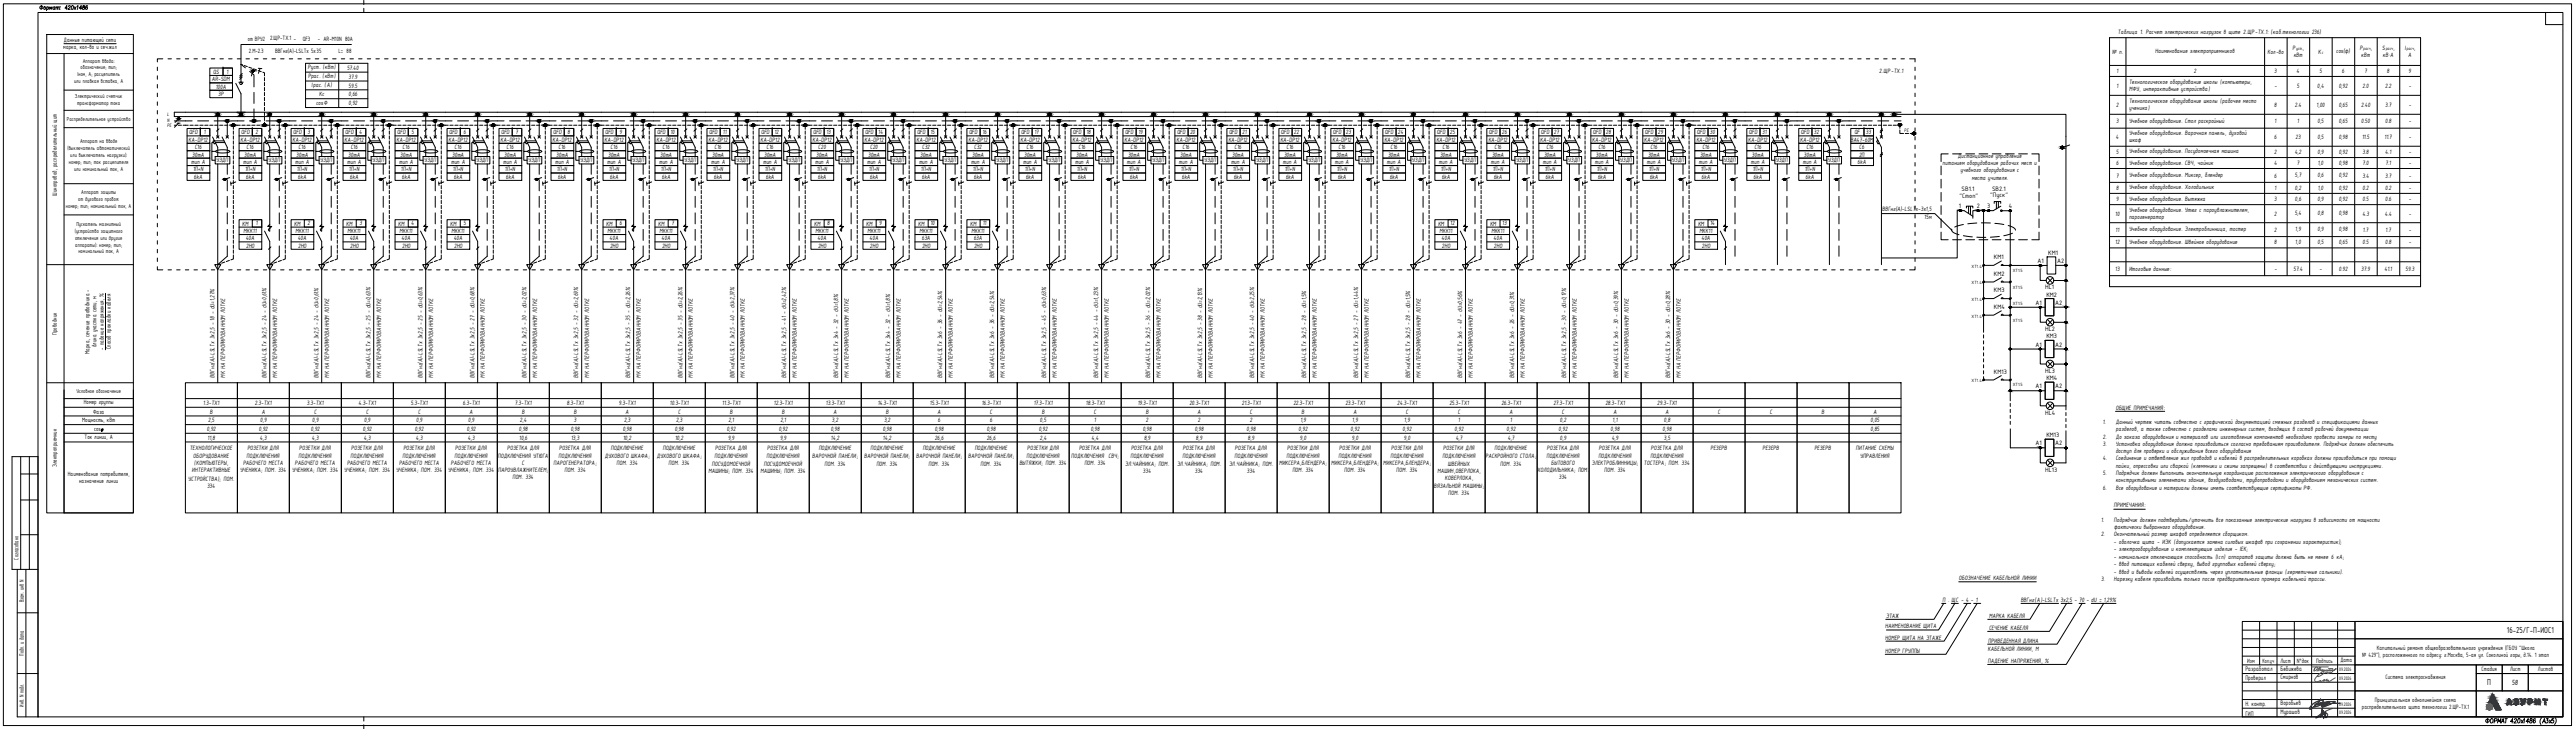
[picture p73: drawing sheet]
<svg xmlns="http://www.w3.org/2000/svg" width="1486mm" height="420mm" viewBox="0 0 1486 420" stroke-linecap="round" stroke-linejoin="round" font-family="sans-serif">
<defs><g id="words">
<g font-size="5.4">
<text x="1447" y="365">16-25/Г-П-ИОС1</text>
<text x="1435" y="395">П</text>
</g>
<text font-size="4.7" x="1449" y="395">58</text>
<g font-size="4">
<text x="1131" y="114">&quot;Стоп&quot;</text>
<text x="1132" y="110">SB1.1</text>
<text x="1149" y="114">&quot;Пуск&quot;</text>
<text x="1150" y="110">SB2.1</text>
<text x="1130" y="120">1</text>
<text x="1141" y="120">2</text>
<text x="1147" y="120">3</text>
<text x="1159" y="120">4</text>
<text x="1151" y="149">КМ1</text>
<text x="1182" y="147">КМ1</text>
<text x="1176" y="152">A1</text>
<text x="1187" y="152">A2</text>
<text x="1151" y="159">КМ2</text>
<text x="1180" y="167">HL1</text>
<text x="1151" y="169">КМ3</text>
<text x="1181" y="171">КМ2</text>
<text x="1151" y="178">КМ4</text>
<text x="1175" y="176">A1</text>
<text x="1186" y="176">A2</text>
<text x="1180" y="191">HL2</text>
<text x="1181" y="195">КМ3</text>
<text x="1175" y="200">A1</text>
<text x="1186" y="200">A2</text>
<text x="1151" y="215">КМ13</text>
<text x="1180" y="215">HL3</text>
<text x="1181" y="219">КМ4</text>
<text x="1175" y="224">A1</text>
<text x="1186" y="224">A2</text>
<text x="1180" y="239">HL4</text>
<text x="1181" y="252">КМ13</text>
<text x="1175" y="257">A1</text>
<text x="1186" y="257">A2</text>
<text x="1180" y="272">HL13</text>
<text x="1296" y="387">Разработал</text>
<text x="1316" y="387">Бебижева</text>
<text x="1296" y="392">Проверил</text>
<text x="1316" y="391">Смирнов</text>
<text x="1296" y="407">Н. контр.</text>
<text x="1316" y="406">Воробьев</text>
<text x="1296" y="412">ГИП</text>
<text x="1316" y="411">Мурашов</text>
</g>
<g font-size="3.9">
<text x="143" y="24">от ВРУ2</text>
<text x="156" y="23">2.ЩР-ТХ.1 -</text>
<text x="175" y="24">QF3</text>
<text x="183" y="24">- AR-M10N 80А</text>
<text x="1222" y="19">Таблица 1. Расчет электрических нагрузок в щите 2.ЩР-ТХ.1: (каб.технологии 236)</text>
<text x="37" y="28">марка, кол-во и сеч.жил</text>
<text x="37" y="24">Данные питающей сети</text>
<text x="1323" y="29">Р</text>
<text x="1329" y="29">,</text>
<text x="1362" y="29">Р</text>
<text x="1368" y="29">,</text>
<text x="1375" y="29">S</text>
<text x="1381" y="29">,</text>
<text x="1388" y="29">I</text>
<text x="1393" y="29">,</text>
<text x="144" y="30">2.М-2.3</text>
<text x="159" y="30">BBГнг(А)-LSLTx 5x35</text>
<text x="195" y="30">L= 88</text>
<text x="1219" y="31">№ п.</text>
<text x="1244" y="31">Наименование электроприемников</text>
<text x="1308" y="31">Кол-во</text>
<text x="1324" y="33">кВт</text>
<text x="1338" y="31">К</text>
<text x="1348" y="31">cos(φ)</text>
<text x="1363" y="33">кВт</text>
<text x="1375" y="33">кВ·А</text>
<text x="1390" y="33">А</text>
<text x="178" y="40">Руст. (кВт)</text>
<text x="200" y="40">57.40</text>
<text x="1084" y="42">2.ЩР-ТХ.1</text>
<text x="122" y="47">AR-SDM</text>
<text x="123" y="43">QS</text>
<text x="131" y="43">1</text>
<text x="178" y="45">Ррас. (кВт)</text>
<text x="201" y="45">37.9</text>
<text x="1221" y="42">1</text>
<text x="1266" y="42">2</text>
<text x="1312" y="42">3</text>
<text x="1325" y="42">4</text>
<text x="1338" y="42">5</text>
<text x="1351" y="42">6</text>
<text x="1364" y="42">7</text>
<text x="1377" y="42">8</text>
<text x="1390" y="42">9</text>
<text x="125" y="51">100А</text>
<text x="180" y="50">Iрас. (А)</text>
<text x="201" y="51">59.5</text>
<text x="1221" y="51">1</text>
<text x="1229" y="48">Технологическое оборудование школы (компьютеры,</text>
<text x="1229" y="53">МФУ, интерактивные устройства)</text>
<text x="1313" y="51">-</text>
<text x="1325" y="51">5</text>
<text x="1337" y="51">0,4</text>
<text x="1350" y="51">0,92</text>
<text x="1363" y="51">2.0</text>
<text x="1376" y="51">2.2</text>
<text x="1390" y="51">-</text>
<text x="126" y="55">3P</text>
<text x="184" y="56">Кс</text>
<text x="201" y="55">0,66</text>
<text x="1229" y="59">Технологическое оборудование школы (рабочее место</text>
<text x="182" y="61">cosФ</text>
<text x="201" y="60">0,92</text>
<text x="1221" y="62">2</text>
<text x="1229" y="64">ученика)</text>
<text x="1312" y="62">8</text>
<text x="1324" y="62">2.4</text>
<text x="1337" y="61">1,00</text>
<text x="1350" y="61">0,65</text>
<text x="1362" y="62">2.40</text>
<text x="1376" y="62">3.7</text>
<text x="1390" y="62">-</text>
<text x="1221" y="71">3</text>
<text x="1229" y="71">Учебное оборудование. Стол раскройный</text>
<text x="1313" y="71">1</text>
<text x="1326" y="71">1</text>
<text x="1337" y="71">0,5</text>
<text x="1350" y="71">0,65</text>
<text x="1363" y="71">0.50</text>
<text x="1376" y="71">0.8</text>
<text x="1390" y="71">-</text>
<text x="109" y="77">QFD</text>
<text x="118" y="77">1</text>
<text x="139" y="77">QFD</text>
<text x="147" y="77">2</text>
<text x="169" y="77">QFD</text>
<text x="177" y="77">3</text>
<text x="199" y="77">QFD</text>
<text x="207" y="77">4</text>
<text x="229" y="77">QFD</text>
<text x="237" y="77">5</text>
<text x="259" y="77">QFD</text>
<text x="267" y="77">6</text>
<text x="289" y="77">QFD</text>
<text x="297" y="77">7</text>
<text x="319" y="77">QFD</text>
<text x="327" y="77">8</text>
<text x="349" y="77">QFD</text>
<text x="357" y="77">9</text>
<text x="379" y="77">QFD</text>
<text x="387" y="77">10</text>
<text x="409" y="77">QFD</text>
<text x="417" y="77">11</text>
<text x="439" y="77">QFD</text>
<text x="447" y="77">12</text>
<text x="469" y="77">QFD</text>
<text x="477" y="77">13</text>
<text x="499" y="77">QFD</text>
<text x="507" y="77">14</text>
<text x="529" y="77">QFD</text>
<text x="537" y="77">15</text>
<text x="559" y="77">QFD</text>
<text x="567" y="77">16</text>
<text x="589" y="77">QFD</text>
<text x="597" y="77">17</text>
<text x="619" y="77">QFD</text>
<text x="627" y="77">18</text>
<text x="649" y="77">QFD</text>
<text x="657" y="77">19</text>
<text x="679" y="77">QFD</text>
<text x="687" y="77">20</text>
<text x="709" y="77">QFD</text>
<text x="717" y="77">21</text>
<text x="739" y="77">QFD</text>
<text x="747" y="77">22</text>
<text x="769" y="77">QFD</text>
<text x="777" y="77">23</text>
<text x="799" y="77">QFD</text>
<text x="807" y="77">24</text>
<text x="829" y="77">QFD</text>
<text x="837" y="77">25</text>
<text x="859" y="77">QFD</text>
<text x="867" y="77">26</text>
<text x="889" y="77">QFD</text>
<text x="897" y="77">27</text>
<text x="919" y="77">QFD</text>
<text x="927" y="77">28</text>
<text x="949" y="77">QFD</text>
<text x="957" y="77">29</text>
<text x="979" y="77">QFD</text>
<text x="987" y="77">30</text>
<text x="1009" y="77">QFD</text>
<text x="1017" y="77">31</text>
<text x="1039" y="77">QFD</text>
<text x="1047" y="77">32</text>
<text x="1070" y="77">QF</text>
<text x="1077" y="77">33</text>
<text x="1229" y="78">Учебное оборудование. Варочная панель, духовой</text>
<text x="109" y="82">KA-DP12</text>
<text x="139" y="82">KA-DP12</text>
<text x="169" y="82">KA-DP12</text>
<text x="199" y="82">KA-DP12</text>
<text x="229" y="82">KA-DP12</text>
<text x="259" y="82">KA-DP12</text>
<text x="289" y="82">KA-DP12</text>
<text x="319" y="82">KA-DP12</text>
<text x="349" y="82">KA-DP12</text>
<text x="379" y="82">KA-DP12</text>
<text x="409" y="82">KA-DP12</text>
<text x="439" y="82">KA-DP12</text>
<text x="469" y="82">KA-DP12</text>
<text x="499" y="82">KA-DP12</text>
<text x="529" y="82">KA-DP12</text>
<text x="559" y="82">KA-DP12</text>
<text x="589" y="82">KA-DP12</text>
<text x="619" y="82">KA-DP12</text>
<text x="649" y="82">KA-DP12</text>
<text x="679" y="82">KA-DP12</text>
<text x="709" y="82">KA-DP12</text>
<text x="739" y="82">KA-DP12</text>
<text x="769" y="82">KA-DP12</text>
<text x="799" y="82">KA-DP12</text>
<text x="829" y="82">KA-DP12</text>
<text x="859" y="82">KA-DP12</text>
<text x="889" y="82">KA-DP12</text>
<text x="919" y="82">KA-DP12</text>
<text x="949" y="82">KA-DP12</text>
<text x="979" y="82">KA-DP12</text>
<text x="1009" y="82">KA-DP12</text>
<text x="1039" y="82">KA-DP12</text>
<text x="1068" y="82">ВА47-60M</text>
<text x="1221" y="80">4</text>
<text x="1229" y="82">шкаф</text>
<text x="1312" y="80">6</text>
<text x="1325" y="80">23</text>
<text x="1337" y="80">0,5</text>
<text x="1350" y="80">0,98</text>
<text x="1363" y="80">11.5</text>
<text x="1376" y="80">11.7</text>
<text x="1390" y="80">-</text>
<text x="112" y="86">C16</text>
<text x="142" y="86">C16</text>
<text x="172" y="86">C16</text>
<text x="202" y="86">C16</text>
<text x="232" y="86">C16</text>
<text x="262" y="86">C16</text>
<text x="292" y="86">C16</text>
<text x="322" y="86">C16</text>
<text x="352" y="86">C16</text>
<text x="382" y="86">C16</text>
<text x="412" y="86">C16</text>
<text x="442" y="86">C16</text>
<text x="472" y="86">C20</text>
<text x="502" y="86">C20</text>
<text x="532" y="86">C32</text>
<text x="562" y="86">C32</text>
<text x="592" y="86">C16</text>
<text x="622" y="86">C16</text>
<text x="652" y="86">C16</text>
<text x="682" y="86">C16</text>
<text x="712" y="86">C16</text>
<text x="742" y="86">C16</text>
<text x="772" y="86">C16</text>
<text x="802" y="86">C16</text>
<text x="832" y="86">C16</text>
<text x="862" y="86">C16</text>
<text x="892" y="86">C16</text>
<text x="922" y="86">C16</text>
<text x="952" y="86">C16</text>
<text x="982" y="86">C16</text>
<text x="1012" y="86">C16</text>
<text x="1042" y="86">C16</text>
<text x="1073" y="86">C6</text>
<text x="1221" y="89">5</text>
<text x="1229" y="88">Учебное оборудование. Посудомоечная машина</text>
<text x="1312" y="89">2</text>
<text x="1324" y="89">4,2</text>
<text x="1337" y="89">0,9</text>
<text x="1350" y="89">0,92</text>
<text x="1363" y="89">3.8</text>
<text x="1376" y="89">4.1</text>
<text x="1390" y="89">-</text>
<text x="110" y="95">тип А</text>
<text x="111" y="90">30mA</text>
<text x="125" y="93">УЗДП</text>
<text x="140" y="95">тип А</text>
<text x="141" y="90">30mA</text>
<text x="155" y="93">УЗДП</text>
<text x="170" y="95">тип А</text>
<text x="171" y="90">30mA</text>
<text x="185" y="93">УЗДП</text>
<text x="200" y="95">тип А</text>
<text x="201" y="90">30mA</text>
<text x="215" y="93">УЗДП</text>
<text x="230" y="95">тип А</text>
<text x="231" y="90">30mA</text>
<text x="245" y="93">УЗДП</text>
<text x="260" y="95">тип А</text>
<text x="261" y="90">30mA</text>
<text x="275" y="93">УЗДП</text>
<text x="290" y="95">тип А</text>
<text x="291" y="90">30mA</text>
<text x="305" y="93">УЗДП</text>
<text x="320" y="95">тип А</text>
<text x="321" y="90">30mA</text>
<text x="335" y="93">УЗДП</text>
<text x="350" y="95">тип А</text>
<text x="351" y="90">30mA</text>
<text x="365" y="93">УЗДП</text>
<text x="380" y="95">тип А</text>
<text x="381" y="90">30mA</text>
<text x="395" y="93">УЗДП</text>
<text x="410" y="95">тип А</text>
<text x="411" y="90">30mA</text>
<text x="425" y="93">УЗДП</text>
<text x="440" y="95">тип А</text>
<text x="441" y="90">30mA</text>
<text x="455" y="93">УЗДП</text>
<text x="470" y="95">тип А</text>
<text x="471" y="90">30mA</text>
<text x="485" y="93">УЗДП</text>
<text x="500" y="95">тип А</text>
<text x="501" y="90">30mA</text>
<text x="515" y="93">УЗДП</text>
<text x="530" y="95">тип А</text>
<text x="531" y="90">30mA</text>
<text x="545" y="93">УЗДП</text>
<text x="560" y="95">тип А</text>
<text x="561" y="90">30mA</text>
<text x="575" y="93">УЗДП</text>
<text x="590" y="95">тип А</text>
<text x="591" y="90">30mA</text>
<text x="605" y="93">УЗДП</text>
<text x="620" y="95">тип А</text>
<text x="621" y="90">30mA</text>
<text x="635" y="93">УЗДП</text>
<text x="650" y="95">тип А</text>
<text x="651" y="90">30mA</text>
<text x="665" y="93">УЗДП</text>
<text x="680" y="95">тип А</text>
<text x="681" y="90">30mA</text>
<text x="695" y="93">УЗДП</text>
<text x="710" y="95">тип А</text>
<text x="711" y="90">30mA</text>
<text x="725" y="93">УЗДП</text>
<text x="740" y="95">тип А</text>
<text x="741" y="90">30mA</text>
<text x="755" y="93">УЗДП</text>
<text x="770" y="95">тип А</text>
<text x="771" y="90">30mA</text>
<text x="785" y="93">УЗДП</text>
<text x="800" y="95">тип А</text>
<text x="801" y="90">30mA</text>
<text x="815" y="93">УЗДП</text>
<text x="830" y="95">тип А</text>
<text x="831" y="90">30mA</text>
<text x="845" y="93">УЗДП</text>
<text x="860" y="95">тип А</text>
<text x="861" y="90">30mA</text>
<text x="875" y="93">УЗДП</text>
<text x="890" y="95">тип А</text>
<text x="891" y="90">30mA</text>
<text x="905" y="93">УЗДП</text>
<text x="920" y="95">тип А</text>
<text x="921" y="90">30mA</text>
<text x="935" y="93">УЗДП</text>
<text x="950" y="95">тип А</text>
<text x="951" y="90">30mA</text>
<text x="965" y="93">УЗДП</text>
<text x="980" y="95">тип А</text>
<text x="981" y="90">30mA</text>
<text x="995" y="93">УЗДП</text>
<text x="1010" y="95">тип А</text>
<text x="1011" y="90">30mA</text>
<text x="1025" y="93">УЗДП</text>
<text x="1040" y="95">тип А</text>
<text x="1041" y="90">30mA</text>
<text x="1055" y="93">УЗДП</text>
<text x="1072" y="95">6kA</text>
<text x="1073" y="90">2П</text>
<text x="1121" y="95">питанием оборудования рабочих мест и</text>
<text x="1130" y="91">Дистанционное управление</text>
<text x="1221" y="95">6</text>
<text x="1229" y="95">Учебное оборудование. СВЧ, чайник</text>
<text x="1312" y="95">4</text>
<text x="1325" y="95">7</text>
<text x="1337" y="95">1,0</text>
<text x="1350" y="95">0,98</text>
<text x="1363" y="95">7.0</text>
<text x="1377" y="95">7.1</text>
<text x="1390" y="95">-</text>
<text x="111" y="99">1П+N</text>
<text x="141" y="99">1П+N</text>
<text x="171" y="99">1П+N</text>
<text x="201" y="99">1П+N</text>
<text x="231" y="99">1П+N</text>
<text x="261" y="99">1П+N</text>
<text x="291" y="99">1П+N</text>
<text x="321" y="99">1П+N</text>
<text x="351" y="99">1П+N</text>
<text x="381" y="99">1П+N</text>
<text x="411" y="99">1П+N</text>
<text x="441" y="99">1П+N</text>
<text x="471" y="99">1П+N</text>
<text x="501" y="99">1П+N</text>
<text x="531" y="99">1П+N</text>
<text x="561" y="99">1П+N</text>
<text x="591" y="99">1П+N</text>
<text x="621" y="99">1П+N</text>
<text x="651" y="99">1П+N</text>
<text x="681" y="99">1П+N</text>
<text x="711" y="99">1П+N</text>
<text x="741" y="99">1П+N</text>
<text x="771" y="99">1П+N</text>
<text x="801" y="99">1П+N</text>
<text x="831" y="99">1П+N</text>
<text x="861" y="99">1П+N</text>
<text x="891" y="99">1П+N</text>
<text x="921" y="99">1П+N</text>
<text x="951" y="99">1П+N</text>
<text x="981" y="99">1П+N</text>
<text x="1011" y="99">1П+N</text>
<text x="1041" y="99">1П+N</text>
<text x="1131" y="99">учебного оборудования с</text>
<text x="112" y="103">6kA</text>
<text x="142" y="103">6kA</text>
<text x="172" y="103">6kA</text>
<text x="202" y="103">6kA</text>
<text x="232" y="103">6kA</text>
<text x="262" y="103">6kA</text>
<text x="292" y="103">6kA</text>
<text x="322" y="103">6kA</text>
<text x="352" y="103">6kA</text>
<text x="382" y="103">6kA</text>
<text x="412" y="103">6kA</text>
<text x="442" y="103">6kA</text>
<text x="472" y="103">6kA</text>
<text x="502" y="103">6kA</text>
<text x="532" y="103">6kA</text>
<text x="562" y="103">6kA</text>
<text x="592" y="103">6kA</text>
<text x="622" y="103">6kA</text>
<text x="652" y="103">6kA</text>
<text x="682" y="103">6kA</text>
<text x="712" y="103">6kA</text>
<text x="742" y="103">6kA</text>
<text x="772" y="103">6kA</text>
<text x="802" y="103">6kA</text>
<text x="832" y="103">6kA</text>
<text x="862" y="103">6kA</text>
<text x="892" y="103">6kA</text>
<text x="922" y="103">6kA</text>
<text x="952" y="103">6kA</text>
<text x="982" y="103">6kA</text>
<text x="1012" y="103">6kA</text>
<text x="1042" y="103">6kA</text>
<text x="1138" y="104">места учителя.</text>
<text x="1221" y="102">7</text>
<text x="1229" y="102">Учебное оборудование. Миксер, блендер</text>
<text x="1312" y="102">6</text>
<text x="1324" y="102">5,7</text>
<text x="1337" y="102">0,6</text>
<text x="1350" y="102">0,92</text>
<text x="1363" y="102">3.4</text>
<text x="1376" y="102">3.7</text>
<text x="1390" y="102">-</text>
<text x="33" y="113" transform="rotate(-90 33 113)">Шинопровод, распределительный щит</text>
<text x="1221" y="110">8</text>
<text x="1229" y="109">Учебное оборудование. Холодильник</text>
<text x="1313" y="110">1</text>
<text x="1324" y="109">0,2</text>
<text x="1337" y="109">1,0</text>
<text x="1350" y="109">0,92</text>
<text x="1363" y="110">0.2</text>
<text x="1376" y="110">0.2</text>
<text x="1390" y="110">-</text>
<text x="1221" y="116">9</text>
<text x="1229" y="116">Учебное оборудование. Вытяжка</text>
<text x="1312" y="116">3</text>
<text x="1324" y="116">0,6</text>
<text x="1337" y="116">0,9</text>
<text x="1350" y="116">0,92</text>
<text x="1363" y="116">0.5</text>
<text x="1376" y="116">0.6</text>
<text x="1390" y="116">-</text>
<text x="1086" y="122">ВВГнг(А)-LSLTx-3х1,5</text>
<text x="1221" y="124">10</text>
<text x="1229" y="122">Учебное оборудование. Утюг с пароувлажнителем,</text>
<text x="1312" y="124">2</text>
<text x="1324" y="124">5,4</text>
<text x="1337" y="124">0,8</text>
<text x="1350" y="124">0,98</text>
<text x="1363" y="124">4.3</text>
<text x="1376" y="124">4.4</text>
<text x="1390" y="124">-</text>
<text x="140" y="130">КМ</text>
<text x="148" y="130">1</text>
<text x="170" y="130">КМ</text>
<text x="177" y="130">2</text>
<text x="200" y="130">КМ</text>
<text x="207" y="130">3</text>
<text x="230" y="130">КМ</text>
<text x="237" y="130">4</text>
<text x="260" y="130">КМ</text>
<text x="267" y="130">5</text>
<text x="350" y="130">КМ</text>
<text x="357" y="130">6</text>
<text x="380" y="130">КМ</text>
<text x="387" y="130">7</text>
<text x="470" y="130">КМ</text>
<text x="477" y="130">8</text>
<text x="500" y="130">КМ</text>
<text x="507" y="130">9</text>
<text x="530" y="130">КМ</text>
<text x="537" y="130">10</text>
<text x="560" y="130">КМ</text>
<text x="567" y="130">11</text>
<text x="830" y="130">КМ</text>
<text x="837" y="130">12</text>
<text x="860" y="130">КМ</text>
<text x="867" y="130">13</text>
<text x="980" y="130">КМ</text>
<text x="987" y="130">14</text>
<text x="1110" y="126">15м</text>
<text x="1229" y="126">парогенератор</text>
<text x="141" y="134">МКК11</text>
<text x="171" y="134">МКК11</text>
<text x="201" y="134">МКК11</text>
<text x="231" y="134">МКК11</text>
<text x="261" y="134">МКК11</text>
<text x="351" y="134">МКК11</text>
<text x="381" y="134">МКК11</text>
<text x="471" y="134">МКК11</text>
<text x="501" y="134">МКК11</text>
<text x="531" y="134">МКК11</text>
<text x="561" y="134">МКК11</text>
<text x="831" y="134">МКК11</text>
<text x="861" y="134">МКК11</text>
<text x="981" y="134">МКК11</text>
<text x="1221" y="134">11</text>
<text x="1229" y="133">Учебное оборудование. Электроблинница, тостер</text>
<text x="1312" y="134">2</text>
<text x="1324" y="133">1,9</text>
<text x="1337" y="133">0,9</text>
<text x="1350" y="133">0,98</text>
<text x="1364" y="134">1.7</text>
<text x="1377" y="134">1.7</text>
<text x="1390" y="134">-</text>
<text x="142" y="139">40А</text>
<text x="142" y="143">2НО</text>
<text x="172" y="139">40А</text>
<text x="172" y="143">2НО</text>
<text x="202" y="139">40А</text>
<text x="202" y="143">2НО</text>
<text x="232" y="139">40А</text>
<text x="232" y="143">2НО</text>
<text x="262" y="139">40А</text>
<text x="262" y="143">2НО</text>
<text x="352" y="139">40А</text>
<text x="352" y="143">2НО</text>
<text x="382" y="139">40А</text>
<text x="382" y="143">2НО</text>
<text x="472" y="139">40А</text>
<text x="472" y="143">2НО</text>
<text x="502" y="139">40А</text>
<text x="502" y="143">2НО</text>
<text x="532" y="139">63А</text>
<text x="532" y="143">2НО</text>
<text x="562" y="139">63А</text>
<text x="562" y="143">2НО</text>
<text x="832" y="139">40А</text>
<text x="832" y="143">2НО</text>
<text x="862" y="139">40А</text>
<text x="862" y="143">2НО</text>
<text x="982" y="139">40А</text>
<text x="982" y="143">2НО</text>
<text x="1221" y="141">12</text>
<text x="1229" y="141">Учебное оборудование. Швейное оборудование</text>
<text x="1312" y="141">8</text>
<text x="1324" y="141">1,0</text>
<text x="1337" y="141">0,5</text>
<text x="1350" y="141">0,65</text>
<text x="1363" y="141">0.5</text>
<text x="1376" y="141">0.8</text>
<text x="1390" y="141">-</text>
<text x="1221" y="156">13</text>
<text x="1229" y="156">Итоговые данные:</text>
<text x="1313" y="156">-</text>
<text x="1323" y="156">57.4</text>
<text x="1339" y="156">-</text>
<text x="1350" y="156">0.92</text>
<text x="1363" y="156">37.9</text>
<text x="1376" y="156">41.1</text>
<text x="1388" y="156">59.3</text>
<text x="33" y="193" transform="rotate(-90 33 193)">Проводник</text>
<text x="52" y="204" transform="rotate(-90 52 204)">Марка, сечение проводника -</text>
<text x="56" y="200" transform="rotate(-90 56 200)">длина участка сети, м</text>
<text x="60" y="202" transform="rotate(-90 60 202)">- падение напряжения, %</text>
<text x="64" y="201" transform="rotate(-90 64 201)">Способ прокладки кабеля</text>
<text x="124" y="218" transform="rotate(-90 124 218)">ВВГнг(А)-LSLTx 3x2,5 - 18 - dU=1,27%</text>
<text x="130" y="218" transform="rotate(-90 130 218)">МК НА ПЕРФОРИРОВАННОМ ЛОТКЕ</text>
<text x="154" y="218" transform="rotate(-90 154 218)">ВВГнг(А)-LSLTx 3x2,5 - 24 - dU=0,61%</text>
<text x="160" y="218" transform="rotate(-90 160 218)">МК НА ПЕРФОРИРОВАННОМ ЛОТКЕ</text>
<text x="184" y="218" transform="rotate(-90 184 218)">ВВГнг(А)-LSLTx 3x2,5 - 24 - dU=0,61%</text>
<text x="190" y="218" transform="rotate(-90 190 218)">МК НА ПЕРФОРИРОВАННОМ ЛОТКЕ</text>
<text x="214" y="218" transform="rotate(-90 214 218)">ВВГнг(А)-LSLTx 3x2,5 - 25 - dU=0,63%</text>
<text x="220" y="218" transform="rotate(-90 220 218)">МК НА ПЕРФОРИРОВАННОМ ЛОТКЕ</text>
<text x="244" y="218" transform="rotate(-90 244 218)">ВВГнг(А)-LSLTx 3x2,5 - 25 - dU=0,63%</text>
<text x="250" y="218" transform="rotate(-90 250 218)">МК НА ПЕРФОРИРОВАННОМ ЛОТКЕ</text>
<text x="274" y="218" transform="rotate(-90 274 218)">ВВГнг(А)-LSLTx 3x2,5 - 27 - dU=0,68%</text>
<text x="280" y="218" transform="rotate(-90 280 218)">МК НА ПЕРФОРИРОВАННОМ ЛОТКЕ</text>
<text x="304" y="218" transform="rotate(-90 304 218)">ВВГнг(А)-LSLTx 3x2,5 - 30 - dU=2,02%</text>
<text x="310" y="218" transform="rotate(-90 310 218)">МК НА ПЕРФОРИРОВАННОМ ЛОТКЕ</text>
<text x="334" y="218" transform="rotate(-90 334 218)">ВВГнг(А)-LSLTx 3x2,5 - 32 - dU=2,69%</text>
<text x="340" y="218" transform="rotate(-90 340 218)">МК НА ПЕРФОРИРОВАННОМ ЛОТКЕ</text>
<text x="364" y="218" transform="rotate(-90 364 218)">ВВГнг(А)-LSLTx 3x2,5 - 35 - dU=2,26%</text>
<text x="370" y="218" transform="rotate(-90 370 218)">МК НА ПЕРФОРИРОВАННОМ ЛОТКЕ</text>
<text x="394" y="218" transform="rotate(-90 394 218)">ВВГнг(А)-LSLTx 3x2,5 - 35 - dU=2,26%</text>
<text x="400" y="218" transform="rotate(-90 400 218)">МК НА ПЕРФОРИРОВАННОМ ЛОТКЕ</text>
<text x="424" y="218" transform="rotate(-90 424 218)">ВВГнг(А)-LSLTx 3x2,5 - 40 - dU=2,37%</text>
<text x="430" y="218" transform="rotate(-90 430 218)">МК НА ПЕРФОРИРОВАННОМ ЛОТКЕ</text>
<text x="454" y="218" transform="rotate(-90 454 218)">ВВГнг(А)-LSLTx 3x2,5 - 41 - dU=2,42%</text>
<text x="460" y="218" transform="rotate(-90 460 218)">МК НА ПЕРФОРИРОВАННОМ ЛОТКЕ</text>
<text x="484" y="218" transform="rotate(-90 484 218)">ВВГнг(А)-LSLTx 3x4 - 32 - dU=1,8%</text>
<text x="490" y="218" transform="rotate(-90 490 218)">МК НА ПЕРФОРИРОВАННОМ ЛОТКЕ</text>
<text x="514" y="218" transform="rotate(-90 514 218)">ВВГнг(А)-LSLTx 3x4 - 32 - dU=1,8%</text>
<text x="520" y="218" transform="rotate(-90 520 218)">МК НА ПЕРФОРИРОВАННОМ ЛОТКЕ</text>
<text x="544" y="218" transform="rotate(-90 544 218)">ВВГнг(А)-LSLTx 3x6 - 36 - dU=2,54%</text>
<text x="550" y="218" transform="rotate(-90 550 218)">МК НА ПЕРФОРИРОВАННОМ ЛОТКЕ</text>
<text x="574" y="218" transform="rotate(-90 574 218)">ВВГнг(А)-LSLTx 3x6 - 36 - dU=2,54%</text>
<text x="580" y="218" transform="rotate(-90 580 218)">МК НА ПЕРФОРИРОВАННОМ ЛОТКЕ</text>
<text x="604" y="218" transform="rotate(-90 604 218)">ВВГнг(А)-LSLTx 3x2,5 - 45 - dU=0,63%</text>
<text x="610" y="218" transform="rotate(-90 610 218)">МК НА ПЕРФОРИРОВАННОМ ЛОТКЕ</text>
<text x="634" y="218" transform="rotate(-90 634 218)">ВВГнг(А)-LSLTx 3x2,5 - 44 - dU=1,23%</text>
<text x="640" y="218" transform="rotate(-90 640 218)">МК НА ПЕРФОРИРОВАННОМ ЛОТКЕ</text>
<text x="664" y="218" transform="rotate(-90 664 218)">ВВГнг(А)-LSLTx 3x2,5 - 36 - dU=2,02%</text>
<text x="670" y="218" transform="rotate(-90 670 218)">МК НА ПЕРФОРИРОВАННОМ ЛОТКЕ</text>
<text x="694" y="218" transform="rotate(-90 694 218)">ВВГнг(А)-LSLTx 3x2,5 - 38 - dU=2,13%</text>
<text x="700" y="218" transform="rotate(-90 700 218)">МК НА ПЕРФОРИРОВАННОМ ЛОТКЕ</text>
<text x="724" y="218" transform="rotate(-90 724 218)">ВВГнг(А)-LSLTx 3x2,5 - 40 - dU=2,25%</text>
<text x="730" y="218" transform="rotate(-90 730 218)">МК НА ПЕРФОРИРОВАННОМ ЛОТКЕ</text>
<text x="754" y="218" transform="rotate(-90 754 218)">ВВГнг(А)-LSLTx 3x2,5 - 28 - dU=1,5%</text>
<text x="760" y="218" transform="rotate(-90 760 218)">МК НА ПЕРФОРИРОВАННОМ ЛОТКЕ</text>
<text x="784" y="218" transform="rotate(-90 784 218)">ВВГнг(А)-LSLTx 3x2,5 - 27 - dU=1,44%</text>
<text x="790" y="218" transform="rotate(-90 790 218)">МК НА ПЕРФОРИРОВАННОМ ЛОТКЕ</text>
<text x="814" y="218" transform="rotate(-90 814 218)">ВВГнг(А)-LSLTx 3x2,5 - 28 - dU=1,5%</text>
<text x="820" y="218" transform="rotate(-90 820 218)">МК НА ПЕРФОРИРОВАННОМ ЛОТКЕ</text>
<text x="844" y="218" transform="rotate(-90 844 218)">ВВГнг(А)-LSLTx 3x6 - 47 - dU=0,56%</text>
<text x="850" y="218" transform="rotate(-90 850 218)">МК НА ПЕРФОРИРОВАННОМ ЛОТКЕ</text>
<text x="874" y="218" transform="rotate(-90 874 218)">ВВГнг(А)-LSLTx 3x6 - 26 - dU=0,31%</text>
<text x="880" y="218" transform="rotate(-90 880 218)">МК НА ПЕРФОРИРОВАННОМ ЛОТКЕ</text>
<text x="904" y="218" transform="rotate(-90 904 218)">ВВГнг(А)-LSLTx 3x2,5 - 30 - dU=0,17%</text>
<text x="910" y="218" transform="rotate(-90 910 218)">МК НА ПЕРФОРИРОВАННОМ ЛОТКЕ</text>
<text x="934" y="218" transform="rotate(-90 934 218)">ВВГнг(А)-LSLTx 3x6 - 30 - dU=0,39%</text>
<text x="940" y="218" transform="rotate(-90 940 218)">МК НА ПЕРФОРИРОВАННОМ ЛОТКЕ</text>
<text x="964" y="218" transform="rotate(-90 964 218)">ВВГнг(А)-LSLTx 3x6 - 30 - dU=0,28%</text>
<text x="970" y="218" transform="rotate(-90 970 218)">МК НА ПЕРФОРИРОВАННОМ ЛОТКЕ</text>
<text x="48" y="233">Номер группы</text>
<text x="117" y="233">1.3-ТХ1</text>
<text x="147" y="233">2.3-ТХ1</text>
<text x="177" y="233">3.3-ТХ1</text>
<text x="207" y="233">4.3-ТХ1</text>
<text x="237" y="233">5.3-ТХ1</text>
<text x="267" y="233">6.3-ТХ1</text>
<text x="297" y="233">7.3-ТХ1</text>
<text x="327" y="233">8.3-ТХ1</text>
<text x="357" y="233">9.3-ТХ1</text>
<text x="387" y="233">10.3-ТХ1</text>
<text x="417" y="233">11.3-ТХ1</text>
<text x="447" y="233">12.3-ТХ1</text>
<text x="477" y="233">13.3-ТХ1</text>
<text x="506" y="233">14.3-ТХ1</text>
<text x="537" y="233">15.3-ТХ1</text>
<text x="567" y="233">16.3-ТХ1</text>
<text x="597" y="233">17.3-ТХ1</text>
<text x="627" y="233">18.3-ТХ1</text>
<text x="657" y="233">19.3-ТХ1</text>
<text x="686" y="233">20.3-ТХ1</text>
<text x="717" y="233">21.3-ТХ1</text>
<text x="746" y="233">22.3-ТХ1</text>
<text x="776" y="233">23.3-ТХ1</text>
<text x="806" y="233">24.3-ТХ1</text>
<text x="836" y="233">25.3-ТХ1</text>
<text x="866" y="233">26.3-ТХ1</text>
<text x="896" y="233">27.3-ТХ1</text>
<text x="926" y="233">28.3-ТХ1</text>
<text x="956" y="233">29.3-ТХ1</text>
<text x="54" y="239">Фаза</text>
<text x="121" y="238">B</text>
<text x="151" y="238">A</text>
<text x="181" y="238">C</text>
<text x="211" y="238">C</text>
<text x="241" y="238">C</text>
<text x="271" y="238">A</text>
<text x="301" y="238">B</text>
<text x="331" y="238">B</text>
<text x="361" y="238">A</text>
<text x="391" y="238">C</text>
<text x="421" y="238">B</text>
<text x="451" y="238">B</text>
<text x="481" y="238">A</text>
<text x="511" y="238">B</text>
<text x="541" y="238">A</text>
<text x="571" y="238">C</text>
<text x="601" y="238">B</text>
<text x="631" y="238">C</text>
<text x="661" y="238">B</text>
<text x="691" y="238">A</text>
<text x="721" y="238">C</text>
<text x="751" y="238">B</text>
<text x="781" y="238">A</text>
<text x="811" y="238">C</text>
<text x="841" y="238">C</text>
<text x="871" y="238">A</text>
<text x="901" y="238">C</text>
<text x="931" y="238">A</text>
<text x="961" y="238">A</text>
<text x="991" y="238">C</text>
<text x="1021" y="238">C</text>
<text x="1051" y="238">B</text>
<text x="1081" y="238">А</text>
<text x="1221" y="236">ОБЩИЕ ПРИМЕЧАНИЯ:</text>
<text x="47" y="243">Мощность, кВт</text>
<text x="120" y="243">2,5</text>
<text x="150" y="243">0,9</text>
<text x="180" y="243">0,9</text>
<text x="210" y="243">0,9</text>
<text x="240" y="243">0,9</text>
<text x="270" y="243">0,9</text>
<text x="300" y="243">2,4</text>
<text x="331" y="243">3</text>
<text x="360" y="243">2,3</text>
<text x="390" y="243">2,3</text>
<text x="420" y="243">2,1</text>
<text x="450" y="243">2,1</text>
<text x="480" y="243">3,2</text>
<text x="510" y="243">3,2</text>
<text x="541" y="243">6</text>
<text x="571" y="243">6</text>
<text x="600" y="243">0,5</text>
<text x="631" y="243">1</text>
<text x="661" y="243">2</text>
<text x="691" y="243">2</text>
<text x="721" y="243">2</text>
<text x="750" y="243">1,9</text>
<text x="780" y="243">1,9</text>
<text x="810" y="243">1,9</text>
<text x="841" y="243">1</text>
<text x="871" y="243">1</text>
<text x="900" y="243">0,2</text>
<text x="931" y="243">1,1</text>
<text x="960" y="243">0,8</text>
<text x="1079" y="243">0,05</text>
<text x="1213" y="244">1.</text>
<text x="1221" y="244">Данный чертеж читать совместно с графической документацией смежных разделов и спецификациями данных</text>
<text x="54" y="248">cos</text>
<text x="119" y="248">0,92</text>
<text x="149" y="248">0,92</text>
<text x="179" y="248">0,92</text>
<text x="209" y="248">0,92</text>
<text x="239" y="248">0,92</text>
<text x="269" y="248">0,92</text>
<text x="299" y="248">0,98</text>
<text x="329" y="248">0,98</text>
<text x="359" y="248">0,98</text>
<text x="389" y="248">0,98</text>
<text x="419" y="248">0,92</text>
<text x="449" y="248">0,92</text>
<text x="479" y="248">0,98</text>
<text x="509" y="248">0,98</text>
<text x="539" y="248">0,98</text>
<text x="569" y="248">0,98</text>
<text x="599" y="248">0,92</text>
<text x="629" y="248">0,98</text>
<text x="659" y="248">0,98</text>
<text x="689" y="248">0,98</text>
<text x="719" y="248">0,98</text>
<text x="749" y="248">0,92</text>
<text x="779" y="248">0,92</text>
<text x="809" y="248">0,92</text>
<text x="839" y="248">0,92</text>
<text x="869" y="248">0,92</text>
<text x="899" y="248">0,92</text>
<text x="929" y="248">0,98</text>
<text x="959" y="248">0,98</text>
<text x="1079" y="248">0,85</text>
<text x="1221" y="249">разделов, а также совместно с разделами инженерных систем, входящих в состав рабочей документации</text>
<text x="49" y="253">Ток линии, А</text>
<text x="120" y="253">11,8</text>
<text x="150" y="253">4,3</text>
<text x="180" y="253">4,3</text>
<text x="210" y="253">4,3</text>
<text x="240" y="253">4,3</text>
<text x="270" y="253">4,3</text>
<text x="300" y="253">10,6</text>
<text x="330" y="253">13,3</text>
<text x="360" y="253">10,2</text>
<text x="390" y="253">10,2</text>
<text x="420" y="253">9,9</text>
<text x="450" y="253">9,9</text>
<text x="479" y="253">14,2</text>
<text x="509" y="253">14,2</text>
<text x="539" y="253">26,6</text>
<text x="569" y="253">26,6</text>
<text x="600" y="253">2,4</text>
<text x="630" y="253">4,4</text>
<text x="660" y="253">8,9</text>
<text x="690" y="253">8,9</text>
<text x="720" y="253">8,9</text>
<text x="750" y="253">9,0</text>
<text x="780" y="253">9,0</text>
<text x="810" y="253">9,0</text>
<text x="840" y="253">4,7</text>
<text x="870" y="253">4,7</text>
<text x="900" y="253">0,9</text>
<text x="930" y="253">4,9</text>
<text x="960" y="253">3,5</text>
<text x="1213" y="253">2.</text>
<text x="1213" y="257">3.</text>
<text x="1221" y="257">Установка оборудования должна производиться согласно требованиям производителя. Подрядчик должен обеспечить</text>
<text x="1221" y="253">До заказа оборудования и материалов или изготовления компонентов необходимо провести замеры по месту</text>
<text x="109" y="260">ТЕХНОЛОГИЧЕСКОЕ</text>
<text x="112" y="264">ОБОРУДОВАНИЕ</text>
<text x="142" y="264">ПОДКЛЮЧЕНИЯ</text>
<text x="143" y="260">РОЗЕТКИ ДЛЯ</text>
<text x="172" y="264">ПОДКЛЮЧЕНИЯ</text>
<text x="173" y="260">РОЗЕТКИ ДЛЯ</text>
<text x="202" y="264">ПОДКЛЮЧЕНИЯ</text>
<text x="203" y="260">РОЗЕТКИ ДЛЯ</text>
<text x="232" y="264">ПОДКЛЮЧЕНИЯ</text>
<text x="233" y="260">РОЗЕТКИ ДЛЯ</text>
<text x="262" y="264">ПОДКЛЮЧЕНИЯ</text>
<text x="263" y="260">РОЗЕТКИ ДЛЯ</text>
<text x="287" y="264">ПОДКЛЮЧЕНИЯ УТЮГА</text>
<text x="293" y="260">РОЗЕТКА ДЛЯ</text>
<text x="322" y="264">ПОДКЛЮЧЕНИЯ</text>
<text x="323" y="260">РОЗЕТКА ДЛЯ</text>
<text x="349" y="264">ДУХОВОГО ШКАФА;</text>
<text x="352" y="260">ПОДКЛЮЧЕНИЕ</text>
<text x="379" y="264">ДУХОВОГО ШКАФА;</text>
<text x="382" y="260">ПОДКЛЮЧЕНИЕ</text>
<text x="412" y="264">ПОДКЛЮЧЕНИЯ</text>
<text x="413" y="260">РОЗЕТКА ДЛЯ</text>
<text x="442" y="264">ПОДКЛЮЧЕНИЯ</text>
<text x="443" y="260">РОЗЕТКА ДЛЯ</text>
<text x="472" y="260">ПОДКЛЮЧЕНИЕ</text>
<text x="502" y="260">ПОДКЛЮЧЕНИЕ</text>
<text x="532" y="260">ПОДКЛЮЧЕНИЕ</text>
<text x="562" y="260">ПОДКЛЮЧЕНИЕ</text>
<text x="592" y="264">ПОДКЛЮЧЕНИЯ</text>
<text x="593" y="260">РОЗЕТКИ ДЛЯ</text>
<text x="618" y="264">ПОДКЛЮЧЕНИЯ СВЧ;</text>
<text x="623" y="260">РОЗЕТКА ДЛЯ</text>
<text x="652" y="264">ПОДКЛЮЧЕНИЯ</text>
<text x="653" y="260">РОЗЕТКА ДЛЯ</text>
<text x="682" y="264">ПОДКЛЮЧЕНИЯ</text>
<text x="683" y="260">РОЗЕТКА ДЛЯ</text>
<text x="712" y="264">ПОДКЛЮЧЕНИЯ</text>
<text x="713" y="260">РОЗЕТКА ДЛЯ</text>
<text x="742" y="264">ПОДКЛЮЧЕНИЯ</text>
<text x="743" y="260">РОЗЕТКИ ДЛЯ</text>
<text x="772" y="264">ПОДКЛЮЧЕНИЯ</text>
<text x="773" y="260">РОЗЕТКИ ДЛЯ</text>
<text x="802" y="264">ПОДКЛЮЧЕНИЯ</text>
<text x="803" y="260">РОЗЕТКИ ДЛЯ</text>
<text x="832" y="264">ПОДКЛЮЧЕНИЯ</text>
<text x="833" y="260">РОЗЕТКИ ДЛЯ</text>
<text x="862" y="260">ПОДКЛЮЧЕНИЕ</text>
<text x="892" y="264">ПОДКЛЮЧЕНИЯ</text>
<text x="893" y="260">РОЗЕТКА ДЛЯ</text>
<text x="922" y="264">ПОДКЛЮЧЕНИЯ</text>
<text x="923" y="260">РОЗЕТКА ДЛЯ</text>
<text x="952" y="264">ПОДКЛЮЧЕНИЯ</text>
<text x="953" y="260">РОЗЕТКА ДЛЯ</text>
<text x="987" y="260">РЕЗЕРВ</text>
<text x="1017" y="260">РЕЗЕРВ</text>
<text x="1047" y="260">РЕЗЕРВ</text>
<text x="1071" y="260">ПИТАНИЕ СХЕМЫ</text>
<text x="1073" y="264">УПРАВЛЕНИЯ</text>
<text x="1221" y="261">доступ для проверки и обслуживания всего оборудования</text>
<text x="33" y="269" transform="rotate(-90 33 269)">Электроприемник</text>
<text x="112" y="268">(КОМПЬЮТЕРЫ,</text>
<text x="140" y="268">РАБОЧЕГО МЕСТА</text>
<text x="170" y="268">РАБОЧЕГО МЕСТА</text>
<text x="200" y="268">РАБОЧЕГО МЕСТА</text>
<text x="230" y="268">РАБОЧЕГО МЕСТА</text>
<text x="260" y="268">РАБОЧЕГО МЕСТА</text>
<text x="301" y="268">С</text>
<text x="319" y="268">ПАРОГЕНЕРАТОРА;</text>
<text x="356" y="268">ПОМ. 334</text>
<text x="386" y="268">ПОМ. 334</text>
<text x="411" y="268">ПОСУДОМОЕЧНОЙ</text>
<text x="441" y="268">ПОСУДОМОЕЧНОЙ</text>
<text x="469" y="264">ВАРОЧНОЙ ПАНЕЛИ;</text>
<text x="476" y="268">ПОМ. 334</text>
<text x="499" y="264">ВАРОЧНОЙ ПАНЕЛИ;</text>
<text x="506" y="268">ПОМ. 334</text>
<text x="529" y="264">ВАРОЧНОЙ ПАНЕЛИ;</text>
<text x="536" y="268">ПОМ. 334</text>
<text x="559" y="264">ВАРОЧНОЙ ПАНЕЛИ;</text>
<text x="566" y="268">ПОМ. 334</text>
<text x="588" y="268">ВЫТЯЖКИ; ПОМ. 334</text>
<text x="626" y="268">ПОМ. 334</text>
<text x="649" y="268">ЭЛ.ЧАЙНИКА; ПОМ.</text>
<text x="679" y="268">ЭЛ.ЧАЙНИКА; ПОМ.</text>
<text x="709" y="268">ЭЛ.ЧАЙНИКА; ПОМ.</text>
<text x="738" y="268">МИКСЕРА,БЛЕНДЕРА;</text>
<text x="768" y="268">МИКСЕРА,БЛЕНДЕРА;</text>
<text x="798" y="268">МИКСЕРА,БЛЕНДЕРА;</text>
<text x="836" y="268">ШВЕЙНЫХ</text>
<text x="857" y="264">РАСКРОЙНОГО СТОЛА;</text>
<text x="866" y="268">ПОМ. 334</text>
<text x="895" y="268">БЫТОВОГО</text>
<text x="919" y="268">ЭЛЕКТРОБЛИННИЦЫ;</text>
<text x="949" y="268">ТОСТЕРА; ПОМ. 334</text>
<text x="1213" y="265">4.</text>
<text x="1221" y="265">Соединение и ответвление жил проводов и кабелей в распределительных коробках должны производиться при помощи</text>
<text x="1221" y="270">пайки, опрессовки или сваркой (клеммники и сжимы запрещены) в соответствии с действующими инструкциями.</text>
<text x="39" y="274">Наименование потребителя,</text>
<text x="111" y="272">ИНТЕРАКТИВНЫЕ</text>
<text x="139" y="272">УЧЕНИКА; ПОМ. 334</text>
<text x="169" y="272">УЧЕНИКА; ПОМ. 334</text>
<text x="199" y="272">УЧЕНИКА; ПОМ. 334</text>
<text x="229" y="272">УЧЕНИКА; ПОМ. 334</text>
<text x="259" y="272">УЧЕНИКА; ПОМ. 334</text>
<text x="287" y="272">ПАРОУВЛАЖНИТЕЛЕМ;</text>
<text x="326" y="272">ПОМ. 334</text>
<text x="409" y="273">МАШИНЫ; ПОМ. 334</text>
<text x="439" y="273">МАШИНЫ; ПОМ. 334</text>
<text x="660" y="273">334</text>
<text x="689" y="273">334</text>
<text x="719" y="273">334</text>
<text x="746" y="272">ПОМ. 334</text>
<text x="776" y="272">ПОМ. 334</text>
<text x="806" y="272">ПОМ. 334</text>
<text x="829" y="273">МАШИН,ОВЕРЛОКА,</text>
<text x="887" y="272">ХОЛОДИЛЬНИКА; ПОМ.</text>
<text x="926" y="272">ПОМ. 334</text>
<text x="1213" y="274">5.</text>
<text x="1221" y="274">Подрядчик должен выполнить окончательную координацию расположения электрического оборудования с</text>
<text x="46" y="279">назначение линии</text>
<text x="109" y="277">УСТРОЙСТВА); ПОМ.</text>
<text x="119" y="281">334</text>
<text x="296" y="276">ПОМ. 334</text>
<text x="827" y="281">ВЯЗАЛЬНОЙ МАШИНЫ;</text>
<text x="834" y="277">КОВЕРЛОКА,</text>
<text x="899" y="276">334</text>
<text x="1221" y="278">конструктивными элементами здания, воздуховодами, трубопроводами и оборудованием механических систем.</text>
<text x="836" y="286">ПОМ. 334</text>
<text x="1213" y="282">6.</text>
<text x="1221" y="282">Все оборудование и материалы должны иметь соответствующие сертификаты РФ.</text>
<text x="1220" y="292">ПРИМЕЧАНИЯ:</text>
<text x="1212" y="301">1.</text>
<text x="1220" y="301">Подрядчик должен подтвердить/уточнить все показанные электрические нагрузки в зависимости от мощности</text>
<text x="1220" y="305">фактически выбранного оборудования.</text>
<text x="1212" y="309">2.</text>
<text x="1220" y="309">Окончательный размер шкафов определяется сборщиком.</text>
<text x="1220" y="313">- оболочка щита - ИЭК (допускается замена силовых шкафов при сохранении характеристик);</text>
<text x="1220" y="318">- электрооборудование и комплектующие изделия - IEK;</text>
<text x="11" y="322" transform="rotate(-90 11 322)">Согласовано</text>
<text x="1220" y="322">- номинальная отключающая способность (Iсn) аппаратов защиты должна быть не менее 6 кА;</text>
<text x="1220" y="326">- ввод питающих кабелей сверху, вывод групповых кабелей сверху;</text>
<text x="1130" y="334">ОБОЗНАЧЕНИЕ КАБЕЛЬНОЙ ЛИНИИ</text>
<text x="1212" y="335">3.</text>
<text x="1220" y="331">- ввод и выводы кабелей осуществлять через уплотнительные фланцы (герметичные сальники).</text>
<text x="1220" y="335">Нарезку кабеля производить только после предварительного промера кабельной трассы.</text>
<text x="14" y="347" transform="rotate(-90 14 347)">Взам. инв N</text>
<text x="1121" y="347">П . ЩС - 4 - 1</text>
<text x="1166" y="347">ВВГнг(А)-LSLTx 3x2,5 - 70 - dU = 1,29%</text>
<text x="1088" y="356">ЭТАЖ</text>
<text x="1148" y="356">МАРКА КАБЕЛЯ</text>
<text x="1088" y="362">НАИМЕНОВАНИЕ ЩИТА</text>
<text x="1148" y="363">СЕЧЕНИЕ КАБЕЛЯ</text>
<text x="1088" y="369">НОМЕР ЩИТА НА ЭТАЖЕ</text>
<text x="1147" y="370">ПРИВЕДЕННАЯ ДЛИНА</text>
<text x="14" y="378" transform="rotate(-90 14 378)">Подп. и дата</text>
<text x="1088" y="376">НОМЕР ГРУППЫ</text>
<text x="1147" y="375">КАБЕЛЬНОЙ ЛИНИИ, М</text>
<text x="1371" y="375">Капитальный ремонт общеобразовательного учреждения (ГБОУ &quot;Школа</text>
<text x="1147" y="382">ПАДЕНИЕ НАПРЯЖЕНИЯ, %</text>
<text x="1297" y="382">Изм</text>
<text x="1306" y="382">Кол.уч</text>
<text x="1316" y="382">Лист</text>
<text x="1325" y="382">N°док</text>
<text x="1337" y="382">Подпись</text>
<text x="1351" y="382">Дата</text>
<text x="1363" y="379">№ 429&quot;), расположенного по адресу: г.Москва, 5-ая ул. Соколиной горы, д.14. 1 этап</text>
<text x="1432" y="387">Стадия</text>
<text x="1448" y="387">Лист</text>
<text x="1465" y="387">Листов</text>
<text x="1377" y="392">Система электроснабжения</text>
<text x="14" y="407" transform="rotate(-90 14 407)">Инв. N подл.</text>
<text x="1370" y="404">Принципиальная однолинейная схема</text>
<text x="1363" y="409">распределительного щита технологии 2.ЩР-ТХ.1</text>
</g>
<g font-size="3.6">
<text x="47" y="40">обозначение; тип;</text>
<text x="48" y="36">Аппарат ввода:</text>
<text x="43" y="48">или плавкая вставка, А</text>
<text x="45" y="44">Iном, А; расцепитель</text>
<text x="43" y="57">Электрический счетчик</text>
<text x="44" y="60">трансформатор тока</text>
<text x="39" y="70">Распределительное устройство</text>
<text x="46" y="83">Аппарат на вводе</text>
<text x="39" y="87">(выключатель автоматический</text>
<text x="40" y="95">номер; тип; ток расцепителя</text>
<text x="41" y="91">или выключатель нагрузки):</text>
<text x="43" y="98">или номинальный ток, А</text>
<text x="47" y="112">Аппарат защиты</text>
<text x="38" y="120">номер; тип; номинальный ток, А</text>
<text x="45" y="116">от дугового пробоя:</text>
<text x="44" y="130">Пускатель магнитный</text>
<text x="43" y="134">(устройство защитного</text>
<text x="43" y="138">отключения или другие</text>
<text x="43" y="142">аппараты): номер; тип;</text>
<text x="45" y="146">номинальный ток, А</text>
<text x="44" y="226">Условное обозначение</text>
</g>
<g font-size="3.1">
<text x="96" y="67">L</text>
<text x="96" y="70">N</text>
<text x="96" y="73">PE</text>
<text x="1099" y="76">PE</text>
<text x="1350" y="387">09.2026</text>
<text x="1350" y="392">09.2026</text>
<text x="1350" y="407">09.2026</text>
<text x="1350" y="412">09.2026</text>
</g>
<g font-size="2.8">
<text x="1325" y="29">уст.</text>
<text x="1364" y="29">расч</text>
<text x="1377" y="29">расч</text>
<text x="1389" y="29">расч</text>
<text x="1340" y="31">с</text>
<text x="1138" y="154">XT1.4</text>
<text x="1161" y="157">XT1.5</text>
<text x="1138" y="164">XT1.4</text>
<text x="1161" y="166">XT1.5</text>
<text x="1138" y="173">XT1.4</text>
<text x="1161" y="176">XT1.5</text>
<text x="1138" y="183">XT1.4</text>
<text x="1161" y="185">XT1.5</text>
<text x="1138" y="220">XT1.4</text>
<text x="1161" y="223">XT1.5</text>
</g>
</g></defs>
<!-- layer: 0 -->
<g fill="none" stroke="#000" stroke-width=".58">
<path d="M27 20h50v276h-50zM27 31h50M37 25h30M37 31v265h40v-71M121 39h13v9h-13zM129 39h.1M129 39h5v4h-5zM129 39v4M149 39l2 1M150 39l-1 3M203 26h-64v21M37 52h40"/>
<path d="M121 48h13v4h-13zM121 52h13v4h-13zM121 43h13M136 48l3 6v12M138 47h2M140 42l-2 2M140 43l-2 2M140 44l-2 2M146 41l-1 3M37 64h40M37 74h40M102 71h2"/>
<path d="M103 69l-2 2M103 71l-2 2M107 65h-6v2h6M137 65h4M137 67h4M37 106h40M37 124h40M27 153h50M61 169v33M27 221h50M37 240h40M37 235h40"/>
<path d="M37 230h40M37 255h40M37 250h40M37 245h40M59 247v1v-1v2M59 248h-1M59 247v2"/>
<circle cx="139" cy="48" r=".7"/>
<circle cx="146" cy="41" r=".5"/>
<circle cx="103" cy="68" r=".5"/>
<circle cx="139" cy="66" r=".7"/>
<circle cx="147" cy="70" r=".7"/>
<circle cx="153" cy="72" r=".7"/>
</g>
<g fill="#000" stroke="#000" stroke-width=".58">
<path d="M146 41h1zM103 69h1zM139 65h1zM146 70h1zM146 69h1zM152 73h1zM152 71h1z"/>
<path d="M146 40v1zM146 40v1z"/>
<path d="M146 41h1zM146 41h1z"/>
<path d="M146 41h1zM146 41h1z"/>
<path d="M146 41h1zM146 41h1z"/>
<path d="M146 41h1zM146 41h1z"/>
<path d="M146 41h1zM146 41h1z"/>
<path d="M103 68h1zM103 68h1z"/>
<path d="M103 68h1zM103 68h1z"/>
<path d="M103 68h1zM103 68h1z"/>
<path d="M103 68h1zM103 68h1z"/>
<path d="M103 69h1zM103 69h1z"/>
<path d="M103 69h1zM103 69h1z"/>
<path d="M103 68h1zM103 68l1 1z"/>
<path d="M138 66h2zM138 66h2z"/>
<path d="M138 66h2zM138 66h2z"/>
<path d="M138 66h2zM138 66h2z"/>
<path d="M138 66h2zM138 66h2z"/>
<path d="M138 66h2zM138 66h2z"/>
<path d="M138 66h2zM138 66h2z"/>
<path d="M138 66h2zM139 66h1z"/>
<path d="M139 65h1zM138 66h2z"/>
<path d="M139 66h1zM139 67l1-1z"/>
<path d="M139 65h1zM139 65h1z"/>
<path d="M139 67h1zM139 67h1z"/>
<path d="M146 70h1zM146 70h1z"/>
<path d="M146 70h1zM146 70h1z"/>
<path d="M146 70h1zM146 70h1z"/>
<path d="M146 69h1zM146 70h1z"/>
<path d="M146 70h1zM146 70h1z"/>
<path d="M146 69h1zM146 69h1z"/>
<path d="M146 70h1zM146 70h1z"/>
<path d="M146 69h1zM146 69h1z"/>
<path d="M146 70h1zM146 70h1z"/>
<path d="M146 69h1zM146 69h1z"/>
<path d="M146 70h1zM146 70h1z"/>
<path d="M146 69h1zM146 69h1z"/>
<path d="M146 70h1zM146 70h1z"/>
<path d="M146 69h1zM146 69h1z"/>
<path d="M152 72h1zM152 72h1z"/>
<path d="M152 72h1zM152 72h1z"/>
<path d="M152 72h1zM152 72h1z"/>
<path d="M152 72h1zM152 72h1z"/>
<path d="M152 72h1zM152 73l1-1z"/>
<path d="M152 72h1zM152 72h1z"/>
<path d="M152 73h1zM152 73h1z"/>
<path d="M152 72h1zM152 72h1z"/>
<path d="M152 73h1zM152 73h1z"/>
<path d="M152 72h1zM152 72h1z"/>
<path d="M152 73h1zM152 73h1z"/>
<path d="M152 72h1zM152 72h1z"/>
<path d="M152 73h1zM152 73h1z"/>
<path d="M152 72l1-1zM152 72h1z"/>
</g>
<!-- layer: E-N_DASHDOT -->
<g fill="none" stroke="#000" stroke-width=".58">
<path d="M139 37l3 2M144 41l3 2v7M147 53v7M101 70h10M114 70h6M124 70h6M131 70v9M133 70h8M144 70h6M147 63v7M154 70h6M161 70v9"/>
<path d="M163 70h8M174 70h6M184 70h6M191 70v9M193 70h8M204 70h6M214 70h6M221 70v9M223 70h8M234 70h6M244 70h6M251 70v9"/>
<path d="M253 70h8M264 70h6M274 70h6M281 70v9M283 70h8M294 70h6M304 70h6M311 70v9M313 70h8M324 70h6M334 70h6M341 70v9"/>
<path d="M343 70h8M354 70h6M364 70h6M371 70v9M373 70h8M384 70h6M394 70h6M401 70v9M403 70h8M414 70h6M424 70h6M431 70v9"/>
<path d="M433 70h8M444 70h6M454 70h6M461 70v9M463 70h8M474 70h6M484 70h6M491 70v9M493 70h8M504 70h6M514 70h6M521 70v9"/>
<path d="M523 70h8M534 70h6M544 70h6M551 70v9M553 70h8M564 70h6M574 70h6M581 70v9M583 70h8M594 70h6M604 70h6M611 70v9"/>
<path d="M613 70h8M624 70h6M634 70h6M641 70v9M643 70h8M654 70h6M664 70h6M671 70v9M673 70h8M684 70h6M694 70h6M701 70v9"/>
<path d="M703 70h8M714 70h6M724 70h6M731 70v9M733 70h8M744 70h6M754 70h6M761 70v9M763 70h8M774 70h6M784 70h6M791 70v9"/>
<path d="M793 70h8M804 70h6M814 70h6M821 70v9M823 70h8M834 70h6M844 70h6M851 70v9M853 70h8M864 70h6M874 70h6M881 70v9"/>
<path d="M883 70h8M894 70h6M904 70h6M911 70v9M913 70h8M924 70h6M934 70h6M941 70v9M943 70h8M954 70h6M964 70h6M971 70v9"/>
<path d="M973 70h8M984 70h6M994 70h6M1001 70v9M1003 70h8M1014 70h6M1024 70h6M1031 70v9M1033 70h8M1044 70h6M1054 70h6M1061 70v9"/>
<path d="M1063 70h8M1074 70h6M1084 70h6M1093 70h4M131 85v5M131 94v6M161 85v5M161 94v6M191 85v5M191 94v6M221 85v5M221 94v6"/>
<path d="M251 85v5M251 94v6M281 85v5M281 94v6M311 85v5M311 94v6M341 85v5M341 94v6M371 85v5M371 94v6M401 85v5M401 94v6"/>
<path d="M431 85v5M431 94v6M461 85v5M461 94v6M491 85v5M491 94v6M521 85v5M521 94v6M551 85v5M551 94v6M581 85v5M581 94v6"/>
<path d="M611 85v5M611 94v6M641 85v5M641 94v6M671 85v5M671 94v6M701 85v5M701 94v6M731 85v5M731 94v6M761 85v5M761 94v6"/>
<path d="M791 85v5M791 94v6M821 85v5M821 94v6M851 85v5M851 94v6M881 85v5M881 94v6M911 85v5M911 94v6M941 85v5M941 94v6"/>
<path d="M971 85v5M971 94v6M1001 85v5M1001 94v6M1031 85v5M1031 94v6M1061 85v5M1061 94v6M131 104v6M131 113v7M161 104v6M161 113v7"/>
<path d="M191 104v6M191 113v7M221 104v6M221 113v7M251 104v6M251 113v7M281 104v6M281 113v7M311 104v6M311 113v7M341 104v6M341 113v7"/>
<path d="M371 104v6M371 113v7M401 104v6M401 113v7M431 104v6M431 113v7M461 104v6M461 113v7M491 104v6M491 113v7M521 104v6M521 113v7"/>
<path d="M551 104v6M551 113v7M581 104v6M581 113v7M611 104v6M611 113v7M641 104v6M641 113v7M671 104v6M671 113v7M701 104v6M701 113v7"/>
<path d="M731 104v6M731 113v7M761 104v6M761 113v7M791 104v6M791 113v7M821 104v6M821 113v7M851 104v6M851 113v7M881 104v6M881 113v7"/>
<path d="M911 104v6M911 113v7M941 104v6M941 113v7M971 104v6M971 113v7M1001 104v6M1001 113v7M1031 104v6M1031 113v7M1061 104v6M1061 113v7"/>
<path d="M131 123v6M131 132v7M161 123v6M161 132v7M191 123v6M191 132v7M221 123v6M221 132v7M251 123v6M251 132v7M281 123v6M281 132v7"/>
<path d="M311 123v6M311 132v7M341 123v6M341 132v7M371 123v6M371 132v7M401 123v6M401 132v7M431 123v6M431 132v7M461 123v6M461 132v7"/>
<path d="M491 123v6M491 132v7M521 123v6M521 132v7M551 123v6M551 132v7M581 123v6M581 132v7M611 123v6M611 132v7M641 123v6M641 132v7"/>
<path d="M671 123v6M671 132v7M701 123v6M701 132v7M731 123v6M731 132v7M761 123v6M761 132v7M791 123v6M791 132v7M821 123v6M821 132v7"/>
<path d="M851 123v6M851 132v7M881 123v6M881 132v7M911 123v6M911 132v7M941 123v6M941 132v7M971 123v6M971 132v7M1001 123v6M1001 132v7"/>
<path d="M1031 123v6M1031 132v7M1061 123v6M1061 132v7M131 142v6l-5 5M161 142v6l-5 5M191 142v6l-5 5M221 142v6l-5 5M251 142v6l-5 5M281 142v6l-5 5M311 142v6l-5 5M341 142v6l-5 5"/>
<path d="M371 142v6l-5 5M401 142v6l-5 5M431 142v6l-5 5M461 142v6l-5 5M491 142v6l-5 5M521 142v6l-5 5M551 142v6l-5 5M581 142v6l-5 5M611 142v6l-5 5M641 142v6l-5 5M671 142v6l-5 5M701 142v6l-5 5"/>
<path d="M731 142v6l-5 5M761 142v6l-5 5M791 142v6l-5 5M821 142v6l-5 5M851 142v6l-5 5M881 142v6l-5 5M911 142v6l-5 5M941 142v6l-5 5M971 142v6l-5 5M1001 142v6M1031 142v6M1061 142v6"/>
</g>
<!-- layer: E-PE_DASHDOT -->
<g fill="none" stroke="#000" stroke-width=".58">
<path d="M139 37h1M141 38h2M144 39h1M146 40h2M149 41h2M152 42h1v2M153 45v2M153 48v1M153 50v2M153 53v2M153 56v2M153 59v2"/>
<path d="M101 72h1M103 72h2M106 72h3M110 72h2M112 72h2M115 72h2M118 72h2M121 72h2M124 72h2M127 72h2M130 72h1M132 72h2"/>
<path d="M135 72v3M135 75v2M135 78v2M135 72h4M140 72h1M142 72h2M145 72h2M148 72h2M151 72h2M153 62v2M153 65v2M153 68v1"/>
<path d="M153 70v2M154 72h2M157 72h2M160 72h2M162 72h2M165 72v3M165 75v2M165 78v2M165 72h4M170 72h1M172 72h2M175 72h2"/>
<path d="M178 72h2M181 72h2M184 72h2M187 72h2M190 72h2M192 72h2M195 72v3M195 75v2M195 78v2M195 72h4M200 72h2M202 72h2"/>
<path d="M205 72h2M208 72h2M211 72h2M214 72h2M217 72h2M220 72h1M222 72h2M225 72v3M225 75v2M225 78v2M225 72h4M230 72h1"/>
<path d="M232 72h2M235 72h2M238 72h2M241 72h2M244 72h2M247 72h2M250 72h2M252 72h2M255 72v3M255 75v2M255 78v2M255 72h4"/>
<path d="M260 72h1M262 72h2M265 72h2M268 72h2M271 72h2M274 72h2M277 72h2M280 72h2M282 72h2M285 72v3M285 75v2M285 78v2"/>
<path d="M285 72h4M290 72h2M292 72h2M295 72h2M298 72h2M301 72h2M304 72h2M307 72h2M310 72h1M312 72h2M315 72v3M315 75v2"/>
<path d="M315 78v2M315 72h4M320 72h1M322 72h2M325 72h2M328 72h2M331 72h2M334 72h2M337 72h2M340 72h2M342 72h2M345 72v3"/>
<path d="M345 75v2M345 78v2M345 72h4M350 72h1M352 72h2M355 72h2M358 72h2M361 72h2M364 72h2M367 72h2M370 72h2M372 72h2"/>
<path d="M375 72v3M375 75v2M375 78v2M375 72h4M380 72h2M382 72h2M385 72h2M388 72h2M391 72h2M394 72h2M397 72h2M400 72h1"/>
<path d="M402 72h2M405 72v3M405 75v2M405 78v2M405 72h4M410 72h1M412 72h2M415 72h2M418 72h2M421 72h2M424 72h2M427 72h2"/>
<path d="M430 72h2M432 72h2M435 72v3M435 75v2M435 78v2M435 72h4M440 72h1M442 72h2M445 72h2M448 72h2M451 72h2M454 72h2"/>
<path d="M457 72h2M460 72h2M462 72h2M465 72v3M465 75v2M465 78v2M465 72h4M470 72h2M472 72h2M475 72h2M478 72h2M481 72h2"/>
<path d="M484 72h2M487 72h2M490 72h1M492 72h2M495 72v3M495 75v2M495 78v2M495 72h4M500 72h2M502 72h2M505 72h2M508 72h2"/>
<path d="M511 72h2M514 72h2M517 72h2M520 72h2M522 72h2M525 72v3M525 75v2M525 78v2M525 72h4M530 72h1M532 72h2M535 72h2"/>
<path d="M538 72h2M541 72h2M544 72h2M547 72h2M550 72h2M552 72h2M555 72v3M555 75v2M555 78v2M555 72h4M560 72h2M562 72h2"/>
<path d="M565 72h2M568 72h2M571 72h2M574 72h2M577 72h2M580 72h1M582 72h2M585 72v3M585 75v2M585 78v2M585 72h4M590 72h2"/>
<path d="M592 72h2M595 72h2M598 72h2M601 72h2M604 72h2M607 72h2M610 72h2M612 72h2M615 72v3M615 75v2M615 78v2M615 72h4"/>
<path d="M620 72h1M622 72h2M625 72h2M628 72h2M631 72h2M634 72h2M637 72h2M640 72h2M642 72h2M645 72v3M645 75v2M645 78v2"/>
<path d="M645 72h4M650 72h2M652 72h2M655 72h2M658 72h2M661 72h2M664 72h2M667 72h2M670 72h1M672 72h2M675 72v3M675 75v2"/>
<path d="M675 78v2M675 72h4M680 72h2M682 72h2M685 72h2M688 72h2M691 72h2M694 72h2M697 72h2M700 72h2M702 72h2M705 72v3"/>
<path d="M705 75v2M705 78v2M705 72h4M710 72h1M712 72h2M715 72h2M718 72h2M721 72h2M724 72h2M727 72h2M730 72h2M732 72h2"/>
<path d="M735 72v3M735 75v2M735 78v2M735 72h4M740 72h2M742 72h2M745 72h2M748 72h2M751 72h2M754 72h2M757 72h2M760 72h1"/>
<path d="M762 72h2M765 72v3M765 75v2M765 78v2M765 72h4M770 72h2M772 72h2M775 72h2M778 72h2M781 72h2M784 72h2M787 72h2"/>
<path d="M790 72h2M792 72h2M795 72v3M795 75v2M795 78v2M795 72h4M800 72h1M802 72h2M805 72h2M808 72h2M811 72h2M814 72h2"/>
<path d="M817 72h2M820 72h2M822 72h2M825 72v3M825 75v2M825 78v2M825 72h4M830 72h2M832 72h2M835 72h2M838 72h2M841 72h2"/>
<path d="M844 72h2M847 72h2M850 72h2M852 72h2M855 72v3M855 75v2M855 78v2M855 72h4M860 72h2M862 72h2M865 72h2M868 72h2"/>
<path d="M871 72h2M874 72h2M877 72h2M880 72h2M882 72h2M885 72v3M885 75v2M885 78v2M885 72h4M890 72h1M892 72h2M895 72h2"/>
<path d="M898 72h2M901 72h2M904 72h2M907 72h2M910 72h2M912 72h2M915 72v3M915 75v2M915 78v2M915 72h4M920 72h2M922 72h2"/>
<path d="M925 72h2M928 72h2M931 72h2M934 72h2M937 72h2M940 72h2M942 72h2M945 72v3M945 75v2M945 78v2M945 72h4M950 72h2"/>
<path d="M952 72h2M955 72h2M958 72h2M961 72h2M964 72h2M967 72h2M970 72h2M972 72h2M975 72v3M975 75v2M975 78v2M975 72h4"/>
<path d="M980 72h1M982 72h2M985 72h2M988 72h2M991 72h2M994 72h2M997 72h2M1000 72h2M1002 72h2M1005 72h4M1010 72h2M1012 72h2"/>
<path d="M1015 72h2M1018 72h2M1021 72h2M1024 72h2M1027 72h2M1030 72h2M1032 72h2M1035 72h4M1040 72h2M1042 72h2M1045 72h2M1048 72h2"/>
<path d="M1051 72h2M1054 72h2M1057 72h2M1060 72h2M1062 72h2M1065 72h4M1070 72h1M1072 72h2M1075 72h2M1078 72h2M1081 72h2M1084 72h2"/>
<path d="M1087 72h2M1090 72h2M1092 72h2M1095 72h2M135 81v2M135 84v2M135 87v2M135 90v2M135 93v2M135 95v2M135 98v2M165 81v2"/>
<path d="M165 84v2M165 87v2M165 90v2M165 93v2M165 95v2M165 98v2M195 81v2M195 84v2M195 87v2M195 90v2M195 93v2M195 95v2"/>
<path d="M195 98v2M225 81v2M225 84v2M225 87v2M225 90v2M225 93v2M225 95v2M225 98v2M255 81v2M255 84v2M255 87v2M255 90v2"/>
<path d="M255 93v2M255 95v2M255 98v2M285 81v2M285 84v2M285 87v2M285 90v2M285 93v2M285 95v2M285 98v2M315 81v2M315 84v2"/>
<path d="M315 87v2M315 90v2M315 93v2M315 95v2M315 98v2M345 81v2M345 84v2M345 87v2M345 90v2M345 93v2M345 95v2M345 98v2"/>
<path d="M375 81v2M375 84v2M375 87v2M375 90v2M375 93v2M375 95v2M375 98v2M405 81v2M405 84v2M405 87v2M405 90v2M405 93v2"/>
<path d="M405 95v2M405 98v2M435 81v2M435 84v2M435 87v2M435 90v2M435 93v2M435 95v2M435 98v2M465 81v2M465 84v2M465 87v2"/>
<path d="M465 90v2M465 93v2M465 95v2M465 98v2M495 81v2M495 84v2M495 87v2M495 90v2M495 93v2M495 95v2M495 98v2M525 81v2"/>
<path d="M525 84v2M525 87v2M525 90v2M525 93v2M525 95v2M525 98v2M555 81v2M555 84v2M555 87v2M555 90v2M555 93v2M555 95v2"/>
<path d="M555 98v2M585 81v2M585 84v2M585 87v2M585 90v2M585 93v2M585 95v2M585 98v2M615 81v2M615 84v2M615 87v2M615 90v2"/>
<path d="M615 93v2M615 95v2M615 98v2M645 81v2M645 84v2M645 87v2M645 90v2M645 93v2M645 95v2M645 98v2M675 81v2M675 84v2"/>
<path d="M675 87v2M675 90v2M675 93v2M675 95v2M675 98v2M705 81v2M705 84v2M705 87v2M705 90v2M705 93v2M705 95v2M705 98v2"/>
<path d="M735 81v2M735 84v2M735 87v2M735 90v2M735 93v2M735 95v2M735 98v2M765 81v2M765 84v2M765 87v2M765 90v2M765 93v2"/>
<path d="M765 95v2M765 98v2M795 81v2M795 84v2M795 87v2M795 90v2M795 93v2M795 95v2M795 98v2M825 81v2M825 84v2M825 87v2"/>
<path d="M825 90v2M825 93v2M825 95v2M825 98v2M855 81v2M855 84v2M855 87v2M855 90v2M855 93v2M855 95v2M855 98v2M885 81v2"/>
<path d="M885 84v2M885 87v2M885 90v2M885 93v2M885 95v2M885 98v2M915 81v2M915 84v2M915 87v2M915 90v2M915 93v2M915 95v2"/>
<path d="M915 98v2M945 81v2M945 84v2M945 87v2M945 90v2M945 93v2M945 95v2M945 98v2M975 81v2M975 84v2M975 87v2M975 90v2"/>
<path d="M975 93v2M975 95v2M975 98v2M135 101v2M135 104v2M135 107v2M135 110v2M135 113v2M135 115v2M135 118v2M165 101v2M165 104v2"/>
<path d="M165 107v2M165 110v2M165 113v2M165 115v2M165 118v2M195 101v2M195 104v2M195 107v2M195 110v2M195 113v2M195 115v2M195 118v2"/>
<path d="M225 101v2M225 104v2M225 107v2M225 110v2M225 113v2M225 115v2M225 118v2M255 101v2M255 104v2M255 107v2M255 110v2M255 113v2"/>
<path d="M255 115v2M255 118v2M285 101v2M285 104v2M285 107v2M285 110v2M285 113v2M285 115v2M285 118v2M315 101v2M315 104v2M315 107v2"/>
<path d="M315 110v2M315 113v2M315 115v2M315 118v2M345 101v2M345 104v2M345 107v2M345 110v2M345 113v2M345 115v2M345 118v2M375 101v2"/>
<path d="M375 104v2M375 107v2M375 110v2M375 113v2M375 115v2M375 118v2M405 101v2M405 104v2M405 107v2M405 110v2M405 113v2M405 115v2"/>
<path d="M405 118v2M435 101v2M435 104v2M435 107v2M435 110v2M435 113v2M435 115v2M435 118v2M465 101v2M465 104v2M465 107v2M465 110v2"/>
<path d="M465 113v2M465 115v2M465 118v2M495 101v2M495 104v2M495 107v2M495 110v2M495 113v2M495 115v2M495 118v2M525 101v2M525 104v2"/>
<path d="M525 107v2M525 110v2M525 113v2M525 115v2M525 118v2M555 101v2M555 104v2M555 107v2M555 110v2M555 113v2M555 115v2M555 118v2"/>
<path d="M585 101v2M585 104v2M585 107v2M585 110v2M585 113v2M585 115v2M585 118v2M615 101v2M615 104v2M615 107v2M615 110v2M615 113v2"/>
<path d="M615 115v2M615 118v2M645 101v2M645 104v2M645 107v2M645 110v2M645 113v2M645 115v2M645 118v2M675 101v2M675 104v2M675 107v2"/>
<path d="M675 110v2M675 113v2M675 115v2M675 118v2M705 101v2M705 104v2M705 107v2M705 110v2M705 113v2M705 115v2M705 118v2M735 101v2"/>
<path d="M735 104v2M735 107v2M735 110v2M735 113v2M735 115v2M735 118v2M765 101v2M765 104v2M765 107v2M765 110v2M765 113v2M765 115v2"/>
<path d="M765 118v2M795 101v2M795 104v2M795 107v2M795 110v2M795 113v2M795 115v2M795 118v2M825 101v2M825 104v2M825 107v2M825 110v2"/>
<path d="M825 113v2M825 115v2M825 118v2M855 101v2M855 104v2M855 107v2M855 110v2M855 113v2M855 115v2M855 118v2M885 101v2M885 104v2"/>
<path d="M885 107v2M885 110v2M885 113v2M885 115v2M885 118v2M915 101v2M915 104v2M915 107v2M915 110v2M915 113v2M915 115v2M915 118v2"/>
<path d="M945 101v2M945 104v2M945 107v2M945 110v2M945 113v2M945 115v2M945 118v2M975 101v2M975 104v2M975 107v2M975 110v2M975 113v2"/>
<path d="M975 115v2M975 118v2M135 121v2M135 124v2M135 127v2M135 130v2M135 133v2M135 136v1M135 138v2M165 121v2M165 124v2M165 127v2"/>
<path d="M165 130v2M165 133v2M165 136v1M165 138v2M195 121v2M195 124v2M195 127v2M195 130v2M195 133v2M195 136v1M195 138v2M225 121v2"/>
<path d="M225 124v2M225 127v2M225 130v2M225 133v2M225 136v1M225 138v2M255 121v2M255 124v2M255 127v2M255 130v2M255 133v2M255 136v1"/>
<path d="M255 138v2M285 121v2M285 124v2M285 127v2M285 130v2M285 133v2M285 136v1M285 138v2M315 121v2M315 124v2M315 127v2M315 130v2"/>
<path d="M315 133v2M315 136v1M315 138v2M345 121v2M345 124v2M345 127v2M345 130v2M345 133v2M345 136v1M345 138v2M375 121v2M375 124v2"/>
<path d="M375 127v2M375 130v2M375 133v2M375 136v1M375 138v2M405 121v2M405 124v2M405 127v2M405 130v2M405 133v2M405 136v1M405 138v2"/>
<path d="M435 121v2M435 124v2M435 127v2M435 130v2M435 133v2M435 136v1M435 138v2M465 121v2M465 124v2M465 127v2M465 130v2M465 133v2"/>
<path d="M465 136v1M465 138v2M495 121v2M495 124v2M495 127v2M495 130v2M495 133v2M495 136v1M495 138v2M525 121v2M525 124v2M525 127v2"/>
<path d="M525 130v2M525 133v2M525 136v1M525 138v2M555 121v2M555 124v2M555 127v2M555 130v2M555 133v2M555 136v1M555 138v2M585 121v2"/>
<path d="M585 124v2M585 127v2M585 130v2M585 133v2M585 136v1M585 138v2M615 121v2M615 124v2M615 127v2M615 130v2M615 133v2M615 136v1"/>
<path d="M615 138v2M645 121v2M645 124v2M645 127v2M645 130v2M645 133v2M645 136v1M645 138v2M675 121v2M675 124v2M675 127v2M675 130v2"/>
<path d="M675 133v2M675 136v1M675 138v2M705 121v2M705 124v2M705 127v2M705 130v2M705 133v2M705 136v1M705 138v2M735 121v2M735 124v2"/>
<path d="M735 127v2M735 130v2M735 133v2M735 136v1M735 138v2M765 121v2M765 124v2M765 127v2M765 130v2M765 133v2M765 136v1M765 138v2"/>
<path d="M795 121v2M795 124v2M795 127v2M795 130v2M795 133v2M795 136v1M795 138v2M825 121v2M825 124v2M825 127v2M825 130v2M825 133v2"/>
<path d="M825 136v1M825 138v2M855 121v2M855 124v2M855 127v2M855 130v2M855 133v2M855 136v1M855 138v2M885 121v2M885 124v2M885 127v2"/>
<path d="M885 130v2M885 133v2M885 136v1M885 138v2M915 121v2M915 124v2M915 127v2M915 130v2M915 133v2M915 136v1M915 138v2M945 121v2"/>
<path d="M945 124v2M945 127v2M945 130v2M945 133v2M945 136v1M945 138v2M975 121v2M975 124v2M975 127v2M975 130v2M975 133v2M975 136v1"/>
<path d="M975 138v2M127 152l-1 1M130 151l-2 1M132 150l-1 1M135 147v2l-2 1M135 141v2M135 144v2M157 152l-1 1M160 151l-2 1M162 150l-1 1M165 147v2l-2 1M165 141v2"/>
<path d="M165 144v2M187 152l-1 1M190 151l-2 1M192 150l-1 1M195 147v2l-2 1M195 141v2M195 144v2M217 152l-1 1M220 151l-2 1M222 150l-1 1M225 147v2l-2 1M225 141v2"/>
<path d="M225 144v2M247 152l-1 1M250 151l-2 1M252 150l-1 1M255 147v2l-2 1M255 141v2M255 144v2M277 152l-1 1M280 151l-2 1M282 150l-1 1M285 147v2l-2 1M285 141v2"/>
<path d="M285 144v2M307 152l-1 1M310 151l-2 1M312 150l-1 1M315 147v2l-2 1M315 141v2M315 144v2M337 152l-1 1M340 151l-2 1M342 150l-1 1M345 147v2l-2 1M345 141v2"/>
<path d="M345 144v2M367 152l-1 1M370 151l-2 1M372 150l-1 1M375 147v2l-2 1M375 141v2M375 144v2M397 152l-1 1M400 151l-2 1M402 150l-1 1M405 147v2l-2 1M405 141v2"/>
<path d="M405 144v2M427 152l-1 1M430 151l-2 1M432 150l-1 1M435 147v2l-2 1M435 141v2M435 144v2M457 152l-1 1M460 151l-2 1M462 150l-1 1M465 147v2l-2 1M465 141v2"/>
<path d="M465 144v2M487 152l-1 1M490 151l-2 1M492 150l-1 1M495 147v2l-2 1M495 141v2M495 144v2M517 152l-1 1M520 151l-2 1M522 150l-1 1M525 147v2l-2 1M525 141v2"/>
<path d="M525 144v2M547 152l-1 1M550 151l-2 1M552 150l-1 1M555 147v2l-2 1M555 141v2M555 144v2M577 152l-1 1M580 151l-2 1M582 150l-1 1M585 147v2l-2 1M585 141v2"/>
<path d="M585 144v2M607 152l-1 1M610 151l-2 1M612 150l-1 1M615 147v2l-2 1M615 141v2M615 144v2M637 152l-1 1M640 151l-2 1M642 150l-1 1M645 147v2l-2 1M645 141v2"/>
<path d="M645 144v2M667 152l-1 1M670 151l-2 1M672 150l-1 1M675 147v2l-2 1M675 141v2M675 144v2M697 152l-1 1M700 151l-2 1M702 150l-1 1M705 147v2l-2 1M705 141v2"/>
<path d="M705 144v2M727 152l-1 1M730 151l-2 1M732 150l-1 1M735 147v2l-2 1M735 141v2M735 144v2M757 152l-1 1M760 151l-2 1M762 150l-1 1M765 147v2l-2 1M765 141v2"/>
<path d="M765 144v2M787 152l-1 1M790 151l-2 1M792 150l-1 1M795 147v2l-2 1M795 141v2M795 144v2M817 152l-1 1M820 151l-2 1M822 150l-1 1M825 147v2l-2 1M825 141v2"/>
<path d="M825 144v2M847 152l-1 1M850 151l-2 1M852 150l-1 1M855 147v2l-2 1M855 141v2M855 144v2M877 152l-1 1M880 151l-2 1M882 150l-1 1M885 147v2l-2 1M885 141v2"/>
<path d="M885 144v2M907 152l-1 1M910 151l-2 1M912 150l-1 1M915 147v2l-2 1M915 141v2M915 144v2M937 152l-1 1M940 151l-2 1M942 150l-1 1M945 147v2l-2 1M945 141v2"/>
<path d="M945 144v2M967 152l-1 1M970 151l-2 1M972 150l-1 1M975 147v2l-2 1M975 141v2M975 144v2"/>
</g>
<g fill="none" stroke="#000" stroke-width=".58">
<path d="M91 39v2M94 34h-3v2M97 34h2M102 34h2M107 34h2M112 34h2M117 34h2M122 34h2M127 34h2M132 34h2M137 34h2M142 34h2"/>
<path d="M147 34h2M152 34h2M157 34h2M162 34h2M167 34h2M172 34h2M177 34h2M182 34h2M187 34h2M192 34h2M197 34h2M202 34h2"/>
<path d="M207 34h2M212 34h2M217 34h2M222 34h2M227 34h2M232 34h2M237 34h2M242 34h2M247 34h2M252 34h2M257 34h2M262 34h2"/>
<path d="M267 34h2M272 34h2M277 34h2M282 34h2M287 34h2M292 34h2M297 34h2M302 34h2M307 34h2M312 34h2M317 34h2M322 34h2"/>
<path d="M327 34h2M332 34h2M337 34h2M342 34h2M347 34h2M352 34h2M357 34h2M362 34h2M367 34h2M372 34h2M377 34h2M382 34h2"/>
<path d="M387 34h2M392 34h2M397 34h2M402 34h2M407 34h2M412 34h2M417 34h2M422 34h2M427 34h2M432 34h2M437 34h2M442 34h2"/>
<path d="M447 34h2M452 34h2M457 34h2M462 34h2M467 34h2M472 34h2M477 34h2M482 34h2M487 34h2M492 34h2M497 34h2M502 34h2"/>
<path d="M507 34h2M512 34h2M517 34h2M522 34h2M527 34h2M532 34h2M537 34h2M542 34h2M547 34h2M552 34h2M557 34h2M562 34h2"/>
<path d="M567 34h2M572 34h2M577 34h2M582 34h2M587 34h2M592 34h2M597 34h2M602 34h2M607 34h2M612 34h2M617 34h2M622 34h2"/>
<path d="M627 34h2M632 34h2M637 34h2M642 34h2M647 34h2M652 34h2M657 34h2M662 34h2M667 34h2M672 34h2M677 34h2M682 34h2"/>
<path d="M687 34h2M692 34h2M697 34h2M702 34h2M707 34h2M712 34h2M717 34h2M722 34h2M727 34h2M732 34h2M737 34h2M742 34h2"/>
<path d="M747 34h2M752 34h2M757 34h2M762 34h2M767 34h2M772 34h2M777 34h2M782 34h2M787 34h2M792 34h2M797 34h2M802 34h2"/>
<path d="M807 34h2M812 34h2M817 34h2M822 34h2M827 34h2M832 34h2M837 34h2M842 34h2M847 34h2M852 34h2M857 34h2M862 34h2"/>
<path d="M867 34h2M872 34h2M877 34h2M882 34h2M887 34h2M892 34h2M897 34h2M902 34h2M907 34h2M912 34h2M917 34h2M922 34h2"/>
<path d="M927 34h2M932 34h2M937 34h2M942 34h2M947 34h2M952 34h2M957 34h2M962 34h2M967 34h2M972 34h2M977 34h2M982 34h2"/>
<path d="M987 34h2M992 34h2M997 34h2M1002 34h2M1007 34h2M1012 34h2M1017 34h2M1022 34h2M1027 34h2M1032 34h2M1037 34h2M1042 34h2"/>
<path d="M1047 34h2M1052 34h2M1057 34h2M1062 34h2M1067 34h2M1072 34h2M1077 34h2M1082 34h2M1087 34h2M1092 34h2M1097 34h2M1102 34h3v2"/>
<path d="M1105 39v2M91 44v2M91 49v2M91 54v2M91 59v2M1105 44v2M1105 49v2M1105 54v2M1105 59v2M91 64v2M91 69v2M91 74v2"/>
<path d="M91 79v2M107 65h990M107 67h990M108 74h13v9h-13zM108 78h13M116 74h.1M116 74h5v4h-5zM116 74v4M123 79l3 6v5M125 78l1 2M126 66v13M126 78l-1 2"/>
<path d="M126 74l-1 2M128 79l3 6M130 78l2 2M132 78l-2 2M138 74h13v9h-13zM138 78h13M146 74h.1M146 74h5v4h-5zM146 74v4M153 79l3 6v5M155 78l1 2M156 66v13"/>
<path d="M156 78l-1 2M156 74l-1 2M158 79l3 6M160 78l2 2M162 78l-2 2M162 74l-2 2M168 74h13v9h-13zM168 78h13M176 74h.1M176 74h5v4h-5zM176 74v4M183 79l3 6v5"/>
<path d="M185 78l1 2M186 66v13M186 78l-1 2M186 74l-1 2M188 79l3 6M190 78l2 2M192 78l-2 2M192 74l-2 2M198 74h13v9h-13zM198 78h13M206 74h.1M206 74h5v4h-5z"/>
<path d="M206 74v4M213 79l3 6v5M215 78l1 2M216 66v13M216 78l-1 2M216 74l-1 2M218 79l3 6M220 78l2 2M222 78l-2 2M222 74l-2 2M228 74h13v9h-13zM228 78h13"/>
<path d="M236 74h.1M236 74h5v4h-5zM236 74v4M243 79l3 6v5M245 78l1 2M246 66v13M246 78l-1 2M246 74l-1 2M248 79l3 6M250 78l2 2M252 78l-2 2M252 74l-2 2"/>
<path d="M258 74h13v9h-13zM258 78h13M266 74h.1M266 74h5v4h-5zM266 74v4M273 79l3 6v5M275 78l1 2M276 66v13M276 78l-1 2M276 74l-1 2M278 79l3 6M280 78l2 2"/>
<path d="M282 78l-2 2M282 74l-2 2M288 74h13v9h-13zM288 78h13M296 74h.1M296 74h5v4h-5zM296 74v4M303 79l3 6v5M305 78l1 2M306 66v13M306 78l-1 2M306 74l-1 2"/>
<path d="M308 79l3 6M310 78l2 2M312 78l-2 2M318 74h13v9h-13zM318 78h13M326 74h.1M326 74h5v4h-5zM326 74v4M333 79l3 6v5M335 78l1 2M336 66v13M336 78l-1 2"/>
<path d="M336 74l-1 2M338 79l3 6M340 78l2 2M342 78l-2 2M348 74h13v9h-13zM348 78h13M356 74h.1M356 74h5v4h-5zM356 74v4M363 79l3 6v5M365 78l1 2M366 66v13"/>
<path d="M366 78l-1 2M366 74l-1 2M368 79l3 6M370 78l2 2M372 78l-2 2M372 74l-2 2M378 74h13v9h-13zM378 78h13M386 74h.1M386 74h5v4h-5zM386 74v4M393 79l3 6v5"/>
<path d="M395 78l1 2M396 66v13M396 78l-1 2M396 74l-1 2M398 79l3 6M400 78l2 2M402 78l-2 2M402 74l-2 2M408 74h13v9h-13zM408 78h13M416 74h.1M416 74h5v4h-5z"/>
<path d="M416 74v4M423 79l3 6v5M425 78l1 2M426 66v13M426 78l-1 2M426 74l-1 2M428 79l3 6M430 78l2 2M432 78l-2 2M438 74h13v9h-13zM438 78h13M446 74h.1"/>
<path d="M446 74h5v4h-5zM446 74v4M453 79l3 6v5M455 78l1 2M456 66v13M456 78l-1 2M456 74l-1 2M458 79l3 6M460 78l2 2M462 78l-2 2M468 74h13v9h-13zM468 78h13"/>
<path d="M476 74h.1M476 74h5v4h-5zM476 74v4M483 79l3 6v5M485 78l1 2M486 66v13M486 78l-1 2M486 74l-1 2M488 79l3 6M490 78l2 2M492 78l-2 2M492 74l-2 2"/>
<path d="M498 74h13v9h-13zM498 78h13M506 74h.1M506 74h5v4h-5zM506 74v4M513 79l3 6v5M515 78l1 2M516 66v13M516 78l-1 2M516 74l-1 2M518 79l3 6M520 78l2 2"/>
<path d="M522 78l-2 2M522 74l-2 2M528 74h13v9h-13zM528 78h13M536 74h.1M536 74h5v4h-5zM536 74v4M543 79l3 6v5M545 78l1 2M546 66v13M546 78l-1 2M546 74l-1 2"/>
<path d="M548 79l3 6M550 78l2 2M552 78l-2 2M552 74l-2 2M558 74h13v9h-13zM558 78h13M566 74h.1M566 74h5v4h-5zM566 74v4M573 79l3 6v5M575 78l1 2M576 66v13"/>
<path d="M576 78l-1 2M576 74l-1 2M578 79l3 6M580 78l2 2M582 78l-2 2M582 74l-2 2M588 74h13v9h-13zM588 78h13M596 74h.1M596 74h5v4h-5zM596 74v4M603 79l3 6v5"/>
<path d="M605 78l1 2M606 66v13M606 78l-1 2M606 74l-1 2M608 79l3 6M610 78l2 2M612 78l-2 2M618 74h13v9h-13zM618 78h13M626 74h.1M626 74h5v4h-5zM626 74v4"/>
<path d="M633 79l3 6v5M635 78l1 2M636 66v13M636 78l-1 2M636 74l-1 2M638 79l3 6M640 78l2 2M642 78l-2 2M648 74h13v9h-13zM648 78h13M656 74h.1M656 74h5v4h-5z"/>
<path d="M656 74v4M663 79l3 6v5M665 78l1 2M666 66v13M666 78l-1 2M666 74l-1 2M668 79l3 6M670 78l2 2M672 78l-2 2M678 74h13v9h-13zM678 78h13M686 74h.1"/>
<path d="M686 74h5v4h-5zM686 74v4M693 79l3 6v5M695 78l1 2M696 66v13M696 78l-1 2M696 74l-1 2M698 79l3 6M700 78l2 2M702 78l-2 2M708 74h13v9h-13zM708 78h13"/>
<path d="M716 74h.1M716 74h5v4h-5zM716 74v4M723 79l3 6v5M725 78l1 2M726 66v13M726 78l-1 2M726 74l-1 2M728 79l3 6M730 78l2 2M732 78l-2 2M738 74h13v9h-13z"/>
<path d="M738 78h13M746 74h.1M746 74h5v4h-5zM746 74v4M753 79l3 6v5M755 78l1 2M756 66v13M756 78l-1 2M756 74l-1 2M758 79l3 6M760 78l2 2M762 78l-2 2"/>
<path d="M768 74h13v9h-13zM768 78h13M776 74h.1M776 74h5v4h-5zM776 74v4M783 79l3 6v5M785 78l1 2M786 66v13M786 78l-1 2M786 74l-1 2M788 79l3 6M790 78l2 2"/>
<path d="M792 78l-2 2M798 74h13v9h-13zM798 78h13M806 74h.1M806 74h5v4h-5zM806 74v4M813 79l3 6v5M815 78l1 2M816 66v13M816 78l-1 2M816 74l-1 2M818 79l3 6"/>
<path d="M820 78l2 2M822 78l-2 2M828 74h13v9h-13zM828 78h13M836 74h.1M836 74h5v4h-5zM836 74v4M843 79l3 6v5M845 78l1 2M846 66v13M846 78l-1 2M846 74l-1 2"/>
<path d="M848 79l3 6M850 78l2 2M852 78l-2 2M852 74l-2 2M858 74h13v9h-13zM858 78h13M866 74h.1M866 74h5v4h-5zM866 74v4M873 79l3 6v5M875 78l1 2M876 66v13"/>
<path d="M876 78l-1 2M876 74l-1 2M878 79l3 6M880 78l2 2M882 78l-2 2M882 74l-2 2M888 74h13v9h-13zM888 78h13M896 74h.1M896 74h5v4h-5zM896 74v4M903 79l3 6v5"/>
<path d="M905 78l1 2M906 66v13M906 78l-1 2M906 74l-1 2M908 79l3 6M910 78l2 2M912 78l-2 2M918 74h13v9h-13zM918 78h13M926 74h.1M926 74h5v4h-5zM926 74v4"/>
<path d="M933 79l3 6v5M935 78l1 2M936 66v13M936 78l-1 2M936 74l-1 2M938 79l3 6M940 78l2 2M942 78l-2 2M948 74h13v9h-13zM948 78h13M956 74h.1M956 74h5v4h-5z"/>
<path d="M956 74v4M963 79l3 6v5M965 78l1 2M966 66v13M966 78l-1 2M966 74l-1 2M968 79l3 6M970 78l2 2M972 78l-2 2M978 74h13v9h-13zM978 78h13M986 74h.1"/>
<path d="M986 74h5v4h-5zM986 74v4M993 79l3 6v5M995 78l1 2M996 66v13M996 78l-1 2M996 74l-1 2M998 79l3 6M1000 78l2 2M1002 78l-2 2M1002 74l-2 2M1008 74h13v9h-13z"/>
<path d="M1008 78h13M1016 74h.1M1016 74h5v4h-5zM1016 74v4M1023 79l3 6v5M1025 78l1 2M1026 66v13M1026 78l-1 2M1026 74l-1 2M1028 79l3 6M1030 78l2 2M1032 78l-2 2"/>
<path d="M1038 74h13v9h-13zM1038 78h13M1046 74h.1M1046 74h5v4h-5zM1046 74v4M1053 79l3 6v5M1055 78l1 2M1056 66v13M1056 78l-1 2M1056 74l-1 2M1058 79l3 6M1060 78l2 2"/>
<path d="M1062 78l-2 2M1068 74h13v9h-13zM1068 78h13M1076 74h.1M1076 74h5v4h-5zM1076 74v4M1083 79l3 6v68M1085 78l1 2M1086 66v13M1086 78l-1 2M1086 74l-1 2M1086 75l-1 1"/>
<path d="M1096 75v2h2M1096 72v2M1099 77h2M1102 77h2M1105 64v2M1105 69v2M1105 74v2M1105 79v2M91 84v2M91 89v2M91 94v2M91 99v2"/>
<path d="M108 83h13v4h-13zM108 91h13v4h-13zM108 87h13v4h-13zM108 100h13v4h-13zM108 95h13v5h-13zM122 87v5h2M123 82h-1v5h2M124 81h-1l1 2M124 81h5M124 90h9v4h-9zM124 82h6M124 87a9 9 0 0 1 9 0 9 9 0 0 1-9 0z"/>
<path d="M126 94v127M138 83h13v4h-13zM138 91h13v4h-13zM138 87h13v4h-13zM138 100h13v4h-13zM138 95h13v5h-13zM152 87v5h2M153 82h-1v5h2M154 81h-1l1 2M154 81h5M154 90h9v4h-9zM154 82h6"/>
<path d="M155 87a9 9 0 0 1 8 0 9 9 0 0 1-9 0zM156 94v39a.7 .7 0 0 1-1-1 .7 .7 0 0 1 1 0l1-1h-3l2-2M168 83h13v4h-13zM168 91h13v4h-13zM168 87h13v4h-13zM168 100h13v4h-13zM168 95h13v5h-13zM182 87v5h2M183 82h-1v5h2M184 81h-1l1 2M184 81h5M184 90h9v4h-9z"/>
<path d="M184 82h6M185 87a9 9 0 0 1 8 0 9 9 0 0 1-9 0zM186 94v39a.7 .7 0 0 1-1-1 .7 .7 0 0 1 1 0l1-1h-3l2-2M198 83h13v4h-13zM198 91h13v4h-13zM198 87h13v4h-13zM198 100h13v4h-13zM198 95h13v5h-13zM212 87v5h2M213 82h-1v5h2M214 81h-1l1 2M214 81h5"/>
<path d="M214 90h9v4h-9zM214 82h6M214 87a9 9 0 0 1 9 0 9 9 0 0 1-9 0zM216 94v39a.7 .7 0 0 1-1-1 .7 .7 0 0 1 1 0l1-1h-3l2-2M228 83h13v4h-13zM228 91h13v4h-13zM228 87h13v4h-13zM228 100h13v4h-13zM228 95h13v5h-13zM242 87v5h2M243 82h-1v5h2M244 81h-1l1 2"/>
<path d="M244 81h5M244 90h9v4h-9zM244 82h6M245 87a9 9 0 0 1 8 0 9 9 0 0 1-9 0zM246 94v39a.7 .7 0 0 1-1-1 .7 .7 0 0 1 1 0l1-1h-3l2-2M258 83h13v4h-13zM258 91h13v4h-13zM258 87h13v4h-13zM258 100h13v4h-13zM258 95h13v5h-13zM272 87v5h2M273 82h-1v5h2"/>
<path d="M274 81h-1l1 2M274 81h5M274 90h9v4h-9zM274 82h6M275 87a9 9 0 0 1 8 0 9 9 0 0 1-9 0zM276 94v39a.7 .7 0 0 1-1-1 .7 .7 0 0 1 1 0l1-1h-3l2-2M288 83h13v4h-13zM288 91h13v4h-13zM288 87h13v4h-13zM288 100h13v4h-13zM288 95h13v5h-13zM302 87v5h2"/>
<path d="M303 82h-1v5h2M304 81h-1l1 2M304 81h5M304 90h9v4h-9zM304 82h6M304 87a9 9 0 0 1 9 0 9 9 0 0 1-9 0zM306 94v127M318 83h13v4h-13zM318 91h13v4h-13zM318 87h13v4h-13zM318 100h13v4h-13zM318 95h13v5h-13z"/>
<path d="M332 87v5h2M333 82h-1v5h2M334 81h-1l1 2M334 81h5M334 90h9v4h-9zM334 82h6M334 87a9 9 0 0 1 9 0 9 9 0 0 1-9 0zM336 94v127M348 83h13v4h-13zM348 91h13v4h-13zM348 87h13v4h-13zM348 100h13v4h-13z"/>
<path d="M348 95h13v5h-13zM362 87v5h2M363 82h-1v5h2M364 81h-1l1 2M364 81h5M364 90h9v4h-9zM364 82h6M365 87a9 9 0 0 1 8 0 9 9 0 0 1-9 0zM366 94v39a.7 .7 0 0 1-1-1 .7 .7 0 0 1 1 0l1-1h-3l2-2M378 83h13v4h-13zM378 91h13v4h-13zM378 87h13v4h-13z"/>
<path d="M378 100h13v4h-13zM378 95h13v5h-13zM392 87v5h2M393 82h-1v5h2M394 81h-1l1 2M394 81h5M394 90h9v4h-9zM394 82h6M394 87a9 9 0 0 1 9 0 9 9 0 0 1-9 0zM396 94v39a.7 .7 0 0 1-1-1 .7 .7 0 0 1 1 0l1-1h-3l2-2M408 83h13v4h-13zM408 91h13v4h-13z"/>
<path d="M408 87h13v4h-13zM408 100h13v4h-13zM408 95h13v5h-13zM422 87v5h2M423 82h-1v5h2M424 81h-1l1 2M424 81h5M424 90h9v4h-9zM424 82h6M424 87a9 9 0 0 1 9 0 9 9 0 0 1-9 0zM426 94v127M438 83h13v4h-13z"/>
<path d="M438 91h13v4h-13zM438 87h13v4h-13zM438 100h13v4h-13zM438 95h13v5h-13zM452 87v5h2M453 82h-1v5h2M454 81h-1l1 2M454 81h5M454 90h9v4h-9zM454 82h6M455 87a9 9 0 0 1 8 0 9 9 0 0 1-9 0zM456 94v127"/>
<path d="M468 83h13v4h-13zM468 91h13v4h-13zM468 87h13v4h-13zM468 100h13v4h-13zM468 95h13v5h-13zM482 87v5h2M483 82h-1v5h2M484 81h-1l1 2M484 81h5M484 90h9v4h-9zM484 82h6M484 87a9 9 0 0 1 9 0 9 9 0 0 1-9 0z"/>
<path d="M486 94v39a.7 .7 0 0 1-1-1 .7 .7 0 0 1 1 0l1-1h-3l2-2M498 83h13v4h-13zM498 91h13v4h-13zM498 87h13v4h-13zM498 100h13v4h-13zM498 95h13v5h-13zM512 87v5h2M513 82h-1v5h2M514 81h-1l1 2M514 81h5M514 90h9v4h-9zM514 82h6"/>
<path d="M514 87a9 9 0 0 1 9 0 9 9 0 0 1-9 0zM516 94v39a.7 .7 0 0 1-1-1 .7 .7 0 0 1 1 0l1-1h-3l2-2M528 83h13v4h-13zM528 91h13v4h-13zM528 87h13v4h-13zM528 100h13v4h-13zM528 95h13v5h-13zM542 87v5h2M543 82h-1v5h2M544 81h-1l1 2M544 81h5M544 90h9v4h-9z"/>
<path d="M544 82h6M545 87a9 9 0 0 1 8 0 9 9 0 0 1-9 0zM546 94v39a.7 .7 0 0 1-1-1 .7 .7 0 0 1 1 0l1-1h-3l2-2M558 83h13v4h-13zM558 91h13v4h-13zM558 87h13v4h-13zM558 100h13v4h-13zM558 95h13v5h-13zM572 87v5h2M573 82h-1v5h2M574 81h-1l1 2M574 81h5"/>
<path d="M574 90h9v4h-9zM574 82h6M574 87a9 9 0 0 1 9 0 9 9 0 0 1-9 0zM576 94v39a.7 .7 0 0 1-1-1 .7 .7 0 0 1 1 0l1-1h-2l1-2M588 83h13v4h-13zM588 91h13v4h-13zM588 87h13v4h-13zM588 100h13v4h-13zM588 95h13v5h-13zM602 87v5h2M603 82h-1v5h2M604 81h-1l1 2"/>
<path d="M604 81h5M604 90h9v4h-9zM604 82h6M604 87a9 9 0 0 1 9 0 9 9 0 0 1-9 0zM606 94v127M618 83h13v4h-13zM618 91h13v4h-13zM618 87h13v4h-13zM618 100h13v4h-13zM618 95h13v5h-13zM632 87v5h2M633 82h-1v5h2"/>
<path d="M634 81h-1l1 2M634 81h5M634 90h9v4h-9zM634 82h6M635 87a9 9 0 0 1 8 0 9 9 0 0 1-9 0zM636 94v127M648 83h13v4h-13zM648 91h13v4h-13zM648 87h13v4h-13zM648 100h13v4h-13zM648 95h13v5h-13zM662 87v5h2"/>
<path d="M663 82h-1v5h2M664 81h-1l1 2M664 81h5M664 90h9v4h-9zM664 82h6M665 87a9 9 0 0 1 8 0 9 9 0 0 1-9 0zM666 94v127M678 83h13v4h-13zM678 91h13v4h-13zM678 87h13v4h-13zM678 100h13v4h-13zM678 95h13v5h-13z"/>
<path d="M692 87v5h2M693 82h-1v5h2M694 81h-1l1 2M694 81h5M694 90h9v4h-9zM694 82h6M694 87a9 9 0 0 1 9 0 9 9 0 0 1-9 0zM696 94v127M708 83h13v4h-13zM708 91h13v4h-13zM708 87h13v4h-13zM708 100h13v4h-13z"/>
<path d="M708 95h13v5h-13zM722 87v5h2M723 82h-1v5h2M724 81h-1l1 2M724 81h5M724 90h9v4h-9zM724 82h6M725 87a9 9 0 0 1 8 0 9 9 0 0 1-9 0zM726 94v127M738 83h13v4h-13zM738 91h13v4h-13zM738 87h13v4h-13z"/>
<path d="M738 100h13v4h-13zM738 95h13v5h-13zM752 87v5h2M753 82h-1v5h2M754 81h-1l1 2M754 81h5M754 90h9v4h-9zM754 82h6M755 87a9 9 0 0 1 8 0 9 9 0 0 1-9 0zM756 94v127M768 83h13v4h-13zM768 91h13v4h-13z"/>
<path d="M768 87h13v4h-13zM768 100h13v4h-13zM768 95h13v5h-13zM782 87v5h2M783 82h-1v5h2M784 81h-1l1 2M784 81h5M784 90h9v4h-9zM784 82h6M784 87a9 9 0 0 1 9 0 9 9 0 0 1-9 0zM786 94v127M798 83h13v4h-13z"/>
<path d="M798 91h13v4h-13zM798 87h13v4h-13zM798 100h13v4h-13zM798 95h13v5h-13zM812 87v5h2M813 82h-1v5h2M814 81h-1l1 2M814 81h5M814 90h9v4h-9zM814 82h6M815 87a9 9 0 0 1 8 0 9 9 0 0 1-9 0zM816 94v127"/>
<path d="M828 83h13v4h-13zM828 91h13v4h-13zM828 87h13v4h-13zM828 100h13v4h-13zM828 95h13v5h-13zM842 87v5h2M843 82h-1v5h2M844 81h-1l1 2M844 81h5M844 90h9v4h-9zM844 82h6M845 87a9 9 0 0 1 8 0 9 9 0 0 1-9 0z"/>
<path d="M846 94v39a.7 .7 0 0 1-1-1 .7 .7 0 0 1 1 0l1-1h-2l1-2M858 83h13v4h-13zM858 91h13v4h-13zM858 87h13v4h-13zM858 100h13v4h-13zM858 95h13v5h-13zM872 87v5h2M873 82h-1v5h2M874 81h-1l1 2M874 81h5M874 90h9v4h-9zM874 82h6"/>
<path d="M874 87a9 9 0 0 1 9 0 9 9 0 0 1-9 0zM876 94v39a.7 .7 0 0 1-1-1 .7 .7 0 0 1 1 0l1-1h-3l2-2M888 83h13v4h-13zM888 91h13v4h-13zM888 87h13v4h-13zM888 100h13v4h-13zM888 95h13v5h-13zM902 87v5h2M903 82h-1v5h2M904 81h-1l1 2M904 81h5M904 90h9v4h-9z"/>
<path d="M904 82h6M905 87a9 9 0 0 1 8 0 9 9 0 0 1-9 0zM906 94v127M918 83h13v4h-13zM918 91h13v4h-13zM918 87h13v4h-13zM918 100h13v4h-13zM918 95h13v5h-13zM932 87v5h2M933 82h-1v5h2M934 81h-1l1 2M934 81h5"/>
<path d="M934 90h9v4h-9zM934 82h6M935 87a9 9 0 0 1 8 0 9 9 0 0 1-9 0zM936 94v127M948 83h13v4h-13zM948 91h13v4h-13zM948 87h13v4h-13zM948 100h13v4h-13zM948 95h13v5h-13zM962 87v5h2M963 82h-1v5h2M964 81h-1l1 2"/>
<path d="M964 81h5M964 90h9v4h-9zM964 82h6M964 87a9 9 0 0 1 9 0 9 9 0 0 1-9 0zM966 94v127M978 83h13v4h-13zM978 91h13v4h-13zM978 87h13v4h-13zM978 100h13v4h-13zM978 95h13v5h-13zM992 87v5h2M993 82h-1v5h2"/>
<path d="M994 81h-1l1 2M994 81h5M994 90h9v4h-9zM994 82h6M995 87a9 9 0 0 1 8 0 9 9 0 0 1-9 0zM996 94v39a.7 .7 0 0 1-1-1 .7 .7 0 0 1 1 0l1-1h-3l2-2M1008 83h13v4h-13zM1008 91h13v4h-13zM1008 87h13v4h-13zM1008 100h13v4h-13zM1008 95h13v5h-13zM1022 87v5h2"/>
<path d="M1023 82h-1v5h2M1024 81h-1l1 2M1024 81h5M1024 90h9v4h-9zM1024 82h6M1025 87a9 9 0 0 1 8 0 9 9 0 0 1-9 0zM1026 94v59M1038 83h13v4h-13zM1038 91h13v4h-13zM1038 87h13v4h-13zM1038 100h13v4h-13zM1038 95h13v5h-13z"/>
<path d="M1052 87v5h2M1053 82h-1v5h2M1054 81h-1l1 2M1054 81h5M1054 90h9v4h-9zM1054 82h6M1054 87a9 9 0 0 1 9 0 9 9 0 0 1-9 0zM1056 94v59M1068 83h13v4h-13zM1068 91h13v4h-13zM1068 87h13v4h-13zM1084 81h-1l1 2"/>
<path d="M1086 88l-1 1M1086 89l-1 1M1105 84v2M1105 89v2M1105 94v2M1105 99v2M91 104v2M91 109v2M91 114v2M91 119v2M133 102l-3 1M133 105v2"/>
<path d="M136 105l-3 1M163 102l-3 1M163 105v2M166 105l-3 1M193 102l-3 1M193 105v2M196 105l-3 1M223 102l-3 1M223 105v2M226 105l-3 1M253 102l-3 1M253 105v2"/>
<path d="M256 105l-3 1M283 102l-3 1M283 105v2M286 105l-3 1M313 102l-3 1M313 105v2M316 105l-3 1M343 102l-3 1M343 105v2M346 105l-3 1M373 102l-3 1M373 105v2"/>
<path d="M376 105l-3 1M403 102l-3 1M403 105v2M406 105l-3 1M433 102l-3 1M433 105v2M436 105l-3 1M463 102l-3 1M463 105v2M466 105l-3 1M493 102l-3 1M493 105v2"/>
<path d="M496 105l-3 1M523 102l-3 1M523 105v2M526 105l-3 1M553 102l-3 1M553 105v2M556 105l-3 1M583 102l-3 1M583 105v2M586 105l-3 1M613 102l-3 1M613 105v2"/>
<path d="M616 105l-3 1M643 102l-3 1M643 105v2M646 105l-3 1M673 102l-3 1M673 105v2M676 105l-3 1M703 102l-3 1M703 105v2M706 105l-3 1M733 102l-3 1M733 105v2"/>
<path d="M736 105l-3 1M763 102l-3 1M763 105v2M766 105l-3 1M793 102l-3 1M793 105v2M796 105l-3 1M823 102l-3 1M823 105v2M826 105l-3 1M853 102l-3 1M853 105v2"/>
<path d="M856 105l-3 1M883 102l-3 1M883 105v2M886 105l-3 1M913 102l-3 1M913 105v2M916 105l-3 1M943 102l-3 1M943 105v2M946 105l-3 1M973 102l-3 1M973 105v2"/>
<path d="M976 105l-3 1M1003 102l-3 1M1033 102l-3 1M1063 102l-3 1M1105 104v2M1105 109v2M1105 114v2M1105 119v2M91 124v2M91 129v2M91 134v2M91 139v2"/>
<path d="M138 127h13v8h-13zM138 135h13v9h-13zM138 131h13M138 139h13M146 127h5v4h-5zM153 133l3 6v82M168 127h13v8h-13zM168 135h13v9h-13zM168 131h13M168 139h13M176 127h5v4h-5zM183 133l3 6v82"/>
<path d="M198 127h13v8h-13zM198 135h13v9h-13zM198 131h13M198 139h13M206 127h5v4h-5zM213 133l3 6v82M228 127h13v8h-13zM228 135h13v9h-13zM228 131h13M228 139h13M236 127h5v4h-5zM243 133l3 6v82"/>
<path d="M258 127h13v8h-13zM258 135h13v9h-13zM258 131h13M258 139h13M266 127h5v4h-5zM273 133l3 6v82M348 127h13v8h-13zM348 135h13v9h-13zM348 131h13M348 139h13M356 127h5v4h-5zM363 133l3 6v82"/>
<path d="M378 127h13v8h-13zM378 135h13v9h-13zM378 131h13M378 139h13M386 127h5v4h-5zM393 133l3 6v82M468 127h13v8h-13zM468 135h13v9h-13zM468 131h13M468 139h13M476 127h5v4h-5zM483 133l3 6v82"/>
<path d="M498 127h13v8h-13zM498 135h13v9h-13zM498 131h13M498 139h13M506 127h5v4h-5zM513 133l3 6v82M528 127h13v8h-13zM528 135h13v9h-13zM528 131h13M528 139h13M536 127h5v4h-5zM543 133l3 6v82"/>
<path d="M558 127h13v8h-13zM558 135h13v9h-13zM558 131h13M558 139h13M566 127h5v4h-5zM573 133l3 6v82M828 127h13v8h-13zM828 135h13v9h-13zM828 131h13M828 139h13M836 127h5v4h-5zM843 133l3 6v82"/>
<path d="M858 127h13v8h-13zM858 135h13v9h-13zM858 131h13M858 139h13M866 127h5v4h-5zM873 133l3 6v82M978 127h13v8h-13zM978 135h13v9h-13zM978 131h13M978 139h13M986 127h5v4h-5zM993 133l3 6v14"/>
<path d="M1105 124v2M1105 129v2M1105 134v2M1105 139v2M91 154v2h3M91 144v2M91 149v2M97 156h2M102 156h2M107 156h2M112 156h2M117 156h2"/>
<path d="M122 156h2M124 153h3l-1 3zM127 156h2M132 156h2M137 156h2M142 156h2M147 156h2M152 156h2M154 153h3l-1 3zM156 142l-1 2M157 156h2M162 156h2"/>
<path d="M167 156h2M172 156h2M177 156h2M182 156h2M184 153h3l-1 3zM186 142l-1 2M187 156h2M192 156h2M197 156h2M202 156h2M207 156h2M212 156h2"/>
<path d="M214 153h3l-1 3zM216 142l-1 2M217 156h2M222 156h2M227 156h2M232 156h2M237 156h2M242 156h2M244 153h3l-1 3zM246 142l-1 2M247 156h2M252 156h2"/>
<path d="M257 156h2M262 156h2M267 156h2M272 156h2M274 153h3l-1 3zM276 142l-1 2M277 156h2M282 156h2M287 156h2M292 156h2M297 156h2M302 156h2"/>
<path d="M304 153h3l-1 3zM307 156h2M312 156h2M317 156h2M322 156h2M327 156h2M332 156h2M334 153h3l-1 3zM337 156h2M342 156h2M347 156h2M352 156h2"/>
<path d="M357 156h2M362 156h2M364 153h3l-1 3zM366 142l-1 2M367 156h2M372 156h2M377 156h2M382 156h2M387 156h2M392 156h2M394 153h3l-1 3zM396 142l-1 2"/>
<path d="M397 156h2M402 156h2M407 156h2M412 156h2M417 156h2M422 156h2M424 153h3l-1 3zM427 156h2M432 156h2M437 156h2M442 156h2M447 156h2"/>
<path d="M452 156h2M454 153h3l-1 3zM457 156h2M462 156h2M467 156h2M472 156h2M477 156h2M482 156h2M484 153h3l-1 3zM486 142l-1 2M487 156h2M492 156h2"/>
<path d="M497 156h2M502 156h2M507 156h2M512 156h2M514 153h3l-1 3zM516 142l-1 2M517 156h2M522 156h2M527 156h2M532 156h2M537 156h2M542 156h2"/>
<path d="M544 153h3l-1 3zM546 142l-1 2M547 156h2M552 156h2M557 156h2M562 156h2M567 156h2M572 156h2M574 153h3l-1 3zM576 142l-1 2M577 156h2M582 156h2"/>
<path d="M587 156h2M592 156h2M597 156h2M602 156h2M604 153h3l-1 3zM607 156h2M612 156h2M617 156h2M622 156h2M627 156h2M632 156h2M634 153h3l-1 3z"/>
<path d="M637 156h2M642 156h2M647 156h2M652 156h2M657 156h2M662 156h2M664 153h3l-1 3zM667 156h2M672 156h2M677 156h2M682 156h2M687 156h2"/>
<path d="M692 156h2M694 153h3l-1 3zM697 156h2M702 156h2M707 156h2M712 156h2M717 156h2M722 156h2M724 153h3l-1 3zM727 156h2M732 156h2M737 156h2"/>
<path d="M742 156h2M747 156h2M752 156h2M754 153h3l-1 3zM757 156h2M762 156h2M767 156h2M772 156h2M777 156h2M782 156h2M784 153h3l-1 3zM787 156h2"/>
<path d="M792 156h2M797 156h2M802 156h2M807 156h2M812 156h2M814 153h3l-1 3zM817 156h2M822 156h2M827 156h2M832 156h2M837 156h2M842 156h2"/>
<path d="M844 153h3l-1 3zM846 142l-1 2M847 156h2M852 156h2M857 156h2M862 156h2M867 156h2M872 156h2M874 153h3l-1 3zM876 142l-1 2M877 156h2M882 156h2"/>
<path d="M887 156h2M892 156h2M897 156h2M902 156h2M904 153h3l-1 3zM907 156h2M912 156h2M917 156h2M922 156h2M927 156h2M932 156h2M934 153h3l-1 3z"/>
<path d="M937 156h2M942 156h2M947 156h2M952 156h2M957 156h2M962 156h2M964 153h3l-1 3zM967 156h2M972 156h2M977 156h2M982 156h2M987 156h2"/>
<path d="M992 156h2M996 142l-1 2M997 156h2M1002 156h2M1007 156h2M1012 156h2M1017 156h2M1022 156h2M1027 156h2M1032 156h2M1037 156h2M1042 156h2"/>
<path d="M1047 156h2M1052 156h2M1057 156h2M1062 156h2M1067 156h2M1072 156h2M1077 156h2M1082 156h2M1087 156h2M1092 156h2M1097 156h2M1105 154v2h-3"/>
<path d="M1105 144v2M1105 149v2M107 221h30v75h-30zM107 240h990M107 235h990M107 230h990M137 221h30v75h-30zM167 221h30v75h-30zM197 221h30v75h-30zM227 221h30v75h-30zM257 221h30v75h-30zM287 221h30v75h-30z"/>
<path d="M317 221h30v75h-30zM347 221h30v75h-30zM377 221h30v75h-30zM407 221h30v75h-30zM437 221h30v75h-30zM467 221h30v75h-30zM497 221h30v75h-30zM527 221h30v75h-30zM557 221h30v75h-30zM587 221h30v75h-30zM617 221h30v75h-30zM647 221h30v75h-30z"/>
<path d="M677 221h30v75h-30zM707 221h30v75h-30zM737 221h30v75h-30zM767 221h30v75h-30zM797 221h30v75h-30zM827 221h30v75h-30zM857 221h30v75h-30zM887 221h30v75h-30zM917 221h30v75h-30zM947 221h30v75h-30zM977 221h30v75h-30zM1007 221h30v75h-30z"/>
<path d="M1037 221h30v75h-30zM1067 221h30v75h-30zM107 255h990M107 250h990M107 245h990"/>
<circle cx="126" cy="66" r=".7"/>
<circle cx="131" cy="70" r=".7"/>
<circle cx="135" cy="72" r=".7"/>
<circle cx="156" cy="66" r=".7"/>
<circle cx="161" cy="70" r=".7"/>
<circle cx="165" cy="72" r=".7"/>
<circle cx="186" cy="66" r=".7"/>
<circle cx="191" cy="70" r=".7"/>
<circle cx="195" cy="72" r=".7"/>
<circle cx="216" cy="66" r=".7"/>
<circle cx="221" cy="70" r=".7"/>
<circle cx="225" cy="72" r=".7"/>
<circle cx="246" cy="66" r=".7"/>
<circle cx="251" cy="70" r=".7"/>
<circle cx="255" cy="72" r=".7"/>
<circle cx="276" cy="66" r=".7"/>
<circle cx="281" cy="70" r=".7"/>
<circle cx="285" cy="72" r=".7"/>
<circle cx="306" cy="66" r=".7"/>
<circle cx="311" cy="70" r=".7"/>
<circle cx="315" cy="72" r=".7"/>
<circle cx="336" cy="66" r=".7"/>
<circle cx="341" cy="70" r=".7"/>
<circle cx="345" cy="72" r=".7"/>
<circle cx="366" cy="66" r=".7"/>
<circle cx="371" cy="70" r=".7"/>
<circle cx="375" cy="72" r=".7"/>
<circle cx="396" cy="66" r=".7"/>
<circle cx="401" cy="70" r=".7"/>
<circle cx="405" cy="72" r=".7"/>
<circle cx="426" cy="66" r=".7"/>
<circle cx="431" cy="70" r=".7"/>
<circle cx="435" cy="72" r=".7"/>
<circle cx="456" cy="66" r=".7"/>
<circle cx="461" cy="70" r=".7"/>
<circle cx="465" cy="72" r=".7"/>
<circle cx="486" cy="66" r=".7"/>
<circle cx="491" cy="70" r=".7"/>
<circle cx="495" cy="72" r=".7"/>
<circle cx="516" cy="66" r=".7"/>
<circle cx="521" cy="70" r=".7"/>
<circle cx="525" cy="72" r=".7"/>
<circle cx="546" cy="66" r=".7"/>
<circle cx="551" cy="70" r=".7"/>
<circle cx="555" cy="72" r=".7"/>
<circle cx="576" cy="66" r=".7"/>
<circle cx="581" cy="70" r=".7"/>
<circle cx="585" cy="72" r=".7"/>
<circle cx="606" cy="66" r=".7"/>
<circle cx="611" cy="70" r=".7"/>
<circle cx="615" cy="72" r=".7"/>
<circle cx="636" cy="66" r=".7"/>
<circle cx="641" cy="70" r=".7"/>
<circle cx="645" cy="72" r=".7"/>
<circle cx="666" cy="66" r=".7"/>
<circle cx="671" cy="70" r=".7"/>
<circle cx="675" cy="72" r=".7"/>
<circle cx="696" cy="66" r=".7"/>
<circle cx="701" cy="70" r=".7"/>
<circle cx="705" cy="72" r=".7"/>
<circle cx="726" cy="66" r=".7"/>
<circle cx="731" cy="70" r=".7"/>
<circle cx="735" cy="72" r=".7"/>
<circle cx="756" cy="66" r=".7"/>
<circle cx="761" cy="70" r=".7"/>
<circle cx="765" cy="72" r=".7"/>
<circle cx="786" cy="66" r=".7"/>
<circle cx="791" cy="70" r=".7"/>
<circle cx="795" cy="72" r=".7"/>
<circle cx="816" cy="66" r=".7"/>
<circle cx="821" cy="70" r=".7"/>
<circle cx="825" cy="72" r=".7"/>
<circle cx="846" cy="66" r=".7"/>
<circle cx="851" cy="70" r=".7"/>
<circle cx="855" cy="72" r=".7"/>
<circle cx="876" cy="66" r=".7"/>
<circle cx="881" cy="70" r=".7"/>
<circle cx="885" cy="72" r=".7"/>
<circle cx="906" cy="66" r=".7"/>
<circle cx="911" cy="70" r=".7"/>
<circle cx="915" cy="72" r=".7"/>
<circle cx="936" cy="66" r=".7"/>
<circle cx="941" cy="70" r=".7"/>
<circle cx="945" cy="72" r=".7"/>
<circle cx="966" cy="66" r=".7"/>
<circle cx="971" cy="70" r=".7"/>
<circle cx="975" cy="72" r=".7"/>
<circle cx="996" cy="66" r=".7"/>
<circle cx="1001" cy="70" r=".7"/>
<circle cx="1026" cy="66" r=".7"/>
<circle cx="1031" cy="70" r=".7"/>
<circle cx="1056" cy="66" r=".7"/>
<circle cx="1061" cy="70" r=".7"/>
<circle cx="1086" cy="66" r=".7"/>
<circle cx="1096" cy="72" r=".7"/>
<circle cx="1104" cy="77" r=".7"/>
<circle cx="130" cy="103" r=".5"/>
<circle cx="160" cy="103" r=".5"/>
<circle cx="190" cy="103" r=".5"/>
<circle cx="220" cy="103" r=".5"/>
<circle cx="250" cy="103" r=".5"/>
<circle cx="280" cy="103" r=".5"/>
<circle cx="310" cy="103" r=".5"/>
<circle cx="340" cy="103" r=".5"/>
<circle cx="370" cy="103" r=".5"/>
<circle cx="400" cy="103" r=".5"/>
<circle cx="430" cy="103" r=".5"/>
<circle cx="460" cy="103" r=".5"/>
<circle cx="490" cy="103" r=".5"/>
<circle cx="520" cy="103" r=".5"/>
<circle cx="550" cy="103" r=".5"/>
<circle cx="580" cy="103" r=".5"/>
<circle cx="610" cy="103" r=".5"/>
<circle cx="640" cy="103" r=".5"/>
<circle cx="670" cy="103" r=".5"/>
<circle cx="700" cy="103" r=".5"/>
<circle cx="730" cy="103" r=".5"/>
<circle cx="760" cy="103" r=".5"/>
<circle cx="790" cy="103" r=".5"/>
<circle cx="820" cy="103" r=".5"/>
<circle cx="850" cy="103" r=".5"/>
<circle cx="880" cy="103" r=".5"/>
<circle cx="910" cy="103" r=".5"/>
<circle cx="940" cy="103" r=".5"/>
<circle cx="970" cy="103" r=".5"/>
<circle cx="1000" cy="103" r=".5"/>
<circle cx="1030" cy="103" r=".5"/>
<circle cx="1060" cy="103" r=".5"/>
</g>
<g fill="#000" stroke="#000" stroke-width=".58">
<path d="M125 67h1zM125 65h1zM131 69h1zM161 69h1zM164 73h1zM164 71h1zM185 67h1zM185 65h1zM191 69h1zM194 73h1zM194 71h1zM215 67h1z"/>
<path d="M215 65h1zM221 69h1zM245 67h1zM245 65h1zM251 69h1zM254 73h1zM254 71h1zM281 69h1zM284 73h1zM284 71h1zM305 67h1zM305 65h1z"/>
<path d="M311 69h1zM314 73h1zM314 71h1zM335 67h1zM335 65h1zM341 69h1zM344 73h1zM344 71h1zM371 69h1zM374 73h1zM374 71h1zM395 67h1z"/>
<path d="M395 65h1zM401 69h1zM404 73h1zM404 71h1zM425 67h1zM425 65h1zM431 69h1zM461 69h1zM464 73h1zM464 71h1zM485 67h1zM485 65h1z"/>
<path d="M491 69h1zM494 73h1zM494 71h1zM515 67h1zM515 65h1zM521 69h1zM551 69h1zM554 73h1zM554 71h1zM575 67h1zM575 65h1zM581 69h1z"/>
<path d="M584 73h1zM584 71h1zM605 67h1zM605 65h1zM611 69h1zM641 69h1zM644 73h1zM644 71h1zM665 67h1zM665 65h1zM671 69h1zM674 73h1z"/>
<path d="M674 71h1zM695 67h1zM695 65h1zM701 69h1zM731 69h1zM734 73h1zM734 71h1zM755 67h1zM755 65h1zM761 69h1zM764 73h1zM764 71h1z"/>
<path d="M785 67h1zM785 65h1zM791 69h1zM821 69h1zM824 73h1zM824 71h1zM845 67h1zM845 65h1zM851 69h1zM854 73h1zM854 71h1zM875 67h1z"/>
<path d="M875 65h1zM881 69h1zM905 67h1zM905 65h1zM911 69h1zM914 73h1zM914 71h1zM941 69h1zM944 73h1zM944 71h1zM965 67h1zM965 65h1z"/>
<path d="M971 69h1zM995 67h1zM995 65h1zM1001 69h1zM1031 69h1zM1055 67h1zM1055 65h1zM1061 69h1zM1085 67h1zM1085 65h1zM1096 73h1zM1104 78h1z"/>
<path d="M125 66h1zM125 66h1z"/>
<path d="M125 66h1zM125 66h1z"/>
<path d="M125 66h1zM125 66h1z"/>
<path d="M125 66h1zM125 66h1z"/>
<path d="M125 66h1zM125 66h1z"/>
<path d="M125 66h1zM125 66h1z"/>
<path d="M125 66h1zM125 66h1z"/>
<path d="M125 65h1zM125 66h1z"/>
<path d="M125 66h1zM125 67l1-1z"/>
<path d="M125 65h1zM125 65h1z"/>
<path d="M125 67h1zM125 67h1z"/>
<path d="M125 65h1zM125 65h1z"/>
<path d="M125 67h1zM125 67h1z"/>
<path d="M125 65h1zM125 65h1z"/>
<path d="M130 70h2zM130 70h2z"/>
<path d="M130 70h2zM130 70h2z"/>
<path d="M130 70h2zM130 70h2z"/>
<path d="M130 69h2zM130 70h2z"/>
<path d="M130 70h2zM131 70h1z"/>
<path d="M131 69h1zM130 69h2z"/>
<path d="M131 70h1zM131 70h1z"/>
<path d="M131 69h1zM131 69h1z"/>
<path d="M131 70h1zM131 70h1z"/>
<path d="M131 69h1zM131 69h1z"/>
<path d="M131 70h1zM131 70h1z"/>
<path d="M134 72h1zM134 72h1z"/>
<path d="M134 72h1zM134 72h1z"/>
<path d="M134 72h1zM134 72h1z"/>
<path d="M134 72h1zM134 72h1z"/>
<path d="M134 72h1zM134 73l1-1z"/>
<path d="M134 72h1zM134 72h1z"/>
<path d="M134 73h1zM134 73h1z"/>
<path d="M134 72h1zM134 72h1z"/>
<path d="M134 73h1zM134 73h1z"/>
<path d="M134 72h1zM134 72h1z"/>
<path d="M134 73h1zM134 73h1z"/>
<path d="M134 72h1zM134 72h1z"/>
<path d="M134 73h1zM134 73h1z"/>
<path d="M134 72l1-1zM134 72h1z"/>
<path d="M155 66h1zM155 66h1z"/>
<path d="M155 66h1zM155 66h1z"/>
<path d="M155 66h1zM155 66h1z"/>
<path d="M155 66h1zM155 66h1z"/>
<path d="M155 66h1zM155 66h1z"/>
<path d="M155 66h1zM155 66h1z"/>
<path d="M155 66h1zM155 66h1z"/>
<path d="M155 65h1zM155 66h1z"/>
<path d="M155 66h1zM155 67l1-1z"/>
<path d="M155 65h1zM155 65h1z"/>
<path d="M155 67h1zM155 67h1z"/>
<path d="M155 65h1zM155 65h1z"/>
<path d="M155 67h1zM155 67h1z"/>
<path d="M155 65h1zM155 65h1z"/>
<path d="M160 70h2zM160 70h2z"/>
<path d="M160 70h2zM160 70h2z"/>
<path d="M160 70h2zM160 70h2z"/>
<path d="M160 69h2zM160 70h2z"/>
<path d="M160 70h2zM161 70h1z"/>
<path d="M161 69h1zM160 69h2z"/>
<path d="M161 70h1zM161 70h1z"/>
<path d="M161 69h1zM161 69h1z"/>
<path d="M161 70h1zM161 70h1z"/>
<path d="M161 69h1zM161 69h1z"/>
<path d="M161 70h1zM161 70h1z"/>
<path d="M164 72h1zM164 72h1z"/>
<path d="M164 72h1zM164 72h1z"/>
<path d="M164 72h1zM164 72h1z"/>
<path d="M164 72h1zM164 72h1z"/>
<path d="M164 72h1zM164 73l1-1z"/>
<path d="M164 72h1zM164 72h1z"/>
<path d="M164 73h1zM164 73h1z"/>
<path d="M164 72h1zM164 72h1z"/>
<path d="M164 73h1zM164 73h1z"/>
<path d="M164 72h1zM164 72h1z"/>
<path d="M164 73h1zM164 73h1z"/>
<path d="M164 72h1zM164 72h1z"/>
<path d="M164 73h1zM164 73h1z"/>
<path d="M164 72l1-1zM164 72h1z"/>
<path d="M185 66h1zM185 66h1z"/>
<path d="M185 66h1zM185 66h1z"/>
<path d="M185 66h1zM185 66h1z"/>
<path d="M185 66h1zM185 66h1z"/>
<path d="M185 66h1zM185 66h1z"/>
<path d="M185 66h1zM185 66h1z"/>
<path d="M185 66h1zM185 66h1z"/>
<path d="M185 65h1zM185 66h1z"/>
<path d="M185 66h1zM185 67l1-1z"/>
<path d="M185 65h1zM185 65h1z"/>
<path d="M185 67h1zM185 67h1z"/>
<path d="M185 65h1zM185 65h1z"/>
<path d="M185 67h1zM185 67h1z"/>
<path d="M185 65h1zM185 65h1z"/>
<path d="M190 70h2zM190 70h2z"/>
<path d="M190 70h2zM190 70h2z"/>
<path d="M190 70h2zM190 70h2z"/>
<path d="M190 69h2zM190 70h2z"/>
<path d="M190 70h2zM191 70h1z"/>
<path d="M191 69h1zM190 69h2z"/>
<path d="M191 70h1zM191 70h1z"/>
<path d="M191 69h1zM191 69h1z"/>
<path d="M191 70h1zM191 70h1z"/>
<path d="M191 69h1zM191 69h1z"/>
<path d="M191 70h1zM191 70h1z"/>
<path d="M194 72h1zM194 72h1z"/>
<path d="M194 72h1zM194 72h1z"/>
<path d="M194 72h1zM194 72h1z"/>
<path d="M194 72h1zM194 72h1z"/>
<path d="M194 72h1zM194 73l1-1z"/>
<path d="M194 72h1zM194 72h1z"/>
<path d="M194 73h1zM194 73h1z"/>
<path d="M194 72h1zM194 72h1z"/>
<path d="M194 73h1zM194 73h1z"/>
<path d="M194 72h1zM194 72h1z"/>
<path d="M194 73h1zM194 73h1z"/>
<path d="M194 72h1zM194 72h1z"/>
<path d="M194 73h1zM194 73h1z"/>
<path d="M194 72l1-1zM194 72h1z"/>
<path d="M215 66h1zM215 66h1z"/>
<path d="M215 66h1zM215 66h1z"/>
<path d="M215 66h1zM215 66h1z"/>
<path d="M215 66h1zM215 66h1z"/>
<path d="M215 66h1zM215 66h1z"/>
<path d="M215 66h1zM215 66h1z"/>
<path d="M215 66h1zM215 66h1z"/>
<path d="M215 65h1zM215 66h1z"/>
<path d="M215 66h1zM215 67l1-1z"/>
<path d="M215 65h1zM215 65h1z"/>
<path d="M215 67h1zM215 67h1z"/>
<path d="M215 65h1zM215 65h1z"/>
<path d="M215 67h1zM215 67h1z"/>
<path d="M215 65h1zM215 65h1z"/>
<path d="M220 70h2zM220 70h2z"/>
<path d="M220 69h2zM220 70h2z"/>
<path d="M220 70h2zM220 70h2z"/>
<path d="M220 70h2zM220 70h2z"/>
<path d="M220 70h2zM221 70h1z"/>
<path d="M221 69h1zM220 69h2z"/>
<path d="M221 70h1zM221 70h1z"/>
<path d="M221 69h1zM221 69h1z"/>
<path d="M221 70h1zM221 70h1z"/>
<path d="M221 69h1zM221 69h1z"/>
<path d="M221 70h1zM221 70h1z"/>
<path d="M224 72h1zM224 72h1z"/>
<path d="M224 72h1zM224 72h1z"/>
<path d="M224 72h1zM224 72h1z"/>
<path d="M224 72h1zM224 72h1z"/>
<path d="M224 72h1zM224 73l1-1z"/>
<path d="M224 72h1zM224 72h1z"/>
<path d="M224 73h1zM224 73h1z"/>
<path d="M224 72h1zM224 72h1z"/>
<path d="M224 73h1zM224 73h1z"/>
<path d="M224 72h1zM224 72h1z"/>
<path d="M224 73h1zM224 73h1z"/>
<path d="M224 72h1zM224 72h1z"/>
<path d="M224 73h1zM224 73h1z"/>
<path d="M224 72l1-1zM224 72h1z"/>
<path d="M245 66h1zM245 66h1z"/>
<path d="M245 66h1zM245 66h1z"/>
<path d="M245 66h1zM245 66h1z"/>
<path d="M245 66h1zM245 66h1z"/>
<path d="M245 66h1zM245 66h1z"/>
<path d="M245 66h1zM245 66h1z"/>
<path d="M245 66h1zM245 66h1z"/>
<path d="M245 65h1zM245 66h1z"/>
<path d="M245 66h1zM245 67l1-1z"/>
<path d="M245 65h1zM245 65h1z"/>
<path d="M245 67h1zM245 67h1z"/>
<path d="M245 65h1zM245 65h1z"/>
<path d="M245 67h1zM245 67h1z"/>
<path d="M245 65h1zM245 65h1z"/>
<path d="M250 70h2zM250 70h2z"/>
<path d="M250 70h2zM250 70h2z"/>
<path d="M250 70h2zM250 70h2z"/>
<path d="M250 69h2zM250 70h2z"/>
<path d="M250 70h2zM251 70h1z"/>
<path d="M251 69h1zM250 69h2z"/>
<path d="M251 70h1zM251 70h1z"/>
<path d="M251 69h1zM251 69h1z"/>
<path d="M251 70h1zM251 70h1z"/>
<path d="M251 69h1zM251 69h1z"/>
<path d="M251 70h1zM251 70h1z"/>
<path d="M251 69h1zM251 69h1z"/>
<path d="M251 70h1zM251 70h1z"/>
<path d="M254 72h1zM254 72h1z"/>
<path d="M254 72h1zM254 72h1z"/>
<path d="M254 72h1zM254 72h1z"/>
<path d="M254 72h1zM254 72h1z"/>
<path d="M254 72h1zM254 73l1-1z"/>
<path d="M254 72h1zM254 72h1z"/>
<path d="M254 73h1zM254 73h1z"/>
<path d="M254 72h1zM254 72h1z"/>
<path d="M254 73h1zM254 73h1z"/>
<path d="M254 72h1zM254 72h1z"/>
<path d="M254 73h1zM254 73h1z"/>
<path d="M254 72h1zM254 72h1z"/>
<path d="M254 73h1zM254 73h1z"/>
<path d="M254 72l1-1zM254 72h1z"/>
<path d="M275 66h1zM275 66h1z"/>
<path d="M275 66h1zM275 66h1z"/>
<path d="M275 66h1zM275 66h1z"/>
<path d="M275 66h1zM275 66h1z"/>
<path d="M275 66h1zM275 66h1z"/>
<path d="M275 66h1zM275 66h1z"/>
<path d="M275 66h1zM275 66h1z"/>
<path d="M275 65h1zM275 66h1z"/>
<path d="M275 66h1zM275 67l1-1z"/>
<path d="M275 65h1zM275 65h1z"/>
<path d="M275 67h1zM275 67h1z"/>
<path d="M275 65h1zM275 65h1z"/>
<path d="M275 67h1zM275 67h1z"/>
<path d="M275 65h1zM275 65h1z"/>
<path d="M280 70h2zM280 70h2z"/>
<path d="M280 70h2zM280 70h2z"/>
<path d="M280 70h2zM280 70h2z"/>
<path d="M280 69h2zM280 70h2z"/>
<path d="M280 70h2zM281 70h1z"/>
<path d="M281 69h1zM280 69h2z"/>
<path d="M281 70h1zM281 70h1z"/>
<path d="M281 69h1zM281 69h1z"/>
<path d="M281 70h1zM281 70h1z"/>
<path d="M281 69h1zM281 69h1z"/>
<path d="M281 70h1zM281 70h1z"/>
<path d="M284 72h1zM284 72h1z"/>
<path d="M284 72h1zM284 72h1z"/>
<path d="M284 72h1zM284 72h1z"/>
<path d="M284 72h1zM284 72h1z"/>
<path d="M284 72h1zM284 73l1-1z"/>
<path d="M284 72h1zM284 72h1z"/>
<path d="M284 73h1zM284 73h1z"/>
<path d="M284 72h1zM284 72h1z"/>
<path d="M284 73h1zM284 73h1z"/>
<path d="M284 72h1zM284 72h1z"/>
<path d="M284 73h1zM284 73h1z"/>
<path d="M284 72h1zM284 72h1z"/>
<path d="M284 73h1zM284 73h1z"/>
<path d="M284 72l1-1zM284 72h1z"/>
<path d="M305 66h1zM305 66h1z"/>
<path d="M305 66h1zM305 66h1z"/>
<path d="M305 66h1zM305 66h1z"/>
<path d="M305 66h1zM305 66h1z"/>
<path d="M305 66h1zM305 66h1z"/>
<path d="M305 66h1zM305 66h1z"/>
<path d="M305 66h1zM305 66h1z"/>
<path d="M305 65h1zM305 66h1z"/>
<path d="M305 66h1zM305 67l1-1z"/>
<path d="M305 65h1zM305 65h1z"/>
<path d="M305 67h1zM305 67h1z"/>
<path d="M305 65h1zM305 65h1z"/>
<path d="M305 67h1zM305 67h1z"/>
<path d="M305 65h1zM305 65h1z"/>
<path d="M310 70h2zM310 70h2z"/>
<path d="M310 69h2zM310 70h2z"/>
<path d="M310 70h2zM310 70h2z"/>
<path d="M310 70h2zM310 70h2z"/>
<path d="M310 70h2zM311 70h1z"/>
<path d="M311 69h1zM310 69h2z"/>
<path d="M311 70h1zM311 70h1z"/>
<path d="M311 69h1zM311 69h1z"/>
<path d="M311 70h1zM311 70h1z"/>
<path d="M311 69h1zM311 69h1z"/>
<path d="M311 70h1zM311 70h1z"/>
<path d="M314 72h1zM314 72h1z"/>
<path d="M314 72h1zM314 72h1z"/>
<path d="M314 72h1zM314 72h1z"/>
<path d="M314 72h1zM314 72h1z"/>
<path d="M314 72h1zM314 73l1-1z"/>
<path d="M314 72h1zM314 72h1z"/>
<path d="M314 73h1zM314 73h1z"/>
<path d="M314 72h1zM314 72h1z"/>
<path d="M314 73h1zM314 73h1z"/>
<path d="M314 72h1zM314 72h1z"/>
<path d="M314 73h1zM314 73h1z"/>
<path d="M314 72h1zM314 72h1z"/>
<path d="M314 73h1zM314 73h1z"/>
<path d="M314 72l1-1zM314 72h1z"/>
<path d="M335 66h1zM335 66h1z"/>
<path d="M335 66h1zM335 66h1z"/>
<path d="M335 66h1zM335 66h1z"/>
<path d="M335 66h1zM335 66h1z"/>
<path d="M335 66h1zM335 66h1z"/>
<path d="M335 66h1zM335 66h1z"/>
<path d="M335 66h1zM335 66h1z"/>
<path d="M335 65h1zM335 66h1z"/>
<path d="M335 66h1zM335 67l1-1z"/>
<path d="M335 65h1zM335 65h1z"/>
<path d="M335 67h1zM335 67h1z"/>
<path d="M335 65h1zM335 65h1z"/>
<path d="M335 67h1zM335 67h1z"/>
<path d="M335 65h1zM335 65h1z"/>
<path d="M340 70h2zM340 70h2z"/>
<path d="M340 70h2zM340 70h2z"/>
<path d="M340 70h2zM340 70h2z"/>
<path d="M340 69h2zM340 70h2z"/>
<path d="M340 70h2zM341 70h1z"/>
<path d="M341 69h1zM340 69h2z"/>
<path d="M341 70h1zM341 70h1z"/>
<path d="M341 69h1zM341 69h1z"/>
<path d="M341 70h1zM341 70h1z"/>
<path d="M341 69h1zM341 69h1z"/>
<path d="M341 70h1zM341 70h1z"/>
<path d="M341 69h1zM341 69h1z"/>
<path d="M341 70h1zM341 70h1z"/>
<path d="M344 72h1zM344 72h1z"/>
<path d="M344 72h1zM344 72h1z"/>
<path d="M344 72h1zM344 72h1z"/>
<path d="M344 72h1zM344 72h1z"/>
<path d="M344 72h1zM344 73l1-1z"/>
<path d="M344 72h1zM344 72h1z"/>
<path d="M344 73h1zM344 73h1z"/>
<path d="M344 72h1zM344 72h1z"/>
<path d="M344 73h1zM344 73h1z"/>
<path d="M344 72h1zM344 72h1z"/>
<path d="M344 73h1zM344 73h1z"/>
<path d="M344 72h1zM344 72h1z"/>
<path d="M344 73h1zM344 73h1z"/>
<path d="M344 72l1-1zM344 72h1z"/>
<path d="M365 66h1zM365 66h1z"/>
<path d="M365 66h1zM365 66h1z"/>
<path d="M365 66h1zM365 66h1z"/>
<path d="M365 66h1zM365 66h1z"/>
<path d="M365 66h1zM365 66h1z"/>
<path d="M365 66h1zM365 66h1z"/>
<path d="M365 66h1zM365 66h1z"/>
<path d="M365 65h1zM365 66h1z"/>
<path d="M365 66h1zM365 67l1-1z"/>
<path d="M365 65h1zM365 65h1z"/>
<path d="M365 67h1zM365 67h1z"/>
<path d="M365 65h1zM365 65h1z"/>
<path d="M365 67h1zM365 67h1z"/>
<path d="M365 65h1zM365 65h1z"/>
<path d="M370 70h2zM370 70h2z"/>
<path d="M370 70h2zM370 70h2z"/>
<path d="M370 70h2zM370 70h2z"/>
<path d="M370 69h2zM370 70h2z"/>
<path d="M370 70h2zM371 70h1z"/>
<path d="M371 69h1zM370 69h2z"/>
<path d="M371 70h1zM371 70h1z"/>
<path d="M371 69h1zM371 69h1z"/>
<path d="M371 70h1zM371 70h1z"/>
<path d="M371 69h1zM371 69h1z"/>
<path d="M371 70h1zM371 70h1z"/>
<path d="M374 72h1zM374 72h1z"/>
<path d="M374 72h1zM374 72h1z"/>
<path d="M374 72h1zM374 72h1z"/>
<path d="M374 72h1zM374 72h1z"/>
<path d="M374 72h1zM374 73l1-1z"/>
<path d="M374 72h1zM374 72h1z"/>
<path d="M374 73h1zM374 73h1z"/>
<path d="M374 72h1zM374 72h1z"/>
<path d="M374 73h1zM374 73h1z"/>
<path d="M374 72h1zM374 72h1z"/>
<path d="M374 73h1zM374 73h1z"/>
<path d="M374 72h1zM374 72h1z"/>
<path d="M374 73h1zM374 73h1z"/>
<path d="M374 72l1-1zM374 72h1z"/>
<path d="M395 66h1zM395 66h1z"/>
<path d="M395 66h1zM395 66h1z"/>
<path d="M395 66h1zM395 66h1z"/>
<path d="M395 66h1zM395 66h1z"/>
<path d="M395 66h1zM395 66h1z"/>
<path d="M395 66h1zM395 66h1z"/>
<path d="M395 66h1zM395 66h1z"/>
<path d="M395 65h1zM395 66h1z"/>
<path d="M395 66h1zM395 67l1-1z"/>
<path d="M395 65h1zM395 65h1z"/>
<path d="M395 67h1zM395 67h1z"/>
<path d="M395 65h1zM395 65h1z"/>
<path d="M395 67h1zM395 67h1z"/>
<path d="M395 65h1zM395 65h1z"/>
<path d="M400 70h2zM400 70h2z"/>
<path d="M400 69h2zM400 70l2-1z"/>
<path d="M400 70h2zM400 70h2z"/>
<path d="M400 70h2zM400 70h2z"/>
<path d="M400 70h2zM401 70h1z"/>
<path d="M401 69h1zM400 69h2z"/>
<path d="M401 70h1zM401 70h1z"/>
<path d="M401 69h1zM401 69h1z"/>
<path d="M401 70h1zM401 70h1z"/>
<path d="M401 69h1zM401 69h1z"/>
<path d="M401 70h1zM401 70h1z"/>
<path d="M404 72h1zM404 72h1z"/>
<path d="M404 72h1zM404 72h1z"/>
<path d="M404 72h1zM404 72h1z"/>
<path d="M404 72h1zM404 72h1z"/>
<path d="M404 72h1zM404 73l1-1z"/>
<path d="M404 72h1zM404 72h1z"/>
<path d="M404 73h1zM404 73h1z"/>
<path d="M404 72h1zM404 72h1z"/>
<path d="M404 73h1zM404 73h1z"/>
<path d="M404 72h1zM404 72h1z"/>
<path d="M404 73h1zM404 73h1z"/>
<path d="M404 72h1zM404 72h1z"/>
<path d="M404 73h1zM404 73h1z"/>
<path d="M404 72l1-1zM404 72h1z"/>
<path d="M425 66h1zM425 66h1z"/>
<path d="M425 66h1zM425 66h1z"/>
<path d="M425 66h1zM425 66h1z"/>
<path d="M425 66h1zM425 66h1z"/>
<path d="M425 66h1zM425 66h1z"/>
<path d="M425 66h1zM425 66h1z"/>
<path d="M425 66h1zM425 66h1z"/>
<path d="M425 65h1zM425 66h1z"/>
<path d="M425 66h1zM425 67l1-1z"/>
<path d="M425 65h1zM425 65h1z"/>
<path d="M425 67h1zM425 67h1z"/>
<path d="M425 65h1zM425 65h1z"/>
<path d="M425 67h1zM425 67h1z"/>
<path d="M425 65h1zM425 65h1z"/>
<path d="M430 70h2zM430 70h2z"/>
<path d="M430 70h2zM430 70h2z"/>
<path d="M430 70h2zM430 70h2z"/>
<path d="M430 69h2zM430 70h2z"/>
<path d="M430 70h2zM431 70h1z"/>
<path d="M431 69h1zM430 69h2z"/>
<path d="M431 70h1zM431 70h1z"/>
<path d="M431 69h1zM431 69h1z"/>
<path d="M431 70h1zM431 70h1z"/>
<path d="M431 69h1zM431 69h1z"/>
<path d="M431 70h1zM431 70h1z"/>
<path d="M431 69h1zM431 69h1z"/>
<path d="M431 70h1zM431 70h1z"/>
<path d="M434 72h1zM434 72h1z"/>
<path d="M434 72h1zM434 72h1z"/>
<path d="M434 72h1zM434 72h1z"/>
<path d="M434 72h1zM434 72h1z"/>
<path d="M434 72h1zM434 73l1-1z"/>
<path d="M434 72h1zM434 72h1z"/>
<path d="M434 73h1zM434 73h1z"/>
<path d="M434 72h1zM434 72h1z"/>
<path d="M434 73h1zM434 73h1z"/>
<path d="M434 72h1zM434 72h1z"/>
<path d="M434 73h1zM434 73h1z"/>
<path d="M434 72h1zM434 72h1z"/>
<path d="M434 73h1zM434 73h1z"/>
<path d="M434 72l1-1zM434 72h1z"/>
<path d="M455 66h1zM455 66h1z"/>
<path d="M455 66h1zM455 66h1z"/>
<path d="M455 66h1zM455 66h1z"/>
<path d="M455 66h1zM455 66h1z"/>
<path d="M455 66h1zM455 66h1z"/>
<path d="M455 66h1zM455 66h1z"/>
<path d="M455 66h1zM455 66h1z"/>
<path d="M455 65h1zM455 66h1z"/>
<path d="M455 66h1zM455 67l1-1z"/>
<path d="M455 65h1zM455 65h1z"/>
<path d="M455 67h1zM455 67h1z"/>
<path d="M455 65h1zM455 65h1z"/>
<path d="M455 67h1zM455 67h1z"/>
<path d="M455 65h1zM455 65h1z"/>
<path d="M460 70h2zM460 70h2z"/>
<path d="M460 70h2zM460 70h2z"/>
<path d="M460 70h2zM460 70h2z"/>
<path d="M460 69h2zM460 70h2z"/>
<path d="M460 70h2zM461 70h1z"/>
<path d="M461 69h1zM460 69h2z"/>
<path d="M461 70h1zM461 70h1z"/>
<path d="M461 69h1zM461 69h1z"/>
<path d="M461 70h1zM461 70h1z"/>
<path d="M461 69h1zM461 69h1z"/>
<path d="M461 70h1zM461 70h1z"/>
<path d="M464 72h1zM464 72h1z"/>
<path d="M464 72h1zM464 72h1z"/>
<path d="M464 72h1zM464 72h1z"/>
<path d="M464 72h1zM464 72h1z"/>
<path d="M464 72h1zM464 73l1-1z"/>
<path d="M464 72h1zM464 72h1z"/>
<path d="M464 73h1zM464 73h1z"/>
<path d="M464 72h1zM464 72h1z"/>
<path d="M464 73h1zM464 73h1z"/>
<path d="M464 72h1zM464 72h1z"/>
<path d="M464 73h1zM464 73h1z"/>
<path d="M464 72h1zM464 72h1z"/>
<path d="M464 73h1zM464 73h1z"/>
<path d="M464 72l1-1zM464 72h1z"/>
<path d="M485 66h1zM485 66h1z"/>
<path d="M485 66h1zM485 66h1z"/>
<path d="M485 66h1zM485 66h1z"/>
<path d="M485 66h1zM485 66h1z"/>
<path d="M485 66h1zM485 66h1z"/>
<path d="M485 66h1zM485 66h1z"/>
<path d="M485 66h1zM485 66h1z"/>
<path d="M485 65h1zM485 66h1z"/>
<path d="M485 66h1zM485 67l1-1z"/>
<path d="M485 65h1zM485 65h1z"/>
<path d="M485 67h1zM485 67h1z"/>
<path d="M485 65h1zM485 65h1z"/>
<path d="M485 67h1zM485 67h1z"/>
<path d="M485 65h1zM485 65h1z"/>
<path d="M490 70h2zM490 70h2z"/>
<path d="M490 70h2zM490 70h2z"/>
<path d="M490 70h2zM490 70h2z"/>
<path d="M490 69h2zM490 70l2-1z"/>
<path d="M490 70h2zM491 70h1z"/>
<path d="M491 69h1zM490 69h2z"/>
<path d="M491 70h1zM491 70h1z"/>
<path d="M491 69h1zM491 69h1z"/>
<path d="M491 70h1zM491 70h1z"/>
<path d="M491 69h1zM491 69h1z"/>
<path d="M491 70h1zM491 70h1z"/>
<path d="M494 72h1zM494 72h1z"/>
<path d="M494 72h1zM494 72h1z"/>
<path d="M494 72h1zM494 72h1z"/>
<path d="M494 72h1zM494 72h1z"/>
<path d="M494 72h1zM494 73l1-1z"/>
<path d="M494 72h1zM494 72h1z"/>
<path d="M494 73h1zM494 73h1z"/>
<path d="M494 72h1zM494 72h1z"/>
<path d="M494 73h1zM494 73h1z"/>
<path d="M494 72h1zM494 72h1z"/>
<path d="M494 73h1zM494 73h1z"/>
<path d="M494 72h1zM494 72h1z"/>
<path d="M494 73h1zM494 73h1z"/>
<path d="M494 72l1-1zM494 72h1z"/>
<path d="M515 66h1zM515 66h1z"/>
<path d="M515 66h1zM515 66h1z"/>
<path d="M515 66h1zM515 66h1z"/>
<path d="M515 66h1zM515 66h1z"/>
<path d="M515 66h1zM515 66h1z"/>
<path d="M515 66h1zM515 66h1z"/>
<path d="M515 66h1zM515 66h1z"/>
<path d="M515 65h1zM515 66h1z"/>
<path d="M515 66h1zM515 67l1-1z"/>
<path d="M515 65h1zM515 65h1z"/>
<path d="M515 67h1zM515 67h1z"/>
<path d="M515 65h1zM515 65h1z"/>
<path d="M515 67h1zM515 67h1z"/>
<path d="M515 65h1zM515 65h1z"/>
<path d="M520 70h2zM520 70h2z"/>
<path d="M520 70h2zM520 70h2z"/>
<path d="M520 70h2zM520 70h2z"/>
<path d="M520 69h2zM520 70h2z"/>
<path d="M520 70h2zM521 70h1z"/>
<path d="M521 69h1zM520 69h2z"/>
<path d="M521 70h1zM521 70h1z"/>
<path d="M521 69h1zM521 69h1z"/>
<path d="M521 70h1zM521 70h1z"/>
<path d="M521 69h1zM521 69h1z"/>
<path d="M521 70h1zM521 70h1z"/>
<path d="M521 69h1zM521 69h1z"/>
<path d="M521 70h1zM521 70h1z"/>
<path d="M524 72h1zM524 72h1z"/>
<path d="M524 72h1zM524 72h1z"/>
<path d="M524 72h1zM524 72h1z"/>
<path d="M524 72h1zM524 72h1z"/>
<path d="M524 72h1zM524 73l1-1z"/>
<path d="M524 72h1zM524 72h1z"/>
<path d="M524 73h1zM524 73h1z"/>
<path d="M524 72h1zM524 72h1z"/>
<path d="M524 73h1zM524 73h1z"/>
<path d="M524 72h1zM524 72h1z"/>
<path d="M524 73h1zM524 73h1z"/>
<path d="M524 72h1zM524 72h1z"/>
<path d="M524 73h1zM524 73h1z"/>
<path d="M524 72l1-1zM524 72h1z"/>
<path d="M545 66h1zM545 66h1z"/>
<path d="M545 66h1zM545 66h1z"/>
<path d="M545 66h1zM545 66h1z"/>
<path d="M545 66h1zM545 66h1z"/>
<path d="M545 66h1zM545 66h1z"/>
<path d="M545 66h1zM545 66h1z"/>
<path d="M545 66h1zM545 66h1z"/>
<path d="M545 65h1zM545 66h1z"/>
<path d="M545 66h1zM545 67l1-1z"/>
<path d="M545 65h1zM545 65h1z"/>
<path d="M545 67h1zM545 67h1z"/>
<path d="M545 65h1zM545 65h1z"/>
<path d="M545 67h1zM545 67h1z"/>
<path d="M545 65h1zM545 65h1z"/>
<path d="M550 70h2zM550 70h2z"/>
<path d="M550 70h2zM550 70h2z"/>
<path d="M550 70h2zM550 70h2z"/>
<path d="M550 69h2zM550 70h2z"/>
<path d="M550 70h2zM551 70h1z"/>
<path d="M551 69h1zM550 69h2z"/>
<path d="M551 70h1zM551 70h1z"/>
<path d="M551 69h1zM551 69h1z"/>
<path d="M551 70h1zM551 70h1z"/>
<path d="M551 69h1zM551 69h1z"/>
<path d="M551 70h1zM551 70h1z"/>
<path d="M554 72h1zM554 72h1z"/>
<path d="M554 72h1zM554 72h1z"/>
<path d="M554 72h1zM554 72h1z"/>
<path d="M554 72h1zM554 72h1z"/>
<path d="M554 72h1zM554 73l1-1z"/>
<path d="M554 72h1zM554 72h1z"/>
<path d="M554 73h1zM554 73h1z"/>
<path d="M554 72h1zM554 72h1z"/>
<path d="M554 73h1zM554 73h1z"/>
<path d="M554 72h1zM554 72h1z"/>
<path d="M554 73h1zM554 73h1z"/>
<path d="M554 72h1zM554 72h1z"/>
<path d="M554 73h1zM554 73h1z"/>
<path d="M554 72l1-1zM554 72h1z"/>
<path d="M575 66h1zM575 66h1z"/>
<path d="M575 66h1zM575 66h1z"/>
<path d="M575 66h1zM575 66h1z"/>
<path d="M575 66h1zM575 66h1z"/>
<path d="M575 66h1zM575 66h1z"/>
<path d="M575 66h1zM575 66h1z"/>
<path d="M575 66h1zM575 66h1z"/>
<path d="M575 65h1zM575 66h1z"/>
<path d="M575 66h1zM575 67l1-1z"/>
<path d="M575 65h1zM575 65h1z"/>
<path d="M575 67h1zM575 67h1z"/>
<path d="M575 65h1zM575 65h1z"/>
<path d="M575 67h1zM575 67h1z"/>
<path d="M575 65h1zM575 65h1z"/>
<path d="M580 70h2zM580 70h2z"/>
<path d="M580 70h2zM580 70h2z"/>
<path d="M580 70h2zM580 70h2z"/>
<path d="M580 69h2zM580 70h2z"/>
<path d="M580 70h2zM581 70h1z"/>
<path d="M581 69h1zM580 69h2z"/>
<path d="M581 70h1zM581 70h1z"/>
<path d="M581 69h1zM581 69h1z"/>
<path d="M581 70h1zM581 70h1z"/>
<path d="M581 69h1zM581 69h1z"/>
<path d="M581 70h1zM581 70h1z"/>
<path d="M584 72h1zM584 72h1z"/>
<path d="M584 72h1zM584 72h1z"/>
<path d="M584 72h1zM584 72h1z"/>
<path d="M584 72h1zM584 72h1z"/>
<path d="M584 72h1zM584 73l1-1z"/>
<path d="M584 72h1zM584 72h1z"/>
<path d="M584 73h1zM584 73h1z"/>
<path d="M584 72h1zM584 72h1z"/>
<path d="M584 73h1zM584 73h1z"/>
<path d="M584 72h1zM584 72h1z"/>
<path d="M584 73h1zM584 73h1z"/>
<path d="M584 72h1zM584 72h1z"/>
<path d="M584 73h1zM584 73h1z"/>
<path d="M584 72l1-1zM584 72h1z"/>
<path d="M605 66h1zM605 66h1z"/>
<path d="M605 66h1zM605 66h1z"/>
<path d="M605 66h1zM605 66h1z"/>
<path d="M605 66h1zM605 66h1z"/>
<path d="M605 66h1zM605 66h1z"/>
<path d="M605 66h1zM605 66h1z"/>
<path d="M605 66h1zM605 66h1z"/>
<path d="M605 65h1zM605 66h1z"/>
<path d="M605 66h1zM605 67l1-1z"/>
<path d="M605 65h1zM605 65h1z"/>
<path d="M605 67h1zM605 67h1z"/>
<path d="M605 65h1zM605 65h1z"/>
<path d="M605 67h1zM605 67h1z"/>
<path d="M605 65h1zM605 65h1z"/>
<path d="M610 70h2zM610 70h2z"/>
<path d="M610 70h2zM610 70h2z"/>
<path d="M610 70h2zM610 70h2z"/>
<path d="M610 69h2zM610 70h2z"/>
<path d="M610 70h2zM611 70h1z"/>
<path d="M611 69h1zM610 69h2z"/>
<path d="M611 70h1zM611 70h1z"/>
<path d="M611 69h1zM611 69h1z"/>
<path d="M611 70h1zM611 70h1z"/>
<path d="M611 69h1zM611 69h1z"/>
<path d="M611 70h1zM611 70h1z"/>
<path d="M611 69h1zM611 69h1z"/>
<path d="M611 70h1zM611 70h1z"/>
<path d="M614 72h1zM614 72h1z"/>
<path d="M614 72h1zM614 72h1z"/>
<path d="M614 72h1zM614 72h1z"/>
<path d="M614 72h1zM614 72h1z"/>
<path d="M614 72h1zM614 73l1-1z"/>
<path d="M614 72h1zM614 72h1z"/>
<path d="M614 73h1zM614 73h1z"/>
<path d="M614 72h1zM614 72h1z"/>
<path d="M614 73h1zM614 73h1z"/>
<path d="M614 72h1zM614 72h1z"/>
<path d="M614 73h1zM614 73h1z"/>
<path d="M614 72h1zM614 72h1z"/>
<path d="M614 73h1zM614 73h1z"/>
<path d="M614 72l1-1zM614 72h1z"/>
<path d="M635 66h1zM635 66h1z"/>
<path d="M635 66h1zM635 66h1z"/>
<path d="M635 66h1zM635 66h1z"/>
<path d="M635 66h1zM635 66h1z"/>
<path d="M635 66h1zM635 66h1z"/>
<path d="M635 66h1zM635 66h1z"/>
<path d="M635 66h1zM635 66h1z"/>
<path d="M635 65h1zM635 66h1z"/>
<path d="M635 66h1zM635 67l1-1z"/>
<path d="M635 65h1zM635 65h1z"/>
<path d="M635 67h1zM635 67h1z"/>
<path d="M635 65h1zM635 65h1z"/>
<path d="M635 67h1zM635 67h1z"/>
<path d="M635 65h1zM635 65h1z"/>
<path d="M640 70h2zM640 70h2z"/>
<path d="M640 70h2zM640 70h2z"/>
<path d="M640 70h2zM640 70h2z"/>
<path d="M640 69h2zM640 70h2z"/>
<path d="M640 70h2zM641 70h1z"/>
<path d="M641 69h1zM640 69h2z"/>
<path d="M641 70h1zM641 70h1z"/>
<path d="M641 69h1zM641 69h1z"/>
<path d="M641 70h1zM641 70h1z"/>
<path d="M641 69h1zM641 69h1z"/>
<path d="M641 70h1zM641 70h1z"/>
<path d="M644 72h1zM644 72h1z"/>
<path d="M644 72h1zM644 72h1z"/>
<path d="M644 72h1zM644 72h1z"/>
<path d="M644 72h1zM644 72h1z"/>
<path d="M644 72h1zM644 73l1-1z"/>
<path d="M644 72h1zM644 72h1z"/>
<path d="M644 73h1zM644 73h1z"/>
<path d="M644 72h1zM644 72h1z"/>
<path d="M644 73h1zM644 73h1z"/>
<path d="M644 72h1zM644 72h1z"/>
<path d="M644 73h1zM644 73h1z"/>
<path d="M644 72h1zM644 72h1z"/>
<path d="M644 73h1zM644 73h1z"/>
<path d="M644 72l1-1zM644 72h1z"/>
<path d="M665 66h1zM665 66h1z"/>
<path d="M665 66h1zM665 66h1z"/>
<path d="M665 66h1zM665 66h1z"/>
<path d="M665 66h1zM665 66h1z"/>
<path d="M665 66h1zM665 66h1z"/>
<path d="M665 66h1zM665 66h1z"/>
<path d="M665 66h1zM665 66h1z"/>
<path d="M665 65h1zM665 66h1z"/>
<path d="M665 66h1zM665 67l1-1z"/>
<path d="M665 65h1zM665 65h1z"/>
<path d="M665 67h1zM665 67h1z"/>
<path d="M665 65h1zM665 65h1z"/>
<path d="M665 67h1zM665 67h1z"/>
<path d="M665 65h1zM665 65h1z"/>
<path d="M670 70h2zM670 70h2z"/>
<path d="M670 70h2zM670 70h2z"/>
<path d="M670 70h2zM670 70h2z"/>
<path d="M670 69h2zM670 70h2z"/>
<path d="M670 70h2zM671 70h1z"/>
<path d="M671 69h1zM670 69h2z"/>
<path d="M671 70h1zM671 70h1z"/>
<path d="M671 69h1zM671 69h1z"/>
<path d="M671 70h1zM671 70h1z"/>
<path d="M671 69h1zM671 69h1z"/>
<path d="M671 70h1zM671 70h1z"/>
<path d="M674 72h1zM674 72h1z"/>
<path d="M674 72h1zM674 72h1z"/>
<path d="M674 72h1zM674 72h1z"/>
<path d="M674 72h1zM674 72h1z"/>
<path d="M674 72h1zM674 73l1-1z"/>
<path d="M674 72h1zM674 72h1z"/>
<path d="M674 73h1zM674 73h1z"/>
<path d="M674 72h1zM674 72h1z"/>
<path d="M674 73h1zM674 73h1z"/>
<path d="M674 72h1zM674 72h1z"/>
<path d="M674 73h1zM674 73h1z"/>
<path d="M674 72h1zM674 72h1z"/>
<path d="M674 73h1zM674 73h1z"/>
<path d="M674 72l1-1zM674 72h1z"/>
<path d="M695 66h1zM695 66h1z"/>
<path d="M695 66h1zM695 66h1z"/>
<path d="M695 66h1zM695 66h1z"/>
<path d="M695 66h1zM695 66h1z"/>
<path d="M695 66h1zM695 66h1z"/>
<path d="M695 66h1zM695 66h1z"/>
<path d="M695 66h1zM695 66h1z"/>
<path d="M695 65h1zM695 66h1z"/>
<path d="M695 66h1zM695 67l1-1z"/>
<path d="M695 65h1zM695 65h1z"/>
<path d="M695 67h1zM695 67h1z"/>
<path d="M695 65h1zM695 65h1z"/>
<path d="M695 67h1zM695 67h1z"/>
<path d="M695 65h1zM695 65h1z"/>
<path d="M700 70h2zM700 70h2z"/>
<path d="M700 70h2zM700 70h2z"/>
<path d="M700 70h2zM700 70h2z"/>
<path d="M700 69h2zM700 70h2z"/>
<path d="M700 70h2zM701 70h1z"/>
<path d="M701 69h1zM700 69h2z"/>
<path d="M701 70h1zM701 70h1z"/>
<path d="M701 69h1zM701 69h1z"/>
<path d="M701 70h1zM701 70h1z"/>
<path d="M701 69h1zM701 69h1z"/>
<path d="M701 70h1zM701 70h1z"/>
<path d="M701 69h1zM701 69h1z"/>
<path d="M701 70h1zM701 70h1z"/>
<path d="M704 72h1zM704 72h1z"/>
<path d="M704 72h1zM704 72h1z"/>
<path d="M704 72h1zM704 72h1z"/>
<path d="M704 72h1zM704 72h1z"/>
<path d="M704 72h1zM704 73l1-1z"/>
<path d="M704 72h1zM704 72h1z"/>
<path d="M704 73h1zM704 73h1z"/>
<path d="M704 72h1zM704 72h1z"/>
<path d="M704 73h1zM704 73h1z"/>
<path d="M704 72h1zM704 72h1z"/>
<path d="M704 73h1zM704 73h1z"/>
<path d="M704 72h1zM704 72h1z"/>
<path d="M704 73h1zM704 73h1z"/>
<path d="M704 72l1-1zM704 72h1z"/>
<path d="M725 66h1zM725 66h1z"/>
<path d="M725 66h1zM725 66h1z"/>
<path d="M725 66h1zM725 66h1z"/>
<path d="M725 66h1zM725 66h1z"/>
<path d="M725 66h1zM725 66h1z"/>
<path d="M725 66h1zM725 66h1z"/>
<path d="M725 66h1zM725 66h1z"/>
<path d="M725 65h1zM725 66h1z"/>
<path d="M725 66h1zM725 67l1-1z"/>
<path d="M725 65h1zM725 65h1z"/>
<path d="M725 67h1zM725 67h1z"/>
<path d="M725 65h1zM725 65h1z"/>
<path d="M725 67h1zM725 67h1z"/>
<path d="M725 65h1zM725 65h1z"/>
<path d="M730 70h2zM730 70h2z"/>
<path d="M730 70h2zM730 70h2z"/>
<path d="M730 70h2zM730 70h2z"/>
<path d="M730 69h2zM730 70h2z"/>
<path d="M730 70h2zM731 70h1z"/>
<path d="M731 69h1zM730 69h2z"/>
<path d="M731 70h1zM731 70h1z"/>
<path d="M731 69h1zM731 69h1z"/>
<path d="M731 70h1zM731 70h1z"/>
<path d="M731 69h1zM731 69h1z"/>
<path d="M731 70h1zM731 70h1z"/>
<path d="M734 72h1zM734 72h1z"/>
<path d="M734 72h1zM734 72h1z"/>
<path d="M734 72h1zM734 72h1z"/>
<path d="M734 72h1zM734 72h1z"/>
<path d="M734 72h1zM734 73l1-1z"/>
<path d="M734 72h1zM734 72h1z"/>
<path d="M734 73h1zM734 73h1z"/>
<path d="M734 72h1zM734 72h1z"/>
<path d="M734 73h1zM734 73h1z"/>
<path d="M734 72h1zM734 72h1z"/>
<path d="M734 73h1zM734 73h1z"/>
<path d="M734 72h1zM734 72h1z"/>
<path d="M734 73h1zM734 73h1z"/>
<path d="M734 72l1-1zM734 72h1z"/>
<path d="M755 66h1zM755 66h1z"/>
<path d="M755 66h1zM755 66h1z"/>
<path d="M755 66h1zM755 66h1z"/>
<path d="M755 66h1zM755 66h1z"/>
<path d="M755 66h1zM755 66h1z"/>
<path d="M755 66h1zM755 66h1z"/>
<path d="M755 66h1zM755 66h1z"/>
<path d="M755 65h1zM755 66h1z"/>
<path d="M755 66h1zM755 67l1-1z"/>
<path d="M755 65h1zM755 65h1z"/>
<path d="M755 67h1zM755 67h1z"/>
<path d="M755 65h1zM755 65h1z"/>
<path d="M755 67h1zM755 67h1z"/>
<path d="M755 65h1zM755 65h1z"/>
<path d="M760 70h2zM760 70h2z"/>
<path d="M760 70h2zM760 70h2z"/>
<path d="M760 70h2zM760 70h2z"/>
<path d="M760 69h2zM760 70h2z"/>
<path d="M760 70h2zM761 70h1z"/>
<path d="M761 69h1zM760 69h2z"/>
<path d="M761 70h1zM761 70h1z"/>
<path d="M761 69h1zM761 69h1z"/>
<path d="M761 70h1zM761 70h1z"/>
<path d="M761 69h1zM761 69h1z"/>
<path d="M761 70h1zM761 70h1z"/>
<path d="M764 72h1zM764 72h1z"/>
<path d="M764 72h1zM764 72h1z"/>
<path d="M764 72h1zM764 72h1z"/>
<path d="M764 72h1zM764 72h1z"/>
<path d="M764 72h1zM764 73l1-1z"/>
<path d="M764 72h1zM764 72h1z"/>
<path d="M764 73h1zM764 73h1z"/>
<path d="M764 72h1zM764 72h1z"/>
<path d="M764 73h1zM764 73h1z"/>
<path d="M764 72h1zM764 72h1z"/>
<path d="M764 73h1zM764 73h1z"/>
<path d="M764 72h1zM764 72h1z"/>
<path d="M764 73h1zM764 73h1z"/>
<path d="M764 72l1-1zM764 72h1z"/>
<path d="M785 66h1zM785 66h1z"/>
<path d="M785 66h1zM785 66h1z"/>
<path d="M785 66h1zM785 66h1z"/>
<path d="M785 66h1zM785 66h1z"/>
<path d="M785 66h1zM785 66h1z"/>
<path d="M785 66h1zM785 66h1z"/>
<path d="M785 66h1zM785 66h1z"/>
<path d="M785 65h1zM785 66h1z"/>
<path d="M785 66h1zM785 67l1-1z"/>
<path d="M785 65h1zM785 65h1z"/>
<path d="M785 67h1zM785 67h1z"/>
<path d="M785 65h1zM785 65h1z"/>
<path d="M785 67h1zM785 67h1z"/>
<path d="M785 65h1zM785 65h1z"/>
<path d="M790 70h2zM790 70h2z"/>
<path d="M790 70h2zM790 70h2z"/>
<path d="M790 70h2zM790 70h2z"/>
<path d="M790 69h2zM790 70h2z"/>
<path d="M790 70h2zM791 70h1z"/>
<path d="M791 69h1zM790 69h2z"/>
<path d="M791 70h1zM791 70h1z"/>
<path d="M791 69h1zM791 69h1z"/>
<path d="M791 70h1zM791 70h1z"/>
<path d="M791 69h1zM791 69h1z"/>
<path d="M791 70h1zM791 70h1z"/>
<path d="M791 69h1zM791 69h1z"/>
<path d="M791 70h1zM791 70h1z"/>
<path d="M794 72h1zM794 72h1z"/>
<path d="M794 72h1zM794 72h1z"/>
<path d="M794 72h1zM794 72h1z"/>
<path d="M794 72h1zM794 72h1z"/>
<path d="M794 72h1zM794 73l1-1z"/>
<path d="M794 72h1zM794 72h1z"/>
<path d="M794 73h1zM794 73h1z"/>
<path d="M794 72h1zM794 72h1z"/>
<path d="M794 73h1zM794 73h1z"/>
<path d="M794 72h1zM794 72h1z"/>
<path d="M794 73h1zM794 73h1z"/>
<path d="M794 72h1zM794 72h1z"/>
<path d="M794 73h1zM794 73h1z"/>
<path d="M794 72l1-1zM794 72h1z"/>
<path d="M815 66h1zM815 66h1z"/>
<path d="M815 66h1zM815 66h1z"/>
<path d="M815 66h1zM815 66h1z"/>
<path d="M815 66h1zM815 66h1z"/>
<path d="M815 66h1zM815 66h1z"/>
<path d="M815 66h1zM815 66h1z"/>
<path d="M815 66h1zM815 66h1z"/>
<path d="M815 65h1zM815 66h1z"/>
<path d="M815 66h1zM815 67l1-1z"/>
<path d="M815 65h1zM815 65h1z"/>
<path d="M815 67h1zM815 67h1z"/>
<path d="M815 65h1zM815 65h1z"/>
<path d="M815 67h1zM815 67h1z"/>
<path d="M815 65h1zM815 65h1z"/>
<path d="M820 70h2zM820 70h2z"/>
<path d="M820 70h2zM820 70h2z"/>
<path d="M820 70h2zM820 70h2z"/>
<path d="M820 69h2zM820 70h2z"/>
<path d="M820 70h2zM821 70h1z"/>
<path d="M821 69h1zM820 69h2z"/>
<path d="M821 70h1zM821 70h1z"/>
<path d="M821 69h1zM821 69h1z"/>
<path d="M821 70h1zM821 70h1z"/>
<path d="M821 69h1zM821 69h1z"/>
<path d="M821 70h1zM821 70h1z"/>
<path d="M824 72h1zM824 72h1z"/>
<path d="M824 72h1zM824 72h1z"/>
<path d="M824 72h1zM824 72h1z"/>
<path d="M824 72h1zM824 72h1z"/>
<path d="M824 72h1zM824 73l1-1z"/>
<path d="M824 72h1zM824 72h1z"/>
<path d="M824 73h1zM824 73h1z"/>
<path d="M824 72h1zM824 72h1z"/>
<path d="M824 73h1zM824 73h1z"/>
<path d="M824 72h1zM824 72h1z"/>
<path d="M824 73h1zM824 73h1z"/>
<path d="M824 72h1zM824 72h1z"/>
<path d="M824 73h1zM824 73h1z"/>
<path d="M824 72l1-1zM824 72h1z"/>
<path d="M845 66h1zM845 66h1z"/>
<path d="M845 66h1zM845 66h1z"/>
<path d="M845 66h1zM845 66h1z"/>
<path d="M845 66h1zM845 66h1z"/>
<path d="M845 66h1zM845 66h1z"/>
<path d="M845 66h1zM845 66h1z"/>
<path d="M845 66h1zM845 66h1z"/>
<path d="M845 65h1zM845 66h1z"/>
<path d="M845 66h1zM845 67l1-1z"/>
<path d="M845 65h1zM845 65h1z"/>
<path d="M845 67h1zM845 67h1z"/>
<path d="M845 65h1zM845 65h1z"/>
<path d="M845 67h1zM845 67h1z"/>
<path d="M845 65h1zM845 65h1z"/>
<path d="M850 70h2zM850 70h2z"/>
<path d="M850 70h2zM850 70h2z"/>
<path d="M850 70h2zM850 70h2z"/>
<path d="M850 69h2zM850 70h2z"/>
<path d="M850 70h2zM851 70h1z"/>
<path d="M851 69h1zM850 69h2z"/>
<path d="M851 70h1zM851 70h1z"/>
<path d="M851 69h1zM851 69h1z"/>
<path d="M851 70h1zM851 70h1z"/>
<path d="M851 69h1zM851 69h1z"/>
<path d="M851 70h1zM851 70h1z"/>
<path d="M854 72h1zM854 72h1z"/>
<path d="M854 72h1zM854 72h1z"/>
<path d="M854 72h1zM854 72h1z"/>
<path d="M854 72h1zM854 72h1z"/>
<path d="M854 72h1zM854 73l1-1z"/>
<path d="M854 72h1zM854 72h1z"/>
<path d="M854 73h1zM854 73h1z"/>
<path d="M854 72h1zM854 72h1z"/>
<path d="M854 73h1zM854 73h1z"/>
<path d="M854 72h1zM854 72h1z"/>
<path d="M854 73h1zM854 73h1z"/>
<path d="M854 72h1zM854 72h1z"/>
<path d="M854 73h1zM854 73h1z"/>
<path d="M854 72l1-1zM854 72h1z"/>
<path d="M875 66h1zM875 66h1z"/>
<path d="M875 66h1zM875 66h1z"/>
<path d="M875 66h1zM875 66h1z"/>
<path d="M875 66h1zM875 66h1z"/>
<path d="M875 66h1zM875 66h1z"/>
<path d="M875 66h1zM875 66h1z"/>
<path d="M875 66h1zM875 66h1z"/>
<path d="M875 65h1zM875 66h1z"/>
<path d="M875 66h1zM875 67l1-1z"/>
<path d="M875 65h1zM875 65h1z"/>
<path d="M875 67h1zM875 67h1z"/>
<path d="M875 65h1zM875 65h1z"/>
<path d="M875 67h1zM875 67h1z"/>
<path d="M875 65h1zM875 65h1z"/>
<path d="M880 70h2zM880 70h2z"/>
<path d="M880 70h2zM880 70h2z"/>
<path d="M880 70h2zM880 70h2z"/>
<path d="M880 69h2zM880 70h2z"/>
<path d="M880 70h2zM881 70h1z"/>
<path d="M881 69h1zM880 69h2z"/>
<path d="M881 70h1zM881 70h1z"/>
<path d="M881 69h1zM881 69h1z"/>
<path d="M881 70h1zM881 70h1z"/>
<path d="M881 69h1zM881 69h1z"/>
<path d="M881 70h1zM881 70h1z"/>
<path d="M881 69h1zM881 69h1z"/>
<path d="M881 70h1zM881 70h1z"/>
<path d="M884 72h1zM884 72h1z"/>
<path d="M884 72h1zM884 72h1z"/>
<path d="M884 72h1zM884 72h1z"/>
<path d="M884 72h1zM884 72h1z"/>
<path d="M884 72h1zM884 73l1-1z"/>
<path d="M884 72h1zM884 72h1z"/>
<path d="M884 73h1zM884 73h1z"/>
<path d="M884 72h1zM884 72h1z"/>
<path d="M884 73h1zM884 73h1z"/>
<path d="M884 72h1zM884 72h1z"/>
<path d="M884 73h1zM884 73h1z"/>
<path d="M884 72h1zM884 72h1z"/>
<path d="M884 73h1zM884 73h1z"/>
<path d="M884 72l1-1zM884 72h1z"/>
<path d="M905 66h1zM905 66h1z"/>
<path d="M905 66h1zM905 66h1z"/>
<path d="M905 66h1zM905 66h1z"/>
<path d="M905 66h1zM905 66h1z"/>
<path d="M905 66h1zM905 66h1z"/>
<path d="M905 66h1zM905 66h1z"/>
<path d="M905 66h1zM905 66h1z"/>
<path d="M905 65h1zM905 66h1z"/>
<path d="M905 66h1zM905 67l1-1z"/>
<path d="M905 65h1zM905 65h1z"/>
<path d="M905 67h1zM905 67h1z"/>
<path d="M905 65h1zM905 65h1z"/>
<path d="M905 67h1zM905 67h1z"/>
<path d="M905 65h1zM905 65h1z"/>
<path d="M910 70h2zM910 70h2z"/>
<path d="M910 70h2zM910 70h2z"/>
<path d="M910 70h2zM910 70h2z"/>
<path d="M910 69h2zM910 70h2z"/>
<path d="M910 70h2zM911 70h1z"/>
<path d="M911 69h1zM910 69h2z"/>
<path d="M911 70h1zM911 70h1z"/>
<path d="M911 69h1zM911 69h1z"/>
<path d="M911 70h1zM911 70h1z"/>
<path d="M911 69h1zM911 69h1z"/>
<path d="M911 70h1zM911 70h1z"/>
<path d="M914 72h1zM914 72h1z"/>
<path d="M914 72h1zM914 72h1z"/>
<path d="M914 72h1zM914 72h1z"/>
<path d="M914 72h1zM914 72h1z"/>
<path d="M914 72h1zM914 73l1-1z"/>
<path d="M914 72h1zM914 72h1z"/>
<path d="M914 73h1zM914 73h1z"/>
<path d="M914 72h1zM914 72h1z"/>
<path d="M914 73h1zM914 73h1z"/>
<path d="M914 72h1zM914 72h1z"/>
<path d="M914 73h1zM914 73h1z"/>
<path d="M914 72h1zM914 72h1z"/>
<path d="M914 73h1zM914 73h1z"/>
<path d="M914 72l1-1zM914 72h1z"/>
<path d="M935 66h1zM935 66h1z"/>
<path d="M935 66h1zM935 66h1z"/>
<path d="M935 66h1zM935 66h1z"/>
<path d="M935 66h1zM935 66h1z"/>
<path d="M935 66h1zM935 66h1z"/>
<path d="M935 66h1zM935 66h1z"/>
<path d="M935 66h1zM935 66h1z"/>
<path d="M935 65h1zM935 66h1z"/>
<path d="M935 66h1zM935 67l1-1z"/>
<path d="M935 65h1zM935 65h1z"/>
<path d="M935 67h1zM935 67h1z"/>
<path d="M935 65h1zM935 65h1z"/>
<path d="M935 67h1zM935 67h1z"/>
<path d="M935 65h1zM935 65h1z"/>
<path d="M940 70h2zM940 70h2z"/>
<path d="M940 70h2zM940 70h2z"/>
<path d="M940 70h2zM940 70h2z"/>
<path d="M940 69h2zM940 70h2z"/>
<path d="M940 70h2zM941 70h1z"/>
<path d="M941 69h1zM940 69h2z"/>
<path d="M941 70h1zM941 70h1z"/>
<path d="M941 69h1zM941 69h1z"/>
<path d="M941 70h1zM941 70h1z"/>
<path d="M941 69h1zM941 69h1z"/>
<path d="M941 70h1zM941 70h1z"/>
<path d="M944 72h1zM944 72h1z"/>
<path d="M944 72h1zM944 72h1z"/>
<path d="M944 72h1zM944 72h1z"/>
<path d="M944 72h1zM944 72h1z"/>
<path d="M944 72h1zM944 73l1-1z"/>
<path d="M944 72h1zM944 72h1z"/>
<path d="M944 73h1zM944 73h1z"/>
<path d="M944 72h1zM944 72h1z"/>
<path d="M944 73h1zM944 73h1z"/>
<path d="M944 72h1zM944 72h1z"/>
<path d="M944 73h1zM944 73h1z"/>
<path d="M944 72h1zM944 72h1z"/>
<path d="M944 73h1zM944 73h1z"/>
<path d="M944 72l1-1zM944 72h1z"/>
<path d="M965 66h1zM965 66h1z"/>
<path d="M965 66h1zM965 66h1z"/>
<path d="M965 66h1zM965 66h1z"/>
<path d="M965 66h1zM965 66h1z"/>
<path d="M965 66h1zM965 66h1z"/>
<path d="M965 66h1zM965 66h1z"/>
<path d="M965 66h1zM965 66h1z"/>
<path d="M965 65h1zM965 66h1z"/>
<path d="M965 66h1zM965 67l1-1z"/>
<path d="M965 65h1zM965 65h1z"/>
<path d="M965 67h1zM965 67h1z"/>
<path d="M965 65h1zM965 65h1z"/>
<path d="M965 67h1zM965 67h1z"/>
<path d="M965 65h1zM965 65h1z"/>
<path d="M970 70h2zM970 70h2z"/>
<path d="M970 69h2zM970 70h2z"/>
<path d="M970 70h2zM970 70h2z"/>
<path d="M970 70h2zM970 70h2z"/>
<path d="M970 70h2zM971 70h1z"/>
<path d="M971 69h1zM970 69h2z"/>
<path d="M971 70h1zM971 70h1z"/>
<path d="M971 69h1zM971 69h1z"/>
<path d="M971 70h1zM971 70h1z"/>
<path d="M971 69h1zM971 69h1z"/>
<path d="M971 70h1zM971 70h1z"/>
<path d="M971 69h1zM971 69h1z"/>
<path d="M971 70h1zM971 70h1z"/>
<path d="M974 72h1zM974 72h1z"/>
<path d="M974 72h1zM974 72h1z"/>
<path d="M974 72h1zM974 72h1z"/>
<path d="M974 72h1zM974 72h1z"/>
<path d="M974 72h1zM974 73l1-1z"/>
<path d="M974 72h1zM974 72h1z"/>
<path d="M974 73h1zM974 73h1z"/>
<path d="M974 72h1zM974 72h1z"/>
<path d="M974 73h1zM974 73h1z"/>
<path d="M974 72h1zM974 72h1z"/>
<path d="M974 73h1zM974 73h1z"/>
<path d="M974 72h1zM974 72h1z"/>
<path d="M974 73h1zM974 73h1z"/>
<path d="M974 72l1-1zM974 72h1z"/>
<path d="M995 66h1zM995 66h1z"/>
<path d="M995 66h1zM995 66h1z"/>
<path d="M995 66h1zM995 66h1z"/>
<path d="M995 66h1zM995 66h1z"/>
<path d="M995 66h1zM995 66h1z"/>
<path d="M995 66h1zM995 66h1z"/>
<path d="M995 66h1zM995 66h1z"/>
<path d="M995 65h1zM995 66h1z"/>
<path d="M995 66h1zM995 67l1-1z"/>
<path d="M995 65h1zM995 65h1z"/>
<path d="M995 67h1zM995 67h1z"/>
<path d="M995 65h1zM995 65h1z"/>
<path d="M995 67h1zM995 67h1z"/>
<path d="M995 65h1zM995 65h1z"/>
<path d="M1000 70h2zM1000 70h2z"/>
<path d="M1000 70h2zM1000 70h2z"/>
<path d="M1000 70h2zM1000 70h2z"/>
<path d="M1000 69h2zM1000 70h2z"/>
<path d="M1000 70h2zM1001 70h1z"/>
<path d="M1001 69h1zM1000 69h2z"/>
<path d="M1001 70h1zM1001 70h1z"/>
<path d="M1001 69h1zM1001 69h1z"/>
<path d="M1001 70h1zM1001 70h1z"/>
<path d="M1001 69h1zM1001 69h1z"/>
<path d="M1001 70h1zM1001 70h1z"/>
<path d="M1001 69h1zM1001 69h1z"/>
<path d="M1001 70h1zM1001 70h1z"/>
<path d="M1025 66h1zM1025 66h1z"/>
<path d="M1025 66h1zM1025 66h1z"/>
<path d="M1025 66h1zM1025 66h1z"/>
<path d="M1025 66h1zM1025 66h1z"/>
<path d="M1025 66h1zM1025 66h1z"/>
<path d="M1025 66h1zM1025 66h1z"/>
<path d="M1025 66h1zM1025 66h1z"/>
<path d="M1025 65h1zM1025 66h1z"/>
<path d="M1025 66h1zM1025 67l1-1z"/>
<path d="M1025 65h1zM1025 65h1z"/>
<path d="M1025 67h1zM1025 67h1z"/>
<path d="M1025 65h1zM1025 65h1z"/>
<path d="M1025 67h1zM1025 67h1z"/>
<path d="M1025 65h1zM1025 65h1z"/>
<path d="M1030 70h2zM1030 70h2z"/>
<path d="M1030 70h2zM1030 70h2z"/>
<path d="M1030 70h2zM1030 70h2z"/>
<path d="M1030 69h2zM1030 70h2z"/>
<path d="M1030 70h2zM1031 70h1z"/>
<path d="M1031 69h1zM1030 69h2z"/>
<path d="M1031 70h1zM1031 70h1z"/>
<path d="M1031 69h1zM1031 69h1z"/>
<path d="M1031 70h1zM1031 70h1z"/>
<path d="M1031 69h1zM1031 69h1z"/>
<path d="M1031 70h1zM1031 70h1z"/>
<path d="M1055 66h1zM1055 66h1z"/>
<path d="M1055 66h1zM1055 66h1z"/>
<path d="M1055 66h1zM1055 66h1z"/>
<path d="M1055 66h1zM1055 66h1z"/>
<path d="M1055 66h1zM1055 66h1z"/>
<path d="M1055 66h1zM1055 66h1z"/>
<path d="M1055 66h1zM1055 66h1z"/>
<path d="M1055 65h1zM1055 66h1z"/>
<path d="M1055 66h1zM1055 67l1-1z"/>
<path d="M1055 65h1zM1055 65h1z"/>
<path d="M1055 67h1zM1055 67h1z"/>
<path d="M1055 65h1zM1055 65h1z"/>
<path d="M1055 67h1zM1055 67h1z"/>
<path d="M1055 65h1zM1055 65h1z"/>
<path d="M1060 70h2zM1060 70h2z"/>
<path d="M1060 69h2zM1060 70l2-1z"/>
<path d="M1060 70h2zM1060 70h2z"/>
<path d="M1060 70h2zM1060 70h2z"/>
<path d="M1060 70h2zM1061 70h1z"/>
<path d="M1061 69h1zM1060 69h2z"/>
<path d="M1061 70h1zM1061 70h1z"/>
<path d="M1061 69h1zM1061 69h1z"/>
<path d="M1061 70h1zM1061 70h1z"/>
<path d="M1061 69h1zM1061 69h1z"/>
<path d="M1061 70h1zM1061 70h1z"/>
<path d="M1061 69h1zM1061 69h1z"/>
<path d="M1061 70h1zM1061 70h1z"/>
<path d="M1085 66h1zM1085 66h1z"/>
<path d="M1085 66h1zM1085 66h1z"/>
<path d="M1085 66h1zM1085 66h1z"/>
<path d="M1085 66h1zM1085 66h1z"/>
<path d="M1085 66h1zM1085 66h1z"/>
<path d="M1085 66h1zM1085 66h1z"/>
<path d="M1085 66h1zM1085 66h1z"/>
<path d="M1085 65h1zM1085 66h1z"/>
<path d="M1085 66h1zM1085 67l1-1z"/>
<path d="M1085 65h1zM1085 65h1z"/>
<path d="M1085 67h1zM1085 67h1z"/>
<path d="M1085 65h1zM1085 65h1z"/>
<path d="M1085 67h1zM1085 67h1z"/>
<path d="M1085 65h1zM1085 65h1z"/>
<path d="M1096 71h1zM1096 71h1z"/>
<path d="M1096 71h1zM1096 71h1z"/>
<path d="M1096 71h1zM1096 71h1z"/>
<path d="M1096 73h1zM1096 73h1z"/>
<path d="M1096 71h1zM1096 71h1z"/>
<path d="M1096 73h1zM1096 73h1z"/>
<path d="M1096 71h1zM1096 71h1z"/>
<path d="M1096 73h1zM1096 73h1z"/>
<path d="M1096 71h1zM1096 71h1z"/>
<path d="M1096 72h1zM1096 72l1 1z"/>
<path d="M1096 71l1 1zM1096 71l1 1z"/>
<path d="M1096 72h1zM1096 72h1z"/>
<path d="M1096 72h1zM1096 72h1z"/>
<path d="M1096 72h1zM1096 72h1z"/>
<path d="M1096 72h1zM1096 72h1z"/>
<path d="M1096 72h1zM1096 72h1z"/>
<path d="M1096 72h1zM1096 72h1z"/>
<path d="M1096 72h1zM1096 72h1z"/>
<path d="M1096 72h1zM1096 72h1z"/>
<path d="M1096 72h1zM1096 72h1z"/>
<path d="M1096 72h1zM1096 72h1z"/>
<path d="M1096 72h1zM1096 72h1z"/>
<path d="M1096 72h1zM1096 72h1z"/>
<path d="M1096 72h1zM1096 72h1z"/>
<path d="M1096 72h1zM1096 72h1z"/>
<path d="M1096 72h1zM1096 72h1z"/>
<path d="M1096 72h1zM1096 72h1z"/>
<path d="M1104 76h1zM1104 76h1z"/>
<path d="M1104 76h1zM1104 76h1z"/>
<path d="M1104 76h1zM1104 76h1z"/>
<path d="M1104 78h1zM1104 78h1z"/>
<path d="M1104 76h1zM1104 76h1z"/>
<path d="M1104 78h1zM1104 78h1z"/>
<path d="M1104 76h1zM1104 76h1z"/>
<path d="M1104 78h1zM1104 78h1z"/>
<path d="M1104 76h1zM1104 76h1z"/>
<path d="M1104 77h1zM1104 77l1 1z"/>
<path d="M1104 76h1zM1104 76h1z"/>
<path d="M1104 77h1zM1104 77h1z"/>
<path d="M1104 76l1 1zM1104 76l1 1z"/>
<path d="M1104 77h1zM1104 77h1z"/>
<path d="M1104 77h1zM1104 77h1z"/>
<path d="M1104 77h1zM1104 77h1z"/>
<path d="M1104 77h1zM1104 77h1z"/>
<path d="M1104 77h1zM1104 77h1z"/>
<path d="M1104 77h1zM1104 77h1z"/>
<path d="M1104 77h1zM1104 77h1z"/>
<path d="M1104 77h1zM1104 77h1z"/>
<path d="M1104 77h1zM1104 77h1z"/>
<path d="M1104 77h1zM1104 77h1z"/>
<path d="M1104 77h1zM1104 77h1z"/>
<path d="M1104 77h1zM1104 77h1z"/>
<path d="M1104 77h1zM1104 77h1z"/>
<path d="M1104 77h1zM1104 77h1z"/>
<path d="M129 103h1zM129 103h1zM129 103h1z"/>
<path d="M129 103h1zM129 103h1zM129 103h1zM129 103h1z"/>
<path d="M129 104h1zM129 104h1z"/>
<path d="M129 103h1zM129 103h1zM129 103h1zM129 103h1z"/>
<path d="M129 104h1zM129 104h1zM129 104h1zM129 104h1z"/>
<path d="M129 103h1zM129 103h1zM129 103h1zM129 103h1z"/>
<path d="M129 104h1zM129 104h1zM129 104h1zM129 104h1z"/>
<path d="M129 103h1zM129 103h1zM129 103h1zM129 103h1z"/>
<path d="M129 104h1zM129 104h1zM129 104h1zM129 104h1z"/>
<path d="M129 103h1zM129 103h1zM129 103h1zM129 103h1z"/>
<path d="M129 103h1zM129 103h1zM129 103h1zM129 103h1z"/>
<path d="M129 103h1zM129 103h1zM129 103h1zM129 103h1z"/>
<path d="M129 103h1zM129 103l1 1zM129 104h1zM129 104h1z"/>
<path d="M159 103h1zM159 103h1zM159 103h1z"/>
<path d="M159 103h1zM159 103h1zM159 103h1zM159 103h1z"/>
<path d="M159 104h1zM159 104h1z"/>
<path d="M159 103h1zM159 103h1zM159 103h1zM159 103h1z"/>
<path d="M159 104h1zM159 104h1zM159 104h1zM159 104h1z"/>
<path d="M159 103h1zM159 103h1zM159 103h1zM159 103h1z"/>
<path d="M159 104h1zM159 104h1zM159 104h1zM159 104h1z"/>
<path d="M159 103h1zM159 103h1zM159 103h1zM159 103h1z"/>
<path d="M159 103h1zM159 103h1zM159 103h1zM159 103h1z"/>
<path d="M159 103l1 1zM159 103l1 1zM159 104h1zM159 104h1z"/>
<path d="M159 104h1zM159 104h1zM159 104h1zM159 104h1z"/>
<path d="M159 103h1zM159 103h1zM159 103h1zM159 103h1z"/>
<path d="M159 103h1zM159 103h1zM159 103h1zM159 103h1z"/>
<path d="M189 103h1zM189 103h1zM189 103h1z"/>
<path d="M189 103h1zM189 103h1zM189 103h1zM189 103h1z"/>
<path d="M189 104h1zM189 104h1z"/>
<path d="M189 103h1zM189 103h1zM189 103h1zM189 103h1z"/>
<path d="M189 104h1zM189 104h1zM189 104h1zM189 104h1z"/>
<path d="M189 103h1zM189 103h1zM189 103h1zM189 103h1z"/>
<path d="M189 104h1zM189 104h1zM189 104h1zM189 104h1z"/>
<path d="M189 103h1zM189 103h1zM189 103h1zM189 103h1z"/>
<path d="M189 104h1zM189 104h1zM189 104h1zM189 104h1z"/>
<path d="M189 103h1zM189 103h1zM189 103h1zM189 103h1z"/>
<path d="M189 103h1zM189 103l1 1zM189 104h1zM189 104h1z"/>
<path d="M189 103h1zM189 103h1zM189 103h1zM189 103h1z"/>
<path d="M189 103h1zM189 103h1zM189 103h1zM189 103h1z"/>
<path d="M219 103h1zM219 103h1zM219 103h1z"/>
<path d="M219 103h1zM219 103h1zM219 103h1zM219 103h1z"/>
<path d="M219 104h1zM219 104h1z"/>
<path d="M219 103h1zM219 103h1zM219 103h1zM219 103h1z"/>
<path d="M219 104h1zM219 104h1zM219 104h1zM219 104h1z"/>
<path d="M219 103h1zM219 103h1zM219 103h1zM219 103h1z"/>
<path d="M219 104h1zM219 104h1zM219 104h1zM219 104h1z"/>
<path d="M219 103h1zM219 103h1zM219 103h1zM219 103h1z"/>
<path d="M219 104h1zM219 104h1zM219 104h1zM219 104h1z"/>
<path d="M219 103h1zM219 103h1zM219 103h1zM219 103h1z"/>
<path d="M219 103h1zM219 103h1zM219 103h1zM219 103h1z"/>
<path d="M219 103h1zM219 103h1zM219 103h1zM219 103h1z"/>
<path d="M219 103h1zM219 103l1 1zM219 104h1zM219 104h1z"/>
<path d="M249 103h1zM249 103h1zM249 103h1z"/>
<path d="M249 103h1zM249 103h1zM249 103h1zM249 103h1z"/>
<path d="M249 104h1zM249 104h1z"/>
<path d="M249 103h1zM249 103h1zM249 103h1zM249 103h1z"/>
<path d="M249 104h1zM249 104h1zM249 104h1zM249 104h1z"/>
<path d="M249 103h1zM249 103h1zM249 103h1zM249 103h1z"/>
<path d="M249 104h1zM249 104h1zM249 104h1zM249 104h1z"/>
<path d="M249 103h1zM249 103h1zM249 103h1zM249 103h1z"/>
<path d="M249 104h1zM249 104h1zM249 104h1zM249 104h1z"/>
<path d="M249 103h1zM249 103h1zM249 103h1zM249 103h1z"/>
<path d="M249 103h1zM249 103h1zM249 103h1zM249 103h1z"/>
<path d="M249 103h1zM249 103h1zM249 103h1zM249 103h1z"/>
<path d="M249 103h1zM249 103l1 1zM249 104h1zM249 104h1z"/>
<path d="M279 103h1zM279 103h1zM279 103h1z"/>
<path d="M279 103h1zM279 103h1zM279 103h1zM279 103h1z"/>
<path d="M279 104h1zM279 104h1z"/>
<path d="M279 103h1zM279 103h1zM279 103h1zM279 103h1z"/>
<path d="M279 104h1zM279 104h1zM279 104h1zM279 104h1z"/>
<path d="M279 103h1zM279 103h1zM279 103h1zM279 103h1z"/>
<path d="M279 104h1zM279 104h1zM279 104h1zM279 104h1z"/>
<path d="M279 103h1zM279 103h1zM279 103h1zM279 103h1z"/>
<path d="M279 104h1zM279 104h1zM279 104h1zM279 104h1z"/>
<path d="M279 103h1zM279 103h1zM279 103h1zM279 103h1z"/>
<path d="M279 103h1zM279 103l1 1zM279 104h1zM279 104h1z"/>
<path d="M279 103h1zM279 103h1zM279 103h1zM279 103h1z"/>
<path d="M279 103h1zM279 103h1zM279 103h1zM279 103h1z"/>
<path d="M309 103h1zM309 103h1zM309 103h1z"/>
<path d="M309 103h1zM309 103h1zM309 103h1zM309 103h1z"/>
<path d="M309 104h1zM309 104h1z"/>
<path d="M309 103h1zM309 103h1zM309 103h1zM309 103h1z"/>
<path d="M309 104h1zM309 104h1zM309 104h1zM309 104h1z"/>
<path d="M309 103h1zM309 103h1zM309 103h1zM309 103h1z"/>
<path d="M309 104h1zM309 104h1zM309 104h1zM309 104h1z"/>
<path d="M309 103h1zM309 103h1zM309 103h1zM309 103h1z"/>
<path d="M309 104h1zM309 104h1zM309 104h1zM309 104h1z"/>
<path d="M309 103h1zM309 103h1zM309 103h1zM309 103h1z"/>
<path d="M309 103h1zM309 103h1zM309 103h1zM309 103h1z"/>
<path d="M309 103h1zM309 103h1zM309 103h1zM309 103h1z"/>
<path d="M309 103h1zM309 103l1 1zM309 104h1zM309 104h1z"/>
<path d="M339 103h1zM339 103h1zM339 103h1z"/>
<path d="M339 103h1zM339 103h1zM339 103h1zM339 103h1z"/>
<path d="M339 104h1zM339 104h1z"/>
<path d="M339 103h1zM339 103h1zM339 103h1zM339 103h1z"/>
<path d="M339 104h1zM339 104h1zM339 104h1zM339 104h1z"/>
<path d="M339 103h1zM339 103h1zM339 103h1zM339 103h1z"/>
<path d="M339 104h1zM339 104h1zM339 104h1zM339 104h1z"/>
<path d="M339 103h1zM339 103h1zM339 103h1zM339 103h1z"/>
<path d="M339 104h1zM339 104h1zM339 104h1zM339 104h1z"/>
<path d="M339 103h1zM339 103h1zM339 103h1zM339 103h1z"/>
<path d="M339 103h1zM339 103h1zM339 103h1zM339 103h1z"/>
<path d="M339 103h1zM339 103h1zM339 103h1zM339 103h1z"/>
<path d="M339 103h1zM339 103l1 1zM339 104h1zM339 104h1z"/>
<path d="M369 103h1zM369 103h1zM369 103h1z"/>
<path d="M369 103h1zM369 103h1zM369 103h1zM369 103h1z"/>
<path d="M369 104h1zM369 104h1z"/>
<path d="M369 103h1zM369 103h1zM369 103h1zM369 103h1z"/>
<path d="M369 104h1zM369 104h1zM369 104h1zM369 104h1z"/>
<path d="M369 103h1zM369 103h1zM369 103h1zM369 103h1z"/>
<path d="M369 104h1zM369 104h1zM369 104h1zM369 104h1z"/>
<path d="M369 103h1zM369 103h1zM369 103h1zM369 103h1z"/>
<path d="M369 104h1zM369 104h1zM369 104h1zM369 104h1z"/>
<path d="M369 103h1zM369 103h1zM369 103h1zM369 103h1z"/>
<path d="M369 103h1zM369 103l1 1zM369 104h1zM369 104h1z"/>
<path d="M369 103h1zM369 103h1zM369 103h1zM369 103h1z"/>
<path d="M369 103h1zM369 103h1zM369 103h1zM369 103h1z"/>
<path d="M399 103h1zM399 103h1zM399 103h1z"/>
<path d="M399 103h1zM399 103h1zM399 103h1zM399 103h1z"/>
<path d="M399 104h1zM399 104h1z"/>
<path d="M399 103h1zM399 103h1zM399 103h1zM399 103h1z"/>
<path d="M399 104h1zM399 104h1zM399 104h1zM399 104h1z"/>
<path d="M399 103h1zM399 103h1zM399 103h1zM399 103h1z"/>
<path d="M399 104h1zM399 104h1zM399 104h1zM399 104h1z"/>
<path d="M399 103h1zM399 103h1zM399 103h1zM399 103h1z"/>
<path d="M399 104h1zM399 104h1zM399 104h1zM399 104h1z"/>
<path d="M399 103h1zM399 103h1zM399 103h1zM399 103h1z"/>
<path d="M399 103h1zM399 103h1zM399 103h1zM399 103h1z"/>
<path d="M399 103h1zM399 103h1zM399 103h1zM399 103h1z"/>
<path d="M399 103h1zM399 103l1 1zM399 104h1zM399 104h1z"/>
<path d="M429 103h1zM429 103h1zM429 103h1z"/>
<path d="M429 103h1zM429 103h1zM429 103h1zM429 103h1z"/>
<path d="M429 104h1zM429 104h1z"/>
<path d="M429 103h1zM429 103h1zM429 103h1zM429 103h1z"/>
<path d="M429 104h1zM429 104h1zM429 104h1zM429 104h1z"/>
<path d="M429 103h1zM429 103h1zM429 103h1zM429 103h1z"/>
<path d="M429 104h1zM429 104h1zM429 104h1zM429 104h1z"/>
<path d="M429 103h1zM429 103h1zM429 103h1zM429 103h1z"/>
<path d="M429 104h1zM429 104h1zM429 104h1zM429 104h1z"/>
<path d="M429 103h1zM429 103h1zM429 103h1zM429 103h1z"/>
<path d="M429 103h1zM429 103h1zM429 103h1zM429 103h1z"/>
<path d="M429 103h1zM429 103h1zM429 103h1zM429 103h1z"/>
<path d="M429 103h1zM429 103l1 1zM429 104h1zM429 104h1z"/>
<path d="M459 103h1zM459 103h1zM459 103h1z"/>
<path d="M459 103h1zM459 103h1zM459 103h1zM459 103h1z"/>
<path d="M459 104h1zM459 104h1z"/>
<path d="M459 103h1zM459 103h1zM459 103h1zM459 103h1z"/>
<path d="M459 104h1zM459 104h1zM459 104h1zM459 104h1z"/>
<path d="M459 103h1zM459 103h1zM459 103h1zM459 103h1z"/>
<path d="M459 104h1zM459 104h1zM459 104h1zM459 104h1z"/>
<path d="M459 103h1zM459 103h1zM459 103h1zM459 103h1z"/>
<path d="M459 104h1zM459 104h1zM459 104h1zM459 104h1z"/>
<path d="M459 103h1zM459 103h1zM459 103h1zM459 103h1z"/>
<path d="M459 103h1zM459 103l1 1zM459 104h1zM459 104h1z"/>
<path d="M459 103h1zM459 103h1zM459 103h1zM459 103h1z"/>
<path d="M459 103h1zM459 103h1zM459 103h1zM459 103h1z"/>
<path d="M489 103h1zM489 103h1zM489 103h1z"/>
<path d="M489 103h1zM489 103h1zM489 103h1zM489 103h1z"/>
<path d="M489 104h1zM489 104h1z"/>
<path d="M489 103h1zM489 103h1zM489 103h1zM489 103h1z"/>
<path d="M489 104h1zM489 104h1zM489 104h1zM489 104h1z"/>
<path d="M489 103h1zM489 103h1zM489 103h1zM489 103h1z"/>
<path d="M489 104h1zM489 104h1zM489 104h1zM489 104h1z"/>
<path d="M489 103h1zM489 103h1zM489 103h1zM489 103h1z"/>
<path d="M489 104h1zM489 104h1zM489 104h1zM489 104h1z"/>
<path d="M489 103h1zM489 103h1zM489 103h1zM489 103h1z"/>
<path d="M489 103h1zM489 103h1zM489 103h1zM489 103h1z"/>
<path d="M489 103h1zM489 103h1zM489 103h1zM489 103h1z"/>
<path d="M489 103h1zM489 103l1 1zM489 104h1zM489 104h1z"/>
<path d="M519 103h1zM519 103h1zM519 103h1z"/>
<path d="M519 103h1zM519 103h1zM519 103h1zM519 103h1z"/>
<path d="M519 104h1zM519 104h1z"/>
<path d="M519 103h1zM519 103h1zM519 103h1zM519 103h1z"/>
<path d="M519 104h1zM519 104h1zM519 104h1zM519 104h1z"/>
<path d="M519 103h1zM519 103h1zM519 103h1zM519 103h1z"/>
<path d="M519 104h1zM519 104h1zM519 104h1zM519 104h1z"/>
<path d="M519 103h1zM519 103h1zM519 103h1zM519 103h1z"/>
<path d="M519 104h1zM519 104h1zM519 104h1zM519 104h1z"/>
<path d="M519 103h1zM519 103h1zM519 103h1zM519 103h1z"/>
<path d="M519 103h1zM519 103h1zM519 103h1zM519 103h1z"/>
<path d="M519 103h1zM519 103h1zM519 103h1zM519 103h1z"/>
<path d="M519 103h1zM519 103l1 1zM519 104h1zM519 104h1z"/>
<path d="M549 103h1zM549 103h1zM549 103h1z"/>
<path d="M549 103h1zM549 103h1zM549 103h1zM549 103h1z"/>
<path d="M549 104h1zM549 104h1z"/>
<path d="M549 103h1zM549 103h1zM549 103h1zM549 103h1z"/>
<path d="M549 104h1zM549 104h1zM549 104h1zM549 104h1z"/>
<path d="M549 103h1zM549 103h1zM549 103h1zM549 103h1z"/>
<path d="M549 104h1zM549 104h1zM549 104h1zM549 104h1z"/>
<path d="M549 103h1zM549 103h1zM549 103h1zM549 103h1z"/>
<path d="M549 103h1zM549 103h1zM549 103h1zM549 103h1z"/>
<path d="M549 103l1 1zM549 103l1 1zM549 104h1zM549 104h1z"/>
<path d="M549 104h1zM549 104h1zM549 104h1zM549 104h1z"/>
<path d="M549 103h1zM549 103h1zM549 103h1zM549 103h1z"/>
<path d="M549 103h1zM549 103h1zM549 103h1zM549 103h1z"/>
<path d="M579 103h1zM579 103h1zM579 103h1z"/>
<path d="M579 103h1zM579 103h1zM579 103h1zM579 103h1z"/>
<path d="M579 104h1zM579 104h1z"/>
<path d="M579 103h1zM579 103h1zM579 103h1zM579 103h1z"/>
<path d="M579 104h1zM579 104h1zM579 104h1zM579 104h1z"/>
<path d="M579 103h1zM579 103h1zM579 103h1zM579 103h1z"/>
<path d="M579 104h1zM579 104h1zM579 104h1zM579 104h1z"/>
<path d="M579 103h1zM579 103h1zM579 103h1zM579 103h1z"/>
<path d="M579 104h1zM579 104h1zM579 104h1zM579 104h1z"/>
<path d="M579 103h1zM579 103h1zM579 103h1zM579 103h1z"/>
<path d="M579 103h1zM579 103h1zM579 103h1zM579 103h1z"/>
<path d="M579 103h1zM579 103h1zM579 103h1zM579 103h1z"/>
<path d="M579 103h1zM579 103l1 1zM579 104h1zM579 104h1z"/>
<path d="M609 103h1zM609 103h1zM609 103h1z"/>
<path d="M609 103h1zM609 103h1zM609 103h1zM609 103h1z"/>
<path d="M609 104h1zM609 104h1z"/>
<path d="M609 103h1zM609 103h1zM609 103h1zM609 103h1z"/>
<path d="M609 104h1zM609 104h1zM609 104h1zM609 104h1z"/>
<path d="M609 103h1zM609 103h1zM609 103h1zM609 103h1z"/>
<path d="M609 104h1zM609 104h1zM609 104h1zM609 104h1z"/>
<path d="M609 103h1zM609 103h1zM609 103h1zM609 103h1z"/>
<path d="M609 104h1zM609 104h1zM609 104h1zM609 104h1z"/>
<path d="M609 103h1zM609 103h1zM609 103h1zM609 103h1z"/>
<path d="M609 103h1zM609 103h1zM609 103h1zM609 103h1z"/>
<path d="M609 103h1zM609 103h1zM609 103h1zM609 103h1z"/>
<path d="M609 103h1zM609 103l1 1zM609 104h1zM609 104h1z"/>
<path d="M639 103h1zM639 103h1zM639 103h1z"/>
<path d="M639 103h1zM639 103h1zM639 103h1zM639 103h1z"/>
<path d="M639 104h1zM639 104h1z"/>
<path d="M639 103h1zM639 103h1zM639 103h1zM639 103h1z"/>
<path d="M639 104h1zM639 104h1zM639 104h1zM639 104h1z"/>
<path d="M639 103h1zM639 103h1zM639 103h1zM639 103h1z"/>
<path d="M639 104h1zM639 104h1zM639 104h1zM639 104h1z"/>
<path d="M639 103h1zM639 103h1zM639 103h1zM639 103h1z"/>
<path d="M639 103h1zM639 103h1zM639 103h1zM639 103h1z"/>
<path d="M639 103l1 1zM639 103l1 1zM639 104h1zM639 104h1z"/>
<path d="M639 104h1zM639 104h1zM639 104h1zM639 104h1z"/>
<path d="M639 103h1zM639 103h1zM639 103h1zM639 103h1z"/>
<path d="M639 103h1zM639 103h1zM639 103h1zM639 103h1z"/>
<path d="M669 103h1zM669 103h1zM669 103h1z"/>
<path d="M669 103h1zM669 103h1zM669 103h1zM669 103h1z"/>
<path d="M669 104h1zM669 104h1z"/>
<path d="M669 103h1zM669 103h1zM669 103h1zM669 103h1z"/>
<path d="M669 104h1zM669 104h1zM669 104h1zM669 104h1z"/>
<path d="M669 103h1zM669 103h1zM669 103h1zM669 103h1z"/>
<path d="M669 104h1zM669 104h1zM669 104h1zM669 104h1z"/>
<path d="M669 103h1zM669 103h1zM669 103h1zM669 103h1z"/>
<path d="M669 104h1zM669 104h1zM669 104h1zM669 104h1z"/>
<path d="M669 103h1zM669 103h1zM669 103h1zM669 103h1z"/>
<path d="M669 103h1zM669 103h1zM669 103h1zM669 103h1z"/>
<path d="M669 103h1zM669 103h1zM669 103h1zM669 103h1z"/>
<path d="M669 103h1zM669 103l1 1zM669 104h1zM669 104h1z"/>
<path d="M699 103h1zM699 103h1zM699 103h1z"/>
<path d="M699 103h1zM699 103h1zM699 103h1zM699 103h1z"/>
<path d="M699 104h1zM699 104h1z"/>
<path d="M699 103h1zM699 103h1zM699 103h1zM699 103h1z"/>
<path d="M699 104h1zM699 104h1zM699 104h1zM699 104h1z"/>
<path d="M699 103h1zM699 103h1zM699 103h1zM699 103h1z"/>
<path d="M699 104h1zM699 104h1zM699 104h1zM699 104h1z"/>
<path d="M699 103h1zM699 103h1zM699 103h1zM699 103h1z"/>
<path d="M699 104h1zM699 104h1zM699 104h1zM699 104h1z"/>
<path d="M699 103h1zM699 103h1zM699 103h1zM699 103h1z"/>
<path d="M699 103h1zM699 103h1zM699 103h1zM699 103h1z"/>
<path d="M699 103h1zM699 103h1zM699 103h1zM699 103h1z"/>
<path d="M699 103h1zM699 103l1 1zM699 104h1zM699 104h1z"/>
<path d="M729 103h1zM729 103h1zM729 103h1z"/>
<path d="M729 103h1zM729 103h1zM729 103h1zM729 103h1z"/>
<path d="M729 104h1zM729 104h1z"/>
<path d="M729 103h1zM729 103h1zM729 103h1zM729 103h1z"/>
<path d="M729 104h1zM729 104h1zM729 104h1zM729 104h1z"/>
<path d="M729 103h1zM729 103h1zM729 103h1zM729 103h1z"/>
<path d="M729 104h1zM729 104h1zM729 104h1zM729 104h1z"/>
<path d="M729 103h1zM729 103h1zM729 103h1zM729 103h1z"/>
<path d="M729 103h1zM729 103h1zM729 103h1zM729 103h1z"/>
<path d="M729 103l1 1zM729 103l1 1zM729 104h1zM729 104h1z"/>
<path d="M729 104h1zM729 104h1zM729 104h1zM729 104h1z"/>
<path d="M729 103h1zM729 103h1zM729 103h1zM729 103h1z"/>
<path d="M729 103h1zM729 103h1zM729 103h1zM729 103h1z"/>
<path d="M759 103h1zM759 103h1zM759 103h1z"/>
<path d="M759 103h1zM759 103h1zM759 103h1zM759 103h1z"/>
<path d="M759 104h1zM759 104h1z"/>
<path d="M759 103h1zM759 103h1zM759 103h1zM759 103h1z"/>
<path d="M759 104h1zM759 104h1zM759 104h1zM759 104h1z"/>
<path d="M759 103h1zM759 103h1zM759 103h1zM759 103h1z"/>
<path d="M759 104h1zM759 104h1zM759 104h1zM759 104h1z"/>
<path d="M759 103h1zM759 103h1zM759 103h1zM759 103h1z"/>
<path d="M759 103h1zM759 103h1zM759 103h1zM759 103h1z"/>
<path d="M759 103h1zM759 103h1zM759 103h1zM759 103h1z"/>
<path d="M759 103h1zM759 103l1 1zM759 104h1zM759 104h1z"/>
<path d="M789 103h1zM789 103h1zM789 103h1z"/>
<path d="M789 103h1zM789 103h1zM789 103h1zM789 103h1z"/>
<path d="M789 104h1zM789 104h1z"/>
<path d="M789 103h1zM789 103h1zM789 103h1zM789 103h1z"/>
<path d="M789 104h1zM789 104h1zM789 104h1zM789 104h1z"/>
<path d="M789 103h1zM789 103h1zM789 103h1zM789 103h1z"/>
<path d="M789 104h1zM789 104h1zM789 104h1zM789 104h1z"/>
<path d="M789 103h1zM789 103h1zM789 103h1zM789 103h1z"/>
<path d="M789 104h1zM789 104h1zM789 104h1zM789 104h1z"/>
<path d="M789 103h1zM789 103h1zM789 103h1zM789 103h1z"/>
<path d="M789 103h1zM789 103h1zM789 103h1zM789 103h1z"/>
<path d="M789 103h1zM789 103h1zM789 103h1zM789 103h1z"/>
<path d="M789 103h1zM789 103l1 1zM789 104h1zM789 104h1z"/>
<path d="M819 103h1zM819 103h1zM819 103h1z"/>
<path d="M819 103h1zM819 103h1zM819 103h1zM819 103h1z"/>
<path d="M819 104h1zM819 104h1z"/>
<path d="M819 103h1zM819 103h1zM819 103h1zM819 103h1z"/>
<path d="M819 104h1zM819 104h1zM819 104h1zM819 104h1z"/>
<path d="M819 103h1zM819 103h1zM819 103h1zM819 103h1z"/>
<path d="M819 104h1zM819 104h1zM819 104h1zM819 104h1z"/>
<path d="M819 103h1zM819 103h1zM819 103h1zM819 103h1z"/>
<path d="M819 103h1zM819 103h1zM819 103h1zM819 103h1z"/>
<path d="M819 103l1 1zM819 103l1 1zM819 104h1zM819 104h1z"/>
<path d="M819 104h1zM819 104h1zM819 104h1zM819 104h1z"/>
<path d="M819 103h1zM819 103h1zM819 103h1zM819 103h1z"/>
<path d="M819 103h1zM819 103h1zM819 103h1zM819 103h1z"/>
<path d="M849 103h1zM849 103h1zM849 103h1z"/>
<path d="M849 103h1zM849 103h1zM849 103h1zM849 103h1z"/>
<path d="M849 104h1zM849 104h1z"/>
<path d="M849 103h1zM849 103h1zM849 103h1zM849 103h1z"/>
<path d="M849 104h1zM849 104h1zM849 104h1zM849 104h1z"/>
<path d="M849 103h1zM849 103h1zM849 103h1zM849 103h1z"/>
<path d="M849 104h1zM849 104h1zM849 104h1zM849 104h1z"/>
<path d="M849 103h1zM849 103h1zM849 103h1zM849 103h1z"/>
<path d="M849 103h1zM849 103l1 1zM849 104h1zM849 104h1z"/>
<path d="M849 103h1zM849 103h1zM849 103h1zM849 103h1z"/>
<path d="M849 103h1zM849 103h1zM849 103h1zM849 103h1z"/>
<path d="M879 103h1zM879 103h1zM879 103h1z"/>
<path d="M879 103h1zM879 103h1zM879 103h1zM879 103h1z"/>
<path d="M879 104h1zM879 104h1z"/>
<path d="M879 103h1zM879 103h1zM879 103h1zM879 103h1z"/>
<path d="M879 104h1zM879 104h1zM879 104h1zM879 104h1z"/>
<path d="M879 103h1zM879 103h1zM879 103h1zM879 103h1z"/>
<path d="M879 104h1zM879 104h1zM879 104h1zM879 104h1z"/>
<path d="M879 103h1zM879 103h1zM879 103h1zM879 103h1z"/>
<path d="M879 104h1zM879 104h1zM879 104h1zM879 104h1z"/>
<path d="M879 103h1zM879 103h1zM879 103h1zM879 103h1z"/>
<path d="M879 103h1zM879 103h1zM879 103h1zM879 103h1z"/>
<path d="M879 103h1zM879 103h1zM879 103h1zM879 103h1z"/>
<path d="M879 103h1zM879 103l1 1zM879 104h1zM879 104h1z"/>
<path d="M909 103h1zM909 103h1zM909 103h1z"/>
<path d="M909 103h1zM909 103h1zM909 103h1zM909 103h1z"/>
<path d="M909 104h1zM909 104h1z"/>
<path d="M909 103h1zM909 103h1zM909 103h1zM909 103h1z"/>
<path d="M909 104h1zM909 104h1zM909 104h1zM909 104h1z"/>
<path d="M909 103h1zM909 103h1zM909 103h1zM909 103h1z"/>
<path d="M909 104h1zM909 104h1zM909 104h1zM909 104h1z"/>
<path d="M909 103h1zM909 103h1zM909 103h1zM909 103h1z"/>
<path d="M909 103h1zM909 103h1zM909 103h1zM909 103h1z"/>
<path d="M909 103l1 1zM909 103l1 1zM909 104h1zM909 104h1z"/>
<path d="M909 104h1zM909 104h1zM909 104h1zM909 104h1z"/>
<path d="M909 103h1zM909 103h1zM909 103h1zM909 103h1z"/>
<path d="M909 103h1zM909 103h1zM909 103h1zM909 103h1z"/>
<path d="M939 103h1zM939 103h1zM939 103h1z"/>
<path d="M939 103h1zM939 103h1zM939 103h1zM939 103h1z"/>
<path d="M939 104h1zM939 104h1z"/>
<path d="M939 103h1zM939 103h1zM939 103h1zM939 103h1z"/>
<path d="M939 104h1zM939 104h1zM939 104h1zM939 104h1z"/>
<path d="M939 103h1zM939 103h1zM939 103h1zM939 103h1z"/>
<path d="M939 104h1zM939 104h1zM939 104h1zM939 104h1z"/>
<path d="M939 103h1zM939 103h1zM939 103h1zM939 103h1z"/>
<path d="M939 103h1zM939 103l1 1zM939 104h1zM939 104h1z"/>
<path d="M939 103h1zM939 103h1zM939 103h1zM939 103h1z"/>
<path d="M939 103h1zM939 103h1zM939 103h1zM939 103h1z"/>
<path d="M969 103h1zM969 103h1zM969 103h1z"/>
<path d="M969 103h1zM969 103h1zM969 103h1zM969 103h1z"/>
<path d="M969 104h1zM969 104h1z"/>
<path d="M969 103h1zM969 103h1zM969 103h1zM969 103h1z"/>
<path d="M969 104h1zM969 104h1zM969 104h1zM969 104h1z"/>
<path d="M969 103h1zM969 103h1zM969 103h1zM969 103h1z"/>
<path d="M969 104h1zM969 104h1zM969 104h1zM969 104h1z"/>
<path d="M969 103h1zM969 103h1zM969 103h1zM969 103h1z"/>
<path d="M969 104h1zM969 104h1zM969 104h1zM969 104h1z"/>
<path d="M969 103h1zM969 103h1zM969 103h1zM969 103h1z"/>
<path d="M969 103h1zM969 103h1zM969 103h1zM969 103h1z"/>
<path d="M969 103h1zM969 103h1zM969 103h1zM969 103h1z"/>
<path d="M969 103h1zM969 103l1 1zM969 104h1zM969 104h1z"/>
<path d="M999 103h1zM999 103h1zM999 103h1z"/>
<path d="M999 103h1zM999 103h1zM999 103h1zM999 103h1z"/>
<path d="M999 104h1zM999 104h1z"/>
<path d="M999 103h1zM999 103h1zM999 103h1zM999 103h1z"/>
<path d="M999 104h1zM999 104h1zM999 104h1zM999 104h1z"/>
<path d="M999 103h1zM999 103h1zM999 103h1zM999 103h1z"/>
<path d="M999 104h1zM999 104h1zM999 104h1zM999 104h1z"/>
<path d="M999 103h1zM999 103h1zM999 103h1zM999 103h1z"/>
<path d="M999 104h1zM999 104h1zM999 104h1zM999 104h1z"/>
<path d="M999 103h1zM999 103h1zM999 103h1zM999 103h1z"/>
<path d="M999 103h1zM999 103h1zM999 103h1zM999 103h1z"/>
<path d="M999 103h1zM999 103h1zM999 103h1zM999 103h1z"/>
<path d="M999 103h1zM999 103l1 1zM999 104h1zM999 104h1z"/>
<path d="M1029 103h1zM1029 103h1zM1029 103h1z"/>
<path d="M1029 103h1zM1029 103h1zM1029 103h1zM1029 103h1z"/>
<path d="M1029 104h1zM1029 104h1z"/>
<path d="M1029 103h1zM1029 103h1zM1029 103h1zM1029 103h1z"/>
<path d="M1029 104h1zM1029 104h1zM1029 104h1zM1029 104h1z"/>
<path d="M1029 103h1zM1029 103h1zM1029 103h1zM1029 103h1z"/>
<path d="M1029 104h1zM1029 104h1zM1029 104h1zM1029 104h1z"/>
<path d="M1029 103h1zM1029 103h1zM1029 103h1zM1029 103h1z"/>
<path d="M1029 103h1zM1029 103l1 1zM1029 104h1zM1029 104h1z"/>
<path d="M1029 103h1zM1029 103h1zM1029 103h1zM1029 103h1z"/>
<path d="M1029 103h1zM1029 103h1zM1029 103h1zM1029 103h1z"/>
<path d="M1059 103h1zM1059 103h1zM1059 103h1z"/>
<path d="M1059 103h1zM1059 103h1zM1059 103h1zM1059 103h1z"/>
<path d="M1059 104h1zM1059 104h1z"/>
<path d="M1059 103h1zM1059 103h1zM1059 103h1zM1059 103h1z"/>
<path d="M1059 104h1zM1059 104h1zM1059 104h1zM1059 104h1z"/>
<path d="M1059 103h1zM1059 103h1zM1059 103h1zM1059 103h1z"/>
<path d="M1059 104h1zM1059 104h1zM1059 104h1zM1059 104h1z"/>
<path d="M1059 103h1zM1059 103h1zM1059 103h1zM1059 103h1z"/>
<path d="M1059 104h1zM1059 104h1zM1059 104h1zM1059 104h1z"/>
<path d="M1059 103h1zM1059 103h1zM1059 103h1zM1059 103h1z"/>
<path d="M1059 103h1zM1059 103h1zM1059 103h1zM1059 103h1z"/>
<path d="M1059 103h1zM1059 103h1zM1059 103h1zM1059 103h1z"/>
<path d="M1059 103h1zM1059 103l1 1zM1059 104h1zM1059 104h1z"/>
</g>
<!-- layer: 11_FORM -->
<path d="M176 36h36v26h-36zM195 36v26M176 42h36M176 47h36M176 52h36M176 57h36" fill="none" stroke="#000" stroke-width=".58"/>
<g fill="none" stroke="#000" stroke-width=".58">
<path d="M1093 66h99v170M1194 84l-4 1M1135 120v-1h3v1M1136 119v4M1137 119v5M1151 117v-1h4v1M1152 116v4M1153 116v4M1155 119l-5 2h-12v5M1138 125l-5-4h-4v28h-43M1145 121v32M1155 121h5v32"/>
<path d="M1145 153v9M1145 152l-1 1M1155 150l-5 3h-5M1156 153l-1-1v1h5M1160 153v9M1160 153h21M1161 152l-2 2M1177 153v9h4M1181 148h5v10h-5zM1186 153h6M1145 163v9M1145 173v8"/>
<path d="M1145 162l-1 1M1145 172l-1 1M1155 160l-5 3h-5M1155 170l-5 2h-5M1155 179l-5 3h-5M1156 163l-1-1v1h5M1156 172h-1h5M1160 177h20M1160 163v9M1160 173v8M1161 162l-2 1M1161 172l-2 1"/>
<path d="M1177 177v9h4M1180 172h5v10h-5zM1181 160l4 3M1185 160l-4 3M1185 177h7M1185 162h7M1145 182v10M1145 193v2M1145 196v2M1145 200v2M1145 181l-1 1M1156 182l-1-1v1h5"/>
<path d="M1160 182v49M1161 181l-2 1M1180 196h5v10h-5zM1181 184l4 3M1185 184l-4 3M1185 186h7M1145 203v2M1145 207v2M1145 210v2M1145 214v1M1145 217v2M1145 218l-1 1"/>
<path d="M1155 216l-5 3h-5M1156 219l-1-1v1h5M1160 201h20M1161 219l-2 1M1177 201v9h4M1181 208l4 3M1185 208l-4 3M1185 201h7M1185 210h7M1160 232v2M1160 236v2M1160 239v2"/>
<path d="M1160 225h20M1177 225v9h4M1180 220h5v10h-5zM1181 232l4 3M1185 232l-4 4M1185 225h7M1185 234h7M1192 238v2M1160 243v2M1160 247v11h20M1177 258v9h4M1180 253h5v10h-5z"/>
<path d="M1185 258h7M1192 241v2M1192 245v1M1192 248v19h-7M1181 265l4 3M1185 265l-4 3"/>
<circle cx="1093" cy="66" r=".7"/>
<circle cx="1190" cy="85" r=".7"/>
<circle cx="1131" cy="121" r=".4"/>
<circle cx="1141" cy="121" r=".4"/>
<circle cx="1145" cy="121" r=".4"/>
<circle cx="1148" cy="121" r=".4"/>
<circle cx="1155" cy="121" r=".5"/>
<circle cx="1160" cy="121" r=".4"/>
<circle cx="1145" cy="153" r=".4"/>
<circle cx="1160" cy="153" r=".4"/>
<circle cx="1177" cy="153" r=".4"/>
<circle cx="1192" cy="153" r=".4"/>
<circle cx="1145" cy="172" r=".4"/>
<circle cx="1145" cy="162" r=".4"/>
<circle cx="1160" cy="163" r=".4"/>
<circle cx="1160" cy="172" r=".4"/>
<circle cx="1160" cy="177" r=".4"/>
<circle cx="1177" cy="177" r=".4"/>
<circle cx="1183" cy="162" r="2.2"/>
<circle cx="1192" cy="162" r=".4"/>
<circle cx="1192" cy="177" r=".4"/>
<circle cx="1145" cy="182" r=".4"/>
<circle cx="1160" cy="182" r=".4"/>
<circle cx="1183" cy="186" r="2.2"/>
<circle cx="1192" cy="186" r=".4"/>
<circle cx="1145" cy="219" r=".4"/>
<circle cx="1160" cy="201" r=".4"/>
<circle cx="1160" cy="219" r=".4"/>
<circle cx="1177" cy="201" r=".4"/>
<circle cx="1183" cy="210" r="2.2"/>
<circle cx="1192" cy="201" r=".4"/>
<circle cx="1192" cy="210" r=".4"/>
<circle cx="1160" cy="225" r=".4"/>
<circle cx="1177" cy="225" r=".4"/>
<circle cx="1183" cy="234" r="2.2"/>
<circle cx="1192" cy="225" r=".4"/>
<circle cx="1177" cy="258" r=".4"/>
<circle cx="1192" cy="258" r=".4"/>
<circle cx="1183" cy="267" r="2.2"/>
</g>
<g fill="#000" stroke="#000" stroke-width=".58">
<path d="M1190 84h1zM1131 122h1zM1144 121h1zM1147 122h1zM1177 153h1zM1192 153h1zM1160 177v1zM1177 177h1zM1192 162h1zM1192 177h1zM1192 186h1zM1160 201v1z"/>
<path d="M1177 202h1zM1177 201h1zM1192 210h1zM1192 201v1zM1192 201h1zM1160 225v1zM1177 226h1zM1177 225h1zM1192 226h1zM1192 259h1z"/>
<path d="M1092 66h2zM1092 66h2z"/>
<path d="M1092 66h2zM1092 66h2z"/>
<path d="M1092 66h2zM1092 66h2z"/>
<path d="M1092 66h2zM1092 66h2z"/>
<path d="M1092 66h2zM1092 66h2z"/>
<path d="M1092 66h2zM1092 66h2z"/>
<path d="M1092 65l2 1zM1092 65l2 1z"/>
<path d="M1092 66h2zM1092 66h2z"/>
<path d="M1092 65h2zM1093 65h1z"/>
<path d="M1092 66l1 1zM1092 66h2z"/>
<path d="M1189 85h2zM1189 85h2z"/>
<path d="M1189 85h2zM1189 85h2z"/>
<path d="M1189 85h2zM1189 85h2z"/>
<path d="M1189 85h2zM1189 85h2z"/>
<path d="M1189 85h2zM1189 85h2z"/>
<path d="M1189 85h2zM1189 85h2z"/>
<path d="M1189 85h2zM1189 85h2z"/>
<path d="M1189 85h2zM1190 86l1-1z"/>
<path d="M1190 84h1zM1189 85h2z"/>
<path d="M1190 86h1zM1190 86h1z"/>
<path d="M1131 121h1zM1131 121h1z"/>
<path d="M1131 121h1zM1131 121h1z"/>
<path d="M1131 121h1zM1131 121h1z"/>
<path d="M1131 122h1zM1131 122h1z"/>
<path d="M1131 122h1zM1131 122h1z"/>
<path d="M1131 121h1zM1131 121h1z"/>
<path d="M1131 121h1zM1131 121h1z"/>
<path d="M1131 121h1zM1131 121h1z"/>
<path d="M1131 122h1zM1131 122h1z"/>
<path d="M1131 122h1zM1131 122h1z"/>
<path d="M1131 121h1zM1131 121h1z"/>
<path d="M1131 121h1zM1131 121h1z"/>
<path d="M1131 121h1zM1131 121h1z"/>
<path d="M1131 121h1zM1131 121h1z"/>
<path d="M1131 121h1zM1131 121h1z"/>
<path d="M1131 121l1 1zM1131 121l1 1z"/>
<path d="M1131 122h1zM1131 122h1z"/>
<path d="M1131 122h1zM1131 122h1z"/>
<path d="M1131 121h1zM1131 121h1z"/>
<path d="M1141 121h1zM1141 121h1z"/>
<path d="M1141 122h1zM1141 122h1z"/>
<path d="M1141 121h1zM1141 121h1z"/>
<path d="M1141 121h1zM1141 121h1z"/>
<path d="M1141 122h1zM1141 122h1z"/>
<path d="M1141 121h1zM1141 121h1z"/>
<path d="M1141 122h1zM1141 122h1z"/>
<path d="M1141 121h1zM1141 121h1z"/>
<path d="M1141 122h1zM1141 122h1z"/>
<path d="M1141 122h1zM1141 122h1z"/>
<path d="M1141 121h1zM1141 121h1z"/>
<path d="M1141 121h1zM1141 121h1z"/>
<path d="M1141 121h1zM1141 121h1z"/>
<path d="M1141 122h1zM1141 122h1z"/>
<path d="M1141 122h1zM1141 122h1z"/>
<path d="M1141 121h1zM1141 121h1z"/>
<path d="M1141 121h1zM1141 121h1z"/>
<path d="M1141 121h1zM1141 121h1z"/>
<path d="M1141 121h1zM1141 121h1z"/>
<path d="M1141 121h1zM1141 121h1z"/>
<path d="M1141 121l1 1zM1141 121l1 1z"/>
<path d="M1141 122h1zM1141 122h1z"/>
<path d="M1141 122h1zM1141 122h1z"/>
<path d="M1141 121h1zM1141 121h1z"/>
<path d="M1144 121h1zM1144 121h1z"/>
<path d="M1144 121h1zM1144 121h1z"/>
<path d="M1144 122h1zM1144 122h1z"/>
<path d="M1144 121h1zM1144 121h1z"/>
<path d="M1144 121h1zM1144 121h1z"/>
<path d="M1144 122h1zM1144 122h1z"/>
<path d="M1144 122h1zM1144 122h1z"/>
<path d="M1144 122h1zM1144 122h1z"/>
<path d="M1144 121h1zM1144 121h1zM1144 121h1z"/>
<path d="M1144 121h1zM1144 121h1z"/>
<path d="M1144 122h1zM1144 122h1z"/>
<path d="M1144 122h1zM1144 122h1z"/>
<path d="M1144 121h1zM1144 121h1z"/>
<path d="M1144 121h1zM1144 121h1z"/>
<path d="M1144 122h1zM1144 122h1z"/>
<path d="M1144 122h1zM1144 122h1z"/>
<path d="M1144 121h1zM1144 121h1z"/>
<path d="M1144 121h1zM1144 121h1z"/>
<path d="M1144 121h1zM1144 121h1z"/>
<path d="M1144 121h1zM1144 121h1z"/>
<path d="M1144 121h1zM1144 121h1z"/>
<path d="M1144 121l1 1zM1144 121l1 1z"/>
<path d="M1144 122h1zM1144 122h1z"/>
<path d="M1147 121h1zM1147 121h1z"/>
<path d="M1147 121h1zM1147 121h1z"/>
<path d="M1147 122h1zM1147 122h1zM1147 122h1z"/>
<path d="M1147 121h1zM1147 121h1z"/>
<path d="M1147 122h1zM1147 122h1z"/>
<path d="M1147 121h1zM1147 121h1z"/>
<path d="M1147 121h1zM1147 121h1z"/>
<path d="M1147 122h1zM1147 122h1z"/>
<path d="M1147 122h1zM1147 122h1z"/>
<path d="M1147 121h1zM1147 121h1z"/>
<path d="M1147 122h1zM1147 122h1z"/>
<path d="M1147 121h1zM1147 121h1z"/>
<path d="M1147 121h1zM1147 121h1z"/>
<path d="M1147 121h1zM1147 121h1z"/>
<path d="M1147 122h1zM1147 122h1z"/>
<path d="M1147 122h1zM1147 122h1z"/>
<path d="M1147 122h1zM1147 122h1z"/>
<path d="M1147 121h1zM1147 121h1z"/>
<path d="M1147 121h1zM1147 121h1z"/>
<path d="M1147 121h1zM1147 121h1z"/>
<path d="M1147 121h1zM1147 121h1z"/>
<path d="M1147 121h1zM1147 121l1 1z"/>
<path d="M1160 121v1zM1160 121v1z"/>
<path d="M1177 153h1zM1177 153h1z"/>
<path d="M1177 153h1zM1177 153h1z"/>
<path d="M1177 153h1zM1177 153h1z"/>
<path d="M1177 153h1zM1177 153h1z"/>
<path d="M1177 153h1zM1177 153h1z"/>
<path d="M1177 153h1zM1177 153h1z"/>
<path d="M1177 153h1zM1177 153h1z"/>
<path d="M1177 153h1zM1177 153h1z"/>
<path d="M1177 153h1zM1177 153h1z"/>
<path d="M1177 153h1zM1177 153h1z"/>
<path d="M1177 153h1zM1177 153h1z"/>
<path d="M1177 153h1zM1177 153h1zM1177 153h1z"/>
<path d="M1177 153h1zM1177 153h1z"/>
<path d="M1177 153h1zM1177 153h1z"/>
<path d="M1177 153h1zM1177 153h1z"/>
<path d="M1177 153h1zM1177 153h1z"/>
<path d="M1177 153h1zM1177 153h1z"/>
<path d="M1177 153h1zM1177 153h1z"/>
<path d="M1177 153h1zM1177 153h1z"/>
<path d="M1177 153h1zM1177 153h1z"/>
<path d="M1177 153h1zM1177 153h1z"/>
<path d="M1192 153h1zM1192 153h1zM1192 153h1z"/>
<path d="M1192 153h1zM1192 153h1z"/>
<path d="M1192 153h1zM1192 153h1z"/>
<path d="M1192 153h1zM1192 153h1z"/>
<path d="M1192 153h1zM1192 153h1z"/>
<path d="M1192 153h1zM1192 153h1z"/>
<path d="M1192 153h1zM1192 153h1z"/>
<path d="M1192 153h1zM1192 153h1z"/>
<path d="M1192 153h1zM1192 153h1z"/>
<path d="M1192 153h1zM1192 153h1z"/>
<path d="M1192 153h1zM1192 153h1z"/>
<path d="M1192 153h1zM1192 153h1z"/>
<path d="M1192 153h1zM1192 153h1z"/>
<path d="M1192 153h1zM1192 153h1z"/>
<path d="M1177 177h1zM1177 177h1z"/>
<path d="M1177 177l1 1zM1177 177l1 1z"/>
<path d="M1177 177h1zM1177 177h1z"/>
<path d="M1177 177h1zM1177 177h1z"/>
<path d="M1177 177h1zM1177 177h1z"/>
<path d="M1177 177h1zM1177 177h1z"/>
<path d="M1177 177h1zM1177 177h1z"/>
<path d="M1177 177h1zM1177 177h1z"/>
<path d="M1177 177h1zM1177 177h1z"/>
<path d="M1177 177h1zM1177 177h1z"/>
<path d="M1177 177h1zM1177 177h1z"/>
<path d="M1177 177h1zM1177 177h1z"/>
<path d="M1177 177h1zM1177 177h1z"/>
<path d="M1177 177h1zM1177 177h1z"/>
<path d="M1177 177h1zM1177 177h1z"/>
<path d="M1177 177h1zM1177 177h1z"/>
<path d="M1177 177h1zM1177 177h1zM1177 177h1z"/>
<path d="M1177 177h1zM1177 177h1z"/>
<path d="M1177 177h1zM1177 177h1z"/>
<path d="M1177 177h1zM1177 177h1z"/>
<path d="M1177 177h1zM1177 177h1z"/>
<path d="M1177 177h1zM1177 177h1z"/>
<path d="M1192 161h1zM1192 161h1z"/>
<path d="M1192 161h1zM1192 161h1z"/>
<path d="M1192 161h1zM1192 161h1z"/>
<path d="M1192 162h1zM1192 162h1z"/>
<path d="M1192 177h1zM1192 177h1z"/>
<path d="M1192 177h1zM1192 177h1z"/>
<path d="M1192 177h1zM1192 177h1z"/>
<path d="M1192 177h1zM1192 177h1z"/>
<path d="M1192 161l1 1zM1192 162h1z"/>
<path d="M1192 162h1zM1192 162h1z"/>
<path d="M1192 162h1zM1192 162h1z"/>
<path d="M1192 162h1zM1192 162h1z"/>
<path d="M1192 162h1zM1192 162h1z"/>
<path d="M1192 162h1zM1192 162h1z"/>
<path d="M1192 177h1zM1192 177h1z"/>
<path d="M1192 177h1zM1192 177h1z"/>
<path d="M1192 177h1zM1192 177h1z"/>
<path d="M1192 177h1zM1192 177h1z"/>
<path d="M1192 177h1zM1192 177h1z"/>
<path d="M1192 177h1zM1192 177h1z"/>
<path d="M1192 162h1zM1192 162h1z"/>
<path d="M1192 162h1zM1192 162h1z"/>
<path d="M1192 162h1zM1192 162h1z"/>
<path d="M1192 162h1zM1192 162h1z"/>
<path d="M1192 162h1zM1192 162h1z"/>
<path d="M1192 177h1zM1192 177h1z"/>
<path d="M1192 177h1zM1192 177h1z"/>
<path d="M1192 177h1zM1192 177h1z"/>
<path d="M1192 177h1zM1192 177h1z"/>
<path d="M1192 177h1zM1192 177h1z"/>
<path d="M1192 185h1zM1192 185h1z"/>
<path d="M1192 185l1 1zM1192 185l1 1z"/>
<path d="M1192 186h1zM1192 186h1z"/>
<path d="M1192 186h1zM1192 186h1z"/>
<path d="M1192 186h1zM1192 186h1z"/>
<path d="M1192 186h1zM1192 186h1z"/>
<path d="M1192 186h1zM1192 186h1z"/>
<path d="M1192 186h1zM1192 186h1z"/>
<path d="M1192 186h1zM1192 186h1z"/>
<path d="M1192 186h1zM1192 186h1z"/>
<path d="M1192 186h1zM1192 186h1z"/>
<path d="M1192 186h1zM1192 186h1z"/>
<path d="M1192 186h1zM1192 186h1z"/>
<path d="M1192 186h1zM1192 186h1z"/>
<path d="M1192 186h1zM1192 186h1z"/>
<path d="M1177 201h1zM1177 201h1z"/>
<path d="M1177 201h1zM1177 201h1z"/>
<path d="M1177 202h1zM1177 202h1zM1177 202h1z"/>
<path d="M1177 201h1zM1177 201h1z"/>
<path d="M1177 202h1zM1177 202h1z"/>
<path d="M1177 201h1zM1177 201h1z"/>
<path d="M1177 201h1zM1177 201l1 1z"/>
<path d="M1177 201h1zM1177 201h1z"/>
<path d="M1177 201h1zM1177 201h1z"/>
<path d="M1177 201h1zM1177 201h1z"/>
<path d="M1177 201h1zM1177 201h1z"/>
<path d="M1177 201h1zM1177 201h1z"/>
<path d="M1177 201h1zM1177 201h1z"/>
<path d="M1177 201h1zM1177 201h1z"/>
<path d="M1177 201h1zM1177 201h1z"/>
<path d="M1177 201h1zM1177 201h1z"/>
<path d="M1177 201h1zM1177 201h1z"/>
<path d="M1177 201h1zM1177 201h1z"/>
<path d="M1177 201h1zM1177 201h1z"/>
<path d="M1177 201h1zM1177 201h1z"/>
<path d="M1177 201h1zM1177 201h1z"/>
<path d="M1177 201h1zM1177 201h1z"/>
<path d="M1192 209v1zM1192 209v1z"/>
<path d="M1192 210h1zM1192 210h1z"/>
<path d="M1192 201h1zM1192 201h1z"/>
<path d="M1192 201h1zM1192 201h1z"/>
<path d="M1192 201h1zM1192 201h1z"/>
<path d="M1192 201h1zM1192 201h1z"/>
<path d="M1192 210h1zM1192 210h1z"/>
<path d="M1192 210h1zM1192 210h1z"/>
<path d="M1192 201h1zM1192 201h1z"/>
<path d="M1192 201h1zM1192 201h1z"/>
<path d="M1192 201h1zM1192 201h1z"/>
<path d="M1192 201h1zM1192 201h1z"/>
<path d="M1192 201h1zM1192 201h1z"/>
<path d="M1192 201h1zM1192 201h1z"/>
<path d="M1192 210h1zM1192 210h1z"/>
<path d="M1192 210h1zM1192 210h1z"/>
<path d="M1192 210h1zM1192 210h1z"/>
<path d="M1192 210h1zM1192 210h1zM1192 210h1z"/>
<path d="M1192 201h1zM1192 201h1z"/>
<path d="M1192 201h1zM1192 201h1z"/>
<path d="M1192 201h1zM1192 201h1z"/>
<path d="M1192 201h1zM1192 201h1z"/>
<path d="M1192 201h1zM1192 201h1z"/>
<path d="M1192 210h1zM1192 210h1z"/>
<path d="M1192 210h1zM1192 210h1z"/>
<path d="M1192 210h1zM1192 210h1z"/>
<path d="M1192 210h1zM1192 210h1z"/>
<path d="M1192 210h1zM1192 210h1z"/>
<path d="M1192 210h1zM1192 210h1z"/>
<path d="M1192 210h1zM1192 210h1z"/>
<path d="M1177 225h1zM1177 225h1z"/>
<path d="M1177 225h1zM1177 225h1z"/>
<path d="M1177 226h1zM1177 226h1zM1177 226h1z"/>
<path d="M1177 225h1zM1177 225h1z"/>
<path d="M1177 226h1zM1177 226h1z"/>
<path d="M1177 225h1zM1177 225h1z"/>
<path d="M1177 226h1zM1177 226h1z"/>
<path d="M1177 225h1zM1177 225h1z"/>
<path d="M1177 225l1 1zM1177 225l1 1z"/>
<path d="M1177 226h1zM1177 226h1z"/>
<path d="M1177 225h1zM1177 225h1z"/>
<path d="M1177 225h1zM1177 225h1z"/>
<path d="M1177 225h1zM1177 225h1z"/>
<path d="M1177 225h1zM1177 225h1z"/>
<path d="M1177 225h1zM1177 225h1z"/>
<path d="M1177 225h1zM1177 225h1z"/>
<path d="M1177 225h1zM1177 225h1z"/>
<path d="M1177 225h1zM1177 225h1z"/>
<path d="M1177 225h1zM1177 225h1z"/>
<path d="M1177 225h1zM1177 225h1z"/>
<path d="M1177 225h1zM1177 225h1z"/>
<path d="M1177 225h1zM1177 225h1z"/>
<path d="M1192 225h1zM1192 225h1z"/>
<path d="M1192 225h1zM1192 225h1z"/>
<path d="M1192 225h1zM1192 225h1z"/>
<path d="M1192 225l1 1zM1192 225l1 1z"/>
<path d="M1192 225h1zM1192 225h1z"/>
<path d="M1192 225h1zM1192 225h1z"/>
<path d="M1192 225h1zM1192 225h1z"/>
<path d="M1192 225h1zM1192 225h1z"/>
<path d="M1192 225h1zM1192 225h1z"/>
<path d="M1192 225h1zM1192 225h1z"/>
<path d="M1192 225h1zM1192 225h1z"/>
<path d="M1192 225h1zM1192 225h1z"/>
<path d="M1192 225h1zM1192 225h1z"/>
<path d="M1192 225h1zM1192 225h1z"/>
<path d="M1192 225h1zM1192 225h1z"/>
<path d="M1177 258h1zM1177 258h1z"/>
<path d="M1177 258h1zM1177 258h1z"/>
<path d="M1177 259h1zM1177 259h1z"/>
<path d="M1177 258h1zM1177 258h1z"/>
<path d="M1177 258h1zM1177 258h1z"/>
<path d="M1177 258h1zM1177 258h1z"/>
<path d="M1177 258h1zM1177 258h1z"/>
<path d="M1177 258h1zM1177 258l1 1z"/>
<path d="M1177 258h1zM1177 258h1z"/>
<path d="M1177 258h1zM1177 258h1z"/>
<path d="M1177 258h1zM1177 258h1z"/>
<path d="M1177 258h1zM1177 258h1z"/>
<path d="M1177 258h1zM1177 258h1z"/>
<path d="M1177 258h1zM1177 258h1z"/>
<path d="M1177 258h1zM1177 258h1z"/>
<path d="M1177 258h1zM1177 258h1z"/>
<path d="M1177 258h1zM1177 258h1z"/>
<path d="M1177 258h1zM1177 258h1z"/>
<path d="M1177 258h1zM1177 258h1z"/>
<path d="M1177 258h1zM1177 258h1z"/>
<path d="M1177 258h1zM1177 258h1z"/>
<path d="M1177 258h1zM1177 258h1z"/>
<path d="M1177 258h1zM1177 258h1z"/>
<path d="M1177 258h1zM1177 258h1z"/>
<path d="M1192 258h1zM1192 258h1z"/>
<path d="M1192 258h1zM1192 258h1z"/>
<path d="M1192 258h1zM1192 258h1z"/>
<path d="M1192 258h1zM1192 258h1z"/>
<path d="M1192 258h1zM1192 258h1z"/>
<path d="M1192 258h1zM1192 258h1z"/>
<path d="M1192 258h1zM1192 258h1z"/>
<path d="M1192 258h1zM1192 258l1 1z"/>
<path d="M1192 258h1zM1192 258h1z"/>
<path d="M1192 258h1zM1192 258h1z"/>
<path d="M1192 258h1zM1192 258h1z"/>
<path d="M1192 258h1zM1192 258h1z"/>
<path d="M1192 258h1zM1192 258h1z"/>
<path d="M1192 258h1zM1192 258h1z"/>
<path d="M1192 258h1zM1192 258h1z"/>
</g>
<g fill="none" stroke="#000" stroke-width=".58">
<path d="M1120 96v5M1124 89h-4v4M1127 89h5M1134 89h5M1142 89h5M1150 89h5M1157 89h5M1165 89h5M1172 89h5v4M1177 96v5M1120 103v5M1120 111v5"/>
<path d="M1120 119v5M1177 103v5M1177 111v5M1177 119v5M1120 134v4h4M1120 126v5M1126 133a5 5 0 0 0 4 2M1126 133h.1M1127 138h5M1133 136l5 1M1133 129l-5 2M1134 138h5"/>
<path d="M1141 137h5M1141 129h-5M1142 138h5M1143 128l6 1M1150 138h5M1151 129h5M1154 136l-5 1M1157 138h5M1159 130a5 5 0 0 1 4 3M1161 134l-5 2M1165 138h5M1177 134v4h-5"/>
<path d="M1177 126v5"/>
</g>
<g fill="none" stroke="#000" stroke-width=".58">
<path d="M1217 38h180M1217 55h180M1217 66h180M1217 74h180M1217 84h180M1217 91h180M1217 97h180M1217 105h180M1217 111h180M1217 118h180M1086 123h30l10 10M1217 128h180"/>
<path d="M1217 136h180M1217 143h180M1217 151h180"/>
</g>
<path d="M1217 22h180v143h-180zM1227 22v137M1307 22v137M1320 22v137M1333 22v137M1346 22v137M1359 22v137M1372 22v137M1385 22v137M1217 44h180M1217 159h180" fill="none" stroke="#000" stroke-width=".59"/>
<g fill="none" stroke="#000" stroke-width=".58">
<path d="M1294 358h185v55h-185zM1304 358v25M1314 358v55M1324 358v25M1334 358v55M1349 358v55M1359 358h120v10h-120zM1359 358v55M1294 363h65M1294 368h65M1294 373h65M1294 378h65"/>
<path d="M1359 368h120v15h-120zM1294 383h65M1294 388h65M1294 393h65M1294 398h65M1359 398h70v15h-70zM1359 383h70v15h-70zM1429 383h15v5h-15zM1429 388h15v10h-15zM1429 398h50v15h-50zM1444 383h15v5h-15zM1444 388h15v10h-15z"/>
<path d="M1459 383h20v5h-20zM1459 388h20v10h-20zM1294 403h65M1294 408h65"/>
</g>
<g fill="none" stroke="#1616e3" stroke-width=".58">
<path d="M1334 384h10M1336 385l-1 2 1-1a1 1 0 0 0 1 0 1 1 0 0 0 0-2l-2 2M1338 386h1v1M1339 385l-2 2M1339 385l-1 2M1340 386l-1 1M1342 386l-2 1 1-1h-1M1342 386h-1M1343 386h-1M1344 385h2M1344 386h-1M1345 386h-1"/>
<path d="M1345 388h-2h1M1346 386h1l1-1-3 3M1346 386h-1"/>
</g>
<path d="M1343 387l-1 1" fill="none" stroke="#1616e3" stroke-width=".58"/>
<g fill="#2a3756" stroke="#2a3756" stroke-width=".58">
<path d="M1436 405h1z"/>
<path d="M1464 405h1z"/>
<path d="M1460 404h1z"/>
<path d="M1454 403h1z"/>
<path d="M1455 406h1z"/>
<path d="M1451 403h1z"/>
<path d="M1451 404h1z"/>
<path d="M1452 404h1z"/>
<path d="M1451 405h2z"/>
<path d="M1452 406h1z"/>
<path d="M1451 406h2z"/>
<path d="M1447 405v1z"/>
<path d="M1438 400l1 1zM1438 400l1 1h-1z"/>
<path d="M1438 401h1zM1438 401h1z"/>
<path d="M1438 401l1 1zM1438 401l1 1h-1z"/>
<path d="M1438 402h1zM1438 402h1h-2z"/>
<path d="M1437 402h3zM1437 402h3z"/>
<path d="M1437 402l3 1v-1zM1437 402l3 1h-3z"/>
<path d="M1437 403h3zM1437 403h3z"/>
<path d="M1437 403l3 1v-1zM1437 403l3 1h-3z"/>
<path d="M1437 404h4zM1437 404h4z"/>
<path d="M1436 404h5zM1436 404h5h-5z"/>
<path d="M1436 404l5 1zM1436 404l5 1z"/>
<path d="M1436 405h5zM1436 405h5z"/>
<path d="M1436 405h5zM1436 405h5z"/>
<path d="M1437 405h4zM1437 405h4z"/>
<path d="M1437 405h4zM1437 405h4z"/>
<path d="M1437 405h4zM1437 405h4z"/>
<path d="M1437 405h4zM1437 405h4z"/>
<path d="M1437 405h4zM1437 405h4z"/>
<path d="M1437 405h4zM1437 405h4z"/>
<path d="M1437 405h4zM1437 405h4z"/>
<path d="M1437 405h4zM1437 405h4z"/>
<path d="M1438 405h3zM1438 405h3z"/>
<path d="M1438 405h3zM1438 405h3z"/>
<path d="M1438 405l3 1zM1438 405l3 1z"/>
<path d="M1438 406h3zM1438 406h3z"/>
<path d="M1438 406h3zM1438 406h3z"/>
<path d="M1438 406h3zM1438 406h3z"/>
<path d="M1438 406h4zM1438 406h4z"/>
<path d="M1438 406h4zM1438 406h4z"/>
<path d="M1438 406h4zM1438 406h4z"/>
<path d="M1438 406h4zM1438 406h4z"/>
<path d="M1438 406h4zM1438 406h4z"/>
<path d="M1439 406h3zM1439 406h3z"/>
<path d="M1439 406l3 1zM1439 406l3 1z"/>
<path d="M1439 407h3zM1439 407h3h-3zM1439 407h3zM1439 407h3z"/>
<path d="M1439 407l4 1-1-1zM1439 407l4 1h-4z"/>
<path d="M1439 408h4zM1439 408h4z"/>
<path d="M1439 408h4zM1439 408h4z"/>
<path d="M1440 408l3 1v-1zM1440 408l3 1h-3z"/>
<path d="M1440 409h3zM1440 409h3z"/>
<path d="M1440 409h3zM1440 409h3z"/>
<path d="M1440 409h2zM1440 409h3z"/>
<path d="M1467 403h3zM1467 403h3z"/>
<path d="M1467 403l3 1zM1467 403l3 1z"/>
<path d="M1468 404l1 1v-1zM1468 404l1 1h-1z"/>
<path d="M1468 405l1 1v-1zM1468 405l1 1h-1z"/>
<path d="M1465 403h1zM1465 403h1h-1z"/>
<path d="M1463 403l1 1v-1zM1463 403l1 1h-1z"/>
<path d="M1465 403l1 1v-1zM1465 403l1 1h-2z"/>
<path d="M1465 404h1zM1465 404h1z"/>
<path d="M1464 404h1zM1464 404h1z"/>
<path d="M1464 404h1zM1464 404h1z"/>
<path d="M1465 404h1zM1465 404h1z"/>
<path d="M1464 404h1zM1464 404h1z"/>
<path d="M1464 404h1zM1464 404h1z"/>
<path d="M1463 404h1zM1463 404h1h-1z"/>
<path d="M1465 404l1 1zM1465 404l1 1z"/>
<path d="M1463 404l1 1zM1463 404l1 1z"/>
<path d="M1465 405h1zM1465 405h1z"/>
<path d="M1464 404h1zM1464 404l1 1z"/>
<path d="M1464 405h1zM1464 405h1z"/>
<path d="M1463 405h1zM1463 405h1z"/>
<path d="M1463 405h1zM1463 405h1z"/>
<path d="M1463 405h1zM1463 405h1z"/>
<path d="M1465 405h1zM1465 405h1h-1z"/>
<path d="M1463 405l1 1v-1zM1463 405l1 1h-1z"/>
<path d="M1465 405l1 1v-1zM1465 405l1 1h-1z"/>
<path d="M1463 406h1zM1463 406h1z"/>
<path d="M1459 403h1zM1459 403h1z"/>
<path d="M1459 403h1zM1459 403h1z"/>
<path d="M1459 403h2zM1459 403h2z"/>
<path d="M1459 403h2zM1459 403h2z"/>
<path d="M1459 403h2zM1459 403h2z"/>
<path d="M1459 403h2zM1459 403h2z"/>
<path d="M1459 403h2zM1459 403h2z"/>
<path d="M1459 403h2zM1459 403h2z"/>
<path d="M1459 403h2zM1459 403h2z"/>
<path d="M1459 403h2zM1459 403h2z"/>
<path d="M1459 403h2zM1459 403h2z"/>
<path d="M1459 403l2 1zM1459 403l2 1z"/>
<path d="M1460 404h1zM1460 404h1z"/>
<path d="M1460 404h1zM1460 404h1zM1460 404h1z"/>
<path d="M1460 404h1zM1460 404h1z"/>
<path d="M1460 404h1zM1460 404h1z"/>
<path d="M1460 404h1zM1460 404h1z"/>
<path d="M1460 404h1zM1460 404h1z"/>
<path d="M1460 404h1zM1460 404h1z"/>
<path d="M1460 404h1zM1460 404h1z"/>
<path d="M1460 404h1zM1460 404h1z"/>
<path d="M1459 404h1zM1459 404h1h-1z"/>
<path d="M1460 404h1zM1460 404h1zM1460 404h1zM1460 404h1z"/>
<path d="M1460 404h1zM1460 404h1z"/>
<path d="M1460 404h1zM1460 404h1z"/>
<path d="M1460 404h1zM1460 404h1z"/>
<path d="M1460 404h1zM1460 404h1z"/>
<path d="M1460 404h1zM1460 404h1z"/>
<path d="M1460 404h1zM1460 404h1z"/>
<path d="M1460 404h1zM1460 404h1z"/>
<path d="M1460 404h1zM1460 404h1z"/>
<path d="M1460 404h1zM1460 404h1z"/>
<path d="M1460 404h1zM1460 404h1zM1460 404h1z"/>
<path d="M1460 404h1zM1460 404h1z"/>
<path d="M1459 404h1zM1459 404h1z"/>
<path d="M1459 404h2zM1459 404h2z"/>
<path d="M1459 404h2zM1459 404l2 1z"/>
<path d="M1459 405h2zM1459 405h2z"/>
<path d="M1459 405h2zM1459 405h2z"/>
<path d="M1459 405h2zM1459 405h2z"/>
<path d="M1459 405h2zM1459 405h2z"/>
<path d="M1459 405h2zM1459 405h2z"/>
<path d="M1459 405h2zM1459 405h2z"/>
<path d="M1459 405h2zM1459 405h1z"/>
<path d="M1459 405h1zM1459 405h1z"/>
<path d="M1459 405h1zM1459 405h1z"/>
<path d="M1459 405l1 1v-1zM1459 405l1 1h-1z"/>
<path d="M1459 406h1zM1459 406h1h-1z"/>
<path d="M1454 403h1zM1454 403h1z"/>
<path d="M1454 403h1zM1454 403h1z"/>
<path d="M1456 403l1 1v-1zM1456 403l1 1h-1z"/>
<path d="M1456 404h1zM1456 404h1z"/>
<path d="M1455 403l1 1-1-1zM1455 403l1 1z"/>
<path d="M1455 404h1zM1455 404h1z"/>
<path d="M1456 404h1zM1456 404h1h-1z"/>
<path d="M1455 404h1zM1455 404h1z"/>
<path d="M1456 404h1zM1456 404h1z"/>
<path d="M1456 404h1zM1456 404h1z"/>
<path d="M1455 404h1zM1455 404h1z"/>
<path d="M1456 404h1zM1456 404h1zM1456 404h1zM1456 404h1z"/>
<path d="M1455 404h1zM1455 404h1z"/>
<path d="M1455 404h2zM1455 404l2 1z"/>
<path d="M1455 405h2zM1455 405h2z"/>
<path d="M1455 405h2zM1455 405h1z"/>
<path d="M1456 405v1zM1456 405v1z"/>
<path d="M1455 406h1zM1455 406h1z"/>
<path d="M1455 406h1zM1455 406h1z"/>
<path d="M1455 406h1zM1455 406h1z"/>
<path d="M1455 406h1zM1455 406h1z"/>
<path d="M1455 406h1zM1455 406h1z"/>
<path d="M1455 406h1zM1455 406h1zM1455 406h1zM1455 406h1z"/>
<path d="M1455 406h1zM1455 406h1z"/>
<path d="M1455 406h1zM1455 406h1z"/>
<path d="M1455 406h1zM1455 406h1z"/>
<path d="M1455 406h1zM1455 406h1zM1455 406h1z"/>
<path d="M1455 406h1zM1455 406h1z"/>
<path d="M1455 406h1zM1455 406h1zM1455 406h1zM1455 406h1z"/>
<path d="M1455 406h1zM1455 406h1zM1455 406h1z"/>
<path d="M1451 403h1zM1451 403h1z"/>
<path d="M1451 403h1zM1451 403h1z"/>
<path d="M1451 403h1zM1451 403h1z"/>
<path d="M1451 403h2zM1451 403h2zM1451 403h2zM1451 403h2z"/>
<path d="M1451 403h2zM1451 403h2z"/>
<path d="M1451 403h2zM1451 403h2z"/>
<path d="M1451 403h2zM1451 403h2z"/>
<path d="M1451 403h2zM1451 403h2z"/>
<path d="M1451 403h2zM1451 403h2z"/>
<path d="M1451 403h2zM1451 403h2zM1451 403h2zM1451 403h2z"/>
<path d="M1451 403l2 1zM1451 403l2 1zM1451 404h2zM1451 404h2z"/>
<path d="M1451 404h1zM1451 404h1z"/>
<path d="M1452 404h1zM1452 404h1z"/>
<path d="M1451 404h1zM1451 404h1z"/>
<path d="M1452 404h1zM1452 404h1zM1452 404h1z"/>
<path d="M1452 404h1zM1452 404h1zM1452 404h1z"/>
<path d="M1451 404h1zM1451 404h1z"/>
<path d="M1452 404h1zM1452 404h1z"/>
<path d="M1452 404h1zM1452 404h1zM1452 404h1zM1452 404h1z"/>
<path d="M1452 404h1zM1452 404h1z"/>
<path d="M1452 404h1zM1452 404h1zM1452 404h1zM1452 404h1z"/>
<path d="M1452 404h1zM1452 404h1zM1452 404h1zM1452 404h1z"/>
<path d="M1452 404h1zM1452 404h1z"/>
<path d="M1452 404h1zM1452 404h1z"/>
<path d="M1452 404h1zM1452 404h1zM1452 404h1zM1452 404h1z"/>
<path d="M1452 404h1zM1452 404h1z"/>
<path d="M1452 404h1zM1452 404h1zM1452 404h1zM1452 404h1z"/>
<path d="M1452 404h1zM1452 404h1zM1452 404h1z"/>
<path d="M1452 404h1zM1452 404h1zM1452 404h1z"/>
<path d="M1452 404h1zM1452 404h1z"/>
<path d="M1452 404h1zM1451 404h2z"/>
<path d="M1451 404h2zM1451 404h2z"/>
<path d="M1451 404h2zM1451 404h2z"/>
<path d="M1451 404h2zM1451 404h2z"/>
<path d="M1451 404h2zM1451 404h2z"/>
<path d="M1451 404h2zM1451 404h2z"/>
<path d="M1451 404l2 1zM1451 404l2 1z"/>
<path d="M1451 405h2zM1451 405h2z"/>
<path d="M1451 405h2zM1451 405h2z"/>
<path d="M1451 405h2zM1451 405h2z"/>
<path d="M1451 405h2zM1451 405h2z"/>
<path d="M1451 405h2zM1451 405h2zM1451 405h2z"/>
<path d="M1452 405h1zM1452 405h1z"/>
<path d="M1452 405h1zM1452 405h1z"/>
<path d="M1452 405h1zM1452 405h1zM1452 405h1z"/>
<path d="M1452 405h1zM1452 405h1zM1452 405h1z"/>
<path d="M1452 405h1zM1452 405h1z"/>
<path d="M1452 405h1zM1452 405h1zM1452 405h1zM1452 405h1z"/>
<path d="M1452 405h1zM1452 405h1z"/>
<path d="M1452 405h1zM1452 405h1zM1452 405h1zM1452 405h1z"/>
<path d="M1452 405h1zM1452 405h1z"/>
<path d="M1452 405h1zM1452 405h1z"/>
<path d="M1452 405h1zM1452 405h1z"/>
<path d="M1452 405h1zM1452 405h1z"/>
<path d="M1452 405h1zM1452 405h1zM1452 405h1zM1452 405h1z"/>
<path d="M1452 405h1zM1452 405h1z"/>
<path d="M1452 405h1zM1452 405h1z"/>
<path d="M1452 405h1zM1452 405h1zM1452 405h1zM1452 405h1z"/>
<path d="M1452 405h1zM1452 405h1z"/>
<path d="M1451 405h1zM1451 405h1zM1451 405h1zM1451 405h1z"/>
<path d="M1452 405l1 1zM1452 406h1zM1452 406h1z"/>
<path d="M1451 405l1 1zM1451 405l1 1z"/>
<path d="M1451 406h1zM1451 406h1z"/>
<path d="M1452 406h1zM1452 406h1z"/>
<path d="M1451 406h1zM1451 406h1z"/>
<path d="M1451 406h2zM1451 406h2z"/>
<path d="M1451 406h2zM1451 406h2zM1451 406h2zM1451 406h2z"/>
<path d="M1451 406h2zM1451 406h2z"/>
<path d="M1451 406h2zM1451 406h2zM1451 406h2zM1451 406h2z"/>
<path d="M1451 406h2zM1451 406h2z"/>
<path d="M1451 406h2zM1451 406h2zM1451 406h2z"/>
<path d="M1451 406h2zM1451 406h2z"/>
<path d="M1451 406h2zM1451 406h2z"/>
<path d="M1451 406h2zM1451 406h2zM1451 406h2zM1451 406h2z"/>
<path d="M1451 406h2zM1451 406h2z"/>
<path d="M1451 406h2zM1451 406h2z"/>
<path d="M1451 406h2zM1451 406h1z"/>
<path d="M1451 406h1zM1451 406h1zM1451 406h1zM1451 406h1z"/>
<path d="M1451 406h1zM1451 406h1z"/>
<path d="M1447 403h2zM1447 403h2h-2z"/>
<path d="M1447 403l2 1zM1447 403l2 1z"/>
<path d="M1448 404h1zM1448 404h1z"/>
<path d="M1447 404h1zM1447 404h1z"/>
<path d="M1448 404h1zM1448 404h1z"/>
<path d="M1447 404h1zM1447 404h1z"/>
<path d="M1447 404h1zM1447 404h1z"/>
<path d="M1448 404h1zM1448 404h1z"/>
<path d="M1447 404h1zM1447 404h1z"/>
<path d="M1448 404h1zM1448 404h1z"/>
<path d="M1448 404h1zM1448 404h1z"/>
<path d="M1448 404l1 1zM1448 404l1 1z"/>
<path d="M1447 404l1 1v-1zM1447 404l1 1h-1z"/>
<path d="M1447 405h1zM1447 405h1z"/>
<path d="M1448 405h1zM1448 405h1z"/>
<path d="M1447 405h1zM1447 405h1z"/>
<path d="M1447 405h2zM1447 405h2z"/>
<path d="M1447 405h2zM1447 405h2z"/>
<path d="M1448 405l1 1zM1448 405l1 1z"/>
<path d="M1446 406h1zM1446 406h1z"/>
</g>
<g fill="#1447b7" stroke="#1447b7" stroke-width=".58">
<path d="M1436 406h1z"/>
<path d="M1436 409h1z"/>
<path d="M1436 406h1zM1436 406h1zM1436 406h1zM1436 406h1z"/>
<path d="M1436 406h1zM1436 406h1z"/>
<path d="M1436 406h1zM1436 406h1z"/>
<path d="M1436 406h1zM1436 406h1z"/>
<path d="M1436 406h1zM1436 406h1zM1436 406h1z"/>
<path d="M1436 406h1zM1436 406h1z"/>
<path d="M1436 406h2zM1436 406h2z"/>
<path d="M1436 406h2zM1436 406h2zM1435 406h3zM1435 406h3z"/>
<path d="M1435 406h3zM1435 406h3z"/>
<path d="M1435 406h3zM1435 406h3z"/>
<path d="M1435 406h3zM1435 406h3z"/>
<path d="M1435 406h3zM1435 406h3z"/>
<path d="M1435 406h3zM1435 406h3z"/>
<path d="M1435 406l3 1zM1435 406l3 1z"/>
<path d="M1435 407h3zM1435 407h3z"/>
<path d="M1435 407h3zM1435 407h3z"/>
<path d="M1435 407h3zM1435 407h3z"/>
<path d="M1435 407h3zM1435 407h3z"/>
<path d="M1435 407h3zM1435 407h3z"/>
<path d="M1435 407h3zM1435 407h3z"/>
<path d="M1435 407h3zM1435 407h3z"/>
<path d="M1435 407h3zM1435 407h3z"/>
<path d="M1435 407h3zM1435 407h3z"/>
<path d="M1435 407h3zM1435 407h3z"/>
<path d="M1435 407h3zM1435 407h3z"/>
<path d="M1435 407h3zM1435 407h3z"/>
<path d="M1435 407l3 1zM1435 407l3 1z"/>
<path d="M1435 408h3zM1435 408h3z"/>
<path d="M1435 408h3zM1435 408h3z"/>
<path d="M1435 408h3zM1435 408h3z"/>
<path d="M1435 408h3zM1435 408h3z"/>
<path d="M1435 408h3zM1435 408h3zM1435 408h3zM1435 408h3z"/>
<path d="M1435 408h3zM1435 408h3z"/>
<path d="M1435 408h3zM1435 408h3z"/>
<path d="M1435 408h3zM1435 408h3z"/>
<path d="M1435 408h3zM1435 408h3z"/>
<path d="M1435 408h3zM1435 408h3z"/>
<path d="M1435 408h3zM1435 408h3zM1435 408h3zM1435 408h3z"/>
<path d="M1435 408h3zM1435 408h3z"/>
<path d="M1435 408h3zM1435 408h3z"/>
<path d="M1435 408h3zM1435 408l3 1z"/>
<path d="M1435 409h3zM1435 409h3z"/>
<path d="M1435 409h3zM1435 409h3z"/>
<path d="M1435 409h3zM1435 409h3z"/>
<path d="M1435 409h3zM1435 409h3z"/>
<path d="M1436 409h2zM1436 409h1z"/>
<path d="M1436 409h1zM1436 409h1z"/>
<path d="M1436 409h1zM1436 409h1z"/>
<path d="M1436 409h1zM1436 409h1z"/>
<path d="M1436 409h1zM1436 409h1zM1436 409h1zM1436 409h1z"/>
<path d="M1436 409h1zM1436 409h1z"/>
<path d="M1436 409h1zM1436 409h1zM1436 409h1zM1436 409h1z"/>
<path d="M1436 409h1zM1436 409h1z"/>
<path d="M1436 409h1zM1436 409h1z"/>
</g>
<path d="M1338 390l2-1 1-2a10 10 0 0 0-5 5 2.3 2.3 0 0 0 3 0v1l2-1v1l2-2v2l1-1-1 1h1l4-2" fill="none" stroke="#1616e3" stroke-width=".58"/>
<path d="M1339 403a12 12 0 0 1-6 6 7 7 0 0 1 8-5l-4 2 2-1a4 4 0 0 1-4 2h1M1339 403a12 12 0 0 1-6 6 7 7 0 0 1 8-5l-4 2 3-1a4 4 0 0 1-5 2h1M1346 408l-6 3-4 3 2-1a5 5 0 0 1 5-2v1a1.2 1.2 0 0 1-1 1v-3l-1 4 1-3-1 1v-1v1v-3l-1 3v-4l-1 5v-1M1350 405l-14 1 5-1 7-1-7 3 3-3-2 1-2 2 3-2-3 1 1-1h1l-2 2 1-2h-1l-1 1 2-1-1 1v1l2-2-2 1 3-1-3 2 2-2 2-1-3 3 7-3-7 1-5 1 14-1" fill="none" stroke="#0000b3" stroke-width=".58"/>
<!-- layer: _RAMKA -->
<g fill="none" stroke="#000" stroke-width=".58">
<path d="M2 2h1482v416h-1482zM22 7h1457v406h-1457zM24 3v2M27 4h1a.7 .7 0 0 1 0 1 .7 .7 0 0 1-1 0M27 4v2M29 5v-1v1l1-1v1M32 4a.6 .6 0 0 0-1 0 .6 .6 0 0 0 0 1 .6 .6 0 0 0 1 0M32 4v1M32 4h1v1M33 4h1v1M35 5h.1M35 4h.1"/>
<path d="M39 5h-1l1-2-1 2M39 4l1-1 1 1-2 1h1M42 3a1 1 0 0 1 0 1 1 1 0 0 1-1 1zM43 4l1 1M44 4l-1 1M44 4l1-1v2M47 5h-1l1-2v2M48 3v1a.7 .7 0 0 1 1 1 .7 .7 0 0 1-1 0l1-1zM51 4v-1a1.1 1.1 0 0 0-2 1 1 1 0 0 0 1 1v-1l-1 1M210 0v3M210 5v2M1469 7v7h10"/>
<path d="M210 413v3M210 418v2M1436 414l-1 3M1437 415l1-1a1.1 1.1 0 0 1 1 2 1.1 1.1 0 0 1-2 0zM1439 416l2-1v-1h-1l-1 3M1441 417l1-3v2l1-2v3M1443 417l1-3 1 3M1444 416h1M1445 414h2M1446 414v3M1450 416h-1l1-2v3M1451 415v-1h1l-1 3h1"/>
<path d="M1453 414h1a1.3 1.3 0 0 1 0 2 1.3 1.3 0 0 1-1 1zM1455 415l1 2M1456 415l-1 2M1456 415l1-1-1 3M1459 416h-1l1-2v3M1460 414v1a.9 .9 0 0 1 1 1 .9 .9 0 0 1 0 1 .7 .7 0 0 1-1-1 .7 .7 0 0 1 0-1h1zM1463 415v-1a1.1 1.1 0 0 0-1 1 1.1 1.1 0 0 0 1 2 .7 .7 0 0 0 0-1 .7 .7 0 0 0-1-1v1M1467 414a2.9 2.9 0 0 0-1 4M1467 417l1-3 1 3M1468 416h1M1469 414h1v1a.8 .8 0 0 1 0 1 .8 .8 0 0 1-1 0M1471 415l1 2"/>
<path d="M1472 415l-1 2M1474 414h-1l-1 1a1 1 0 0 1 2 0 1.1 1.1 0 0 1-1 2 .8 .8 0 0 1-1-1M1475 414a2.9 2.9 0 0 1-1 4"/>
<circle cx="24" cy="4" r=".9"/>
<circle cx="26" cy="5" r=".7"/>
<circle cx="1435" cy="415" r="1"/>
</g>
<!-- layer: _STAMP -->
<path d="M12 263v65M12 273h10M17 263v65M12 288h10M12 308h10M10 328v85h12v-150h-15v65h15M15 328v85M10 353h12M10 388h12" fill="none" stroke="#000" stroke-width=".58"/>
<path d="M1221 237h27M1248 237h1" fill="none" stroke="#000" stroke-width=".58"/>
<path d="M1220 293h17M1237 293h1" fill="none" stroke="#000" stroke-width=".58"/>
<path d="M1120 348h3M1126 348h4M1133 348h4M1139 348h4M1166 348h22M1189 348h7M1200 348h3M1207 348h14" fill="none" stroke="#000" stroke-width=".58"/>
<path d="M1130 335h45M1122 348l-6 9h-28M1128 348l-9 15h-30M1135 348l-13 22h-34M1141 348l-18 29h-35M1177 348l-6 9h-24M1193 348l-10 16h-36M1201 348l-14 23h-40M1214 348l-22 35h-45" fill="none" stroke="#000" stroke-width=".58"/>
<use href="#words"/>
</svg>
